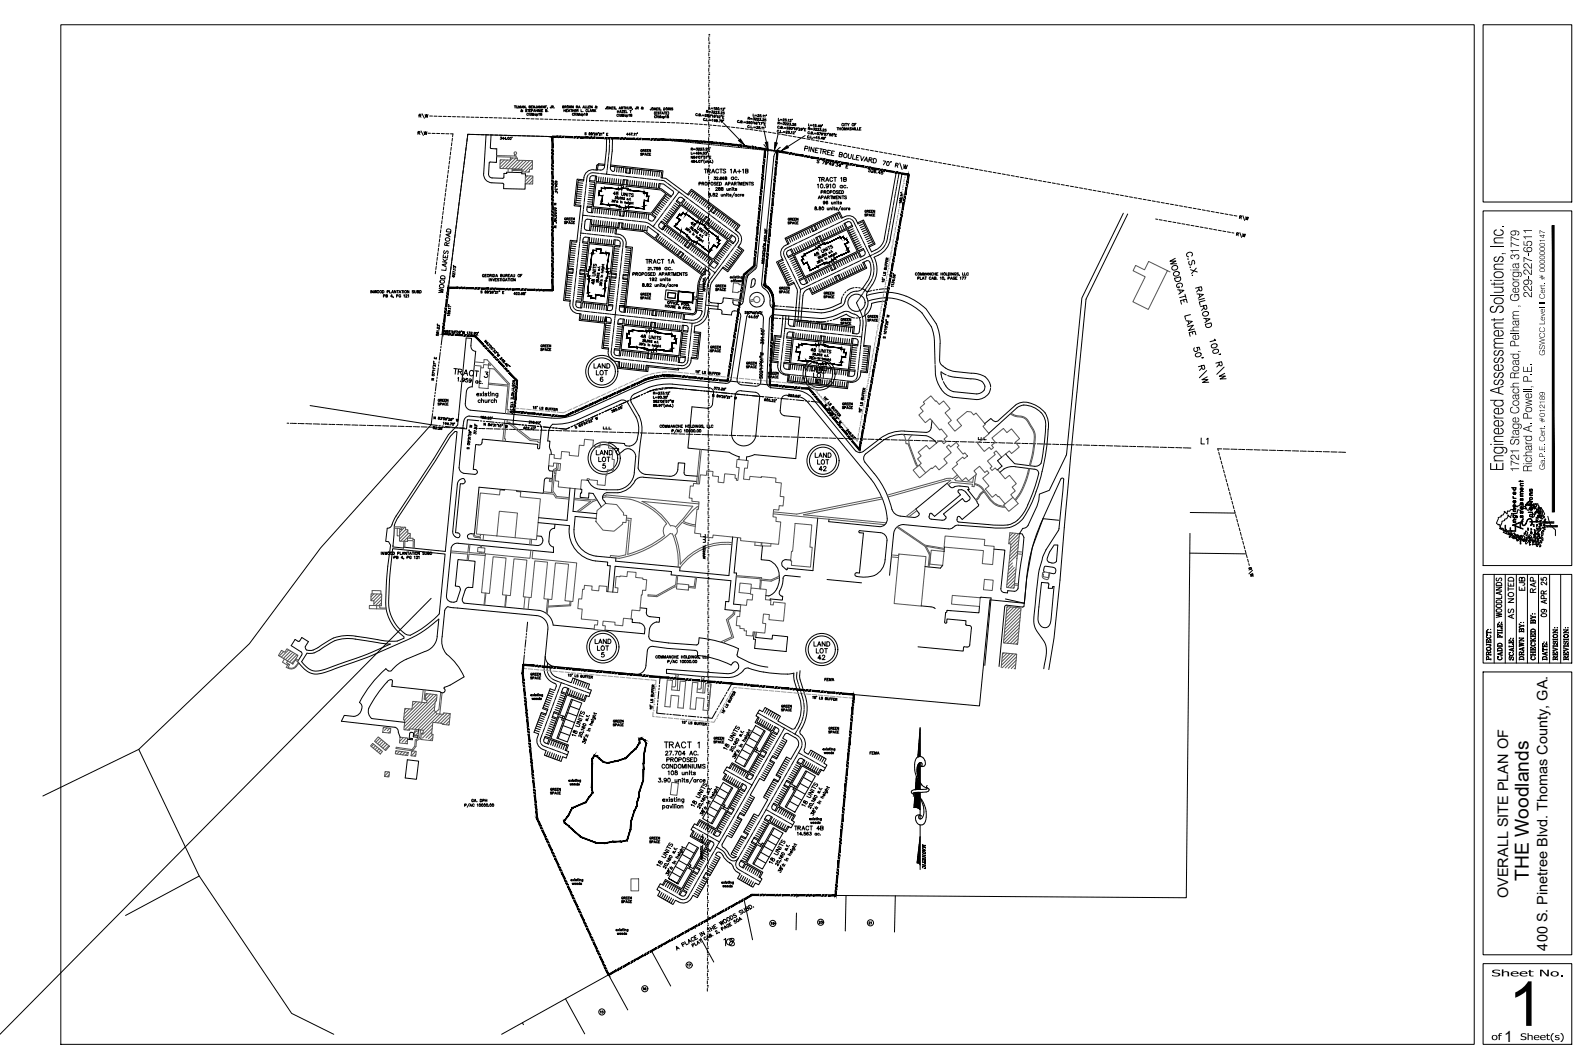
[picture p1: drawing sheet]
<svg xmlns="http://www.w3.org/2000/svg" width="914mm" height="610mm" viewBox="0 0 914 610" stroke-linecap="round" stroke-linejoin="round" font-family="sans-serif">
<defs><g id="words">
<text font-size="35.5" x="864" y="588">1</text>
<text font-size="12.7" x="861" y="270" transform="rotate(-90 861 270)">Engineered Assessment Solutions, Inc.</text>
<text font-size="11" x="876" y="505" transform="rotate(-90 876 505)">THE Woodlands</text>
<text font-size="8.9" x="862" y="597">1</text>
<g font-size="8.5">
<text x="878" y="171" transform="rotate(-90 878 171)">229-227-6511</text>
<text x="870" y="270" transform="rotate(-90 870 270)">1721 Stage Coach Road, Pelham , Georgia 31779</text>
<text x="878" y="270" transform="rotate(-90 878 270)">Richard A. Powell, P.E.</text>
</g>
<text font-size="8.4" x="865" y="304">A</text>
<g font-size="8.3">
<text x="864" y="515" transform="rotate(-90 864 515)">OVERALL SITE PLAN OF</text>
<text x="887" y="545" transform="rotate(-90 887 545)">400 S. Pinetree Blvd. Thomas County, GA.</text>
</g>
<text font-size="7.9" x="413" y="543">18</text>
<text font-size="7.5" x="871" y="302">S</text>
<g font-size="7.1">
<text x="687" y="256">L1</text>
<text x="861" y="306">E</text>
</g>
<g font-size="6.6">
<text x="875" y="339" transform="rotate(-90 875 339)">EJB</text>
<text x="881" y="341" transform="rotate(-90 881 341)">RAP</text>
<text x="861" y="355" transform="rotate(-90 861 355)">WOODLANDS</text>
<text x="868" y="356" transform="rotate(-90 868 356)">AS NOTED</text>
<text x="887" y="355" transform="rotate(-90 887 355)">09 APR 25</text>
</g>
<g font-size="6.3">
<text x="854" y="559">Sheet No.</text>
<text x="854" y="596">of</text>
<text x="874" y="596">Sheet(s)</text>
</g>
<g font-size="6.2">
<text x="239" y="69">R\W</text>
<text x="238" y="79">R\W</text>
<text x="709" y="128">R\W</text>
<text x="707" y="137">R\W</text>
<text x="464" y="214">LAND</text>
<text x="465" y="218">LOT</text>
<text x="719" y="331" transform="rotate(-90 719 331)">R\W</text>
<text x="340" y="370">LAND</text>
<text x="868" y="379" transform="rotate(-90 868 379)">SCALE:</text>
<text x="900" y="379" transform="rotate(-90 900 379)">REVISION:</text>
</g>
<g font-size="5.7">
<text x="339" y="212">LAND</text>
<text x="340" y="216">LOT</text>
<text x="466" y="221">41</text>
<text x="340" y="262">LAND</text>
<text x="466" y="263">LAND</text>
<text x="342" y="266">LOT</text>
<text x="467" y="267">LOT</text>
<text x="468" y="271">42</text>
<text x="465" y="371">LAND</text>
<text x="341" y="374">LOT</text>
<text x="466" y="375">LOT</text>
<text x="467" y="379">42</text>
<text x="855" y="379" transform="rotate(-90 855 379)">PROJECT:</text>
<text x="861" y="379" transform="rotate(-90 861 379)">CADD FILE:</text>
<text x="874" y="379" transform="rotate(-90 874 379)">DRAWN BY:</text>
<text x="881" y="379" transform="rotate(-90 881 379)">CHECKED BY:</text>
<text x="887" y="379" transform="rotate(-90 887 379)">DATE:</text>
<text x="893" y="379" transform="rotate(-90 893 379)">REVISION:</text>
</g>
<g font-size="5.3">
<text x="885" y="191" transform="rotate(-90 885 191)">GSWCC Level II Cert. # 0000000147</text>
<text x="885" y="269" transform="rotate(-90 885 269)">Ga.P.E. Cert. #012189</text>
</g>
<g font-size="4.9">
<text x="865" y="282">d</text>
<text x="531" y="499" transform="rotate(-90 531 499)">MAGNETIC</text>
</g>
<g font-size="4.4">
<text x="866" y="285">e</text>
<text x="870" y="282">e</text>
<text x="875" y="288">o</text>
<text x="870" y="288">s</text>
<text x="875" y="293">u</text>
<text x="866" y="298">g</text>
<text x="866" y="294">n</text>
<text x="875" y="297">o</text>
<text x="880" y="295">c</text>
<text x="880" y="298">n</text>
<text x="866" y="301">n</text>
<text x="471" y="391">FEMA</text>
<text x="497" y="433">FEMA</text>
<text x="441" y="531">19</text>
<text x="393" y="555">17</text>
<text x="343" y="582">15</text>
</g>
<g font-size="4">
<text x="866" y="287">r</text>
<text x="875" y="283">s</text>
<text x="870" y="290">s</text>
<text x="870" y="298">s</text>
<text x="870" y="295">s</text>
<text x="468" y="530">20</text>
<text x="496" y="531">21</text>
<text x="367" y="568">16</text>
</g>
<text font-size="3.5" x="869" y="277">t</text>
<g font-size="3.1">
<text x="874" y="289">i</text>
<text x="881" y="293">.</text>
<text x="865" y="296">i</text>
<text x="874" y="295">l</text>
<text x="875" y="300">I</text>
</g>
</g></defs>
<!-- layer: BD-EASI -->
<g fill="none" stroke="#000" stroke-width=".57">
<path d="M35 14h810v584h-810zM850 14h51v102h-51zM850 121h51v203h-51zM863 297l-2 2-1 1M864 293l-1 1-1-1-1 2-3 2-1 3 1 1 1-1M868 290l-1 2h-1l-1 1h-1M871 283h2h-2v1zM876 299h7zM880 289v1M880 290v1M881 289h-1v1M883 300h7"/>
<path d="M884 299l1 1M884 293l1 1-1 2M885 296l-1 1zM885 299l2 1M885 299h1h-2l1-2 1 1-2 1M886 299l4 1M887 296a9 9 0 0 0 4 8v3M890 299h-7M866 308l2-1v1M867 308v1l1-1M869 308l1-1v1v2h-1v-1l-1-1zM869 309v1z"/>
<path d="M869 308h1M870 309h1v1l3-1v1M871 311v1zM871 307l1 1h-1zM871 309h1zM872 307v1M873 307l-1 2 2-1-1-1M873 309l1 1h-1zM874 309l1 1h-1zM874 308l1 1h-1zM875 309l1 1-2 2v-1zM875 308h1h-1z"/>
<path d="M875 307h1v1zM876 306l1 1a1.7 1.7 0 0 1-1 2zM876 311l1 1-1 1zM876 310l1 1h-1zM877 308h1v1l-1 1h-1zM877 305l1 1h-1zM877 305h1l-1 1zM878 309v1v1zM878 310l1-1v2h-1zM879 310h1v2h-2zM879 306l1 2h-1zM879 307h1v1h-1z"/>
<path d="M879 304v1h1v-1M879 305l1 1h-1zM879 308l1 1-1 1zM880 305l1 1h-1zM880 310l1 1h-1zM880 312l1-1v2h-1zM881 307v1v1zM881 308l1 2h-1zM881 305l1 1v2l-1-1zM881 303v-1l1 2-1 1v-1M881 306l1 2zM881 310l1 1-1 1z"/>
<path d="M882 302v1zM882 300l1 1v-1M882 308h1l-1 1zM882 312l1 1h-1zM883 303v1zM883 309v2l-1-1zM883 301h-1M883 305l1 1-1 1zM883 308h1v2zM884 304v1zM884 302h1v1zM884 301l1-1v1z"/>
<path d="M885 301v1M885 302h7M886 301l1 1M887 301l2 1M888 301l4 1M892 301h-7M850 329h51v51h-51zM856 329v51M862 329v51M869 329v51M875 329v51M881 329v51"/>
<path d="M888 329v51M894 329v51M850 385h51v162h-51zM850 552h51v46h-51z"/>
</g>
<path d="M889 129v164h1zM889 129h1v164z" fill="#000" stroke="#000" stroke-width=".57"/>
<path d="M882 191h1l-1 1v1h2l1-1-1-1h1v2h-1h-2v-1zM882 194l3 1-3 1 3 1-3 1 3-1-3-1 3-1zM882 198h1l-1 1 1 1 1-2h1v2h-1l1-1-1-1-1 2h-1v-1zM882 201h1l-1 1v1h2l1-1-1-1-1 1v-1h2v1v1l-1 1-2-1v-1zM871 593l2-1h1v1l-1-1-1 1 2 1v1l-1 1h-2v-1l2 1 1-1-2-1z" fill="#000"/>
<!-- layer: BLD-ADJ-HT -->
<g fill="none" stroke="#545454" stroke-width=".57">
<path d="M287 92h.1M289 92l-2 2M291 92l-5 4M294 91l-6 6M296 91l-6 6M296 92l-5 5M298 92l-5 5M300 92l-5 5M302 92l-5 5M303 98v1M303 92l-4 5M305 96l-1 1"/>
<path d="M305 94l-4 5M305 92l-6 6M302 101l-1 1M304 101l-3 3M305 105h.1M305 103l-2 2M305 101l-4 4M232 302l-3 3M232 303l-3 4M233 310h.1M234 304l-5 5M234 306l-5 4"/>
<path d="M235 308h.1M235 306l-4 4M579 305h.1M580 305l-2 2M582 306l-4 3M583 320h-1M583 318l-5 5M583 316l-5 5M583 314l-4 4M584 312l-5 4M584 306l-6 5M584 309l-5 5"/>
<path d="M584 307l-5 5M580 322l-2 3M580 324l-2 3M581 336v1M581 325l-4 4M581 334l-2 3M581 332l-4 5M582 330l-5 5M582 328l-5 5M582 326l-5 5M214 340l-1 2M216 340l-3 4"/>
<path d="M218 340l-4 4M219 345l-2 2M219 343l-4 4M219 341l-5 5M577 348h.1M579 348l-2 2M581 348l-5 4M583 348l-7 6M584 360l-9 8M584 358l-9 9M584 348l-8 8M584 356l-9 9"/>
<path d="M585 354l-10 9M585 351l-9 10M585 349l-9 9M161 373h.1M163 373l-3 3M165 372l-4 5M167 373l-5 4M168 374l-4 4M169 374l-4 5M170 378l-3 2M170 375l-4 4M575 374l-1 1"/>
<path d="M577 374l-3 3M579 374l-5 5M580 375l-6 6M582 375l-8 8M582 378l-4 5M582 376l-6 7M583 368l-1 1M583 366l-3 3M584 364l-5 5M584 362l-7 7M245 397l-1 2M247 398l-3 3"/>
<path d="M248 398l-3 4M250 398l-18 19M250 400l-18 18M582 382l-1 1M582 380l-3 3M219 419h.1M220 417h.1M222 417l-2 1M223 417l-1 2M224 419l-1 1M233 406l-1 1M234 406l-2 3"/>
<path d="M237 402h-1M239 402l-3 2M239 419l-2 1M240 420l-2 1M240 402l-9 9M242 402l-10 11M244 403l-12 11M247 419l-3 4M248 417l-6 6M248 415l-6 6M249 407l-11 11M249 405l-13 13"/>
<path d="M249 403l-15 15M250 408l-11 10M250 409l-9 9M252 409l-9 10M254 409l-5 5M255 409h-1M256 409l-5 5M257 415h.1M258 413l-2 2M258 411l-4 4M258 409l-6 5M214 426l-1 2"/>
<path d="M215 427l-1 2M216 428l-1 1M217 429l-1 1M218 423l-3 2M218 430l-1 1M219 424l-3 2M220 425l-3 2M221 426l-3 2M222 426l-3 3M223 427l-3 3M227 430v1M229 430l-2 2"/>
<path d="M229 422v1M231 431l-2 1M231 423l-2 2M232 431l-1 1M233 423l-3 2M233 426h.1M234 424l-2 1M234 431l-2 2M237 430l-1 1M238 430l-2 3M238 432l-1 1M241 424h.1"/>
<path d="M248 421l-3 2M248 423l-2 1M221 442h.1M223 442l-3 3M223 444l-1 1"/>
</g>
<!-- layer: LT-ADJ -->
<g fill="none" stroke="#000" stroke-width=".57">
<path d="M317 78l-49-1-11 88M178 232l69 11-63 71-41 55-63 60 34 73 53 79 24 12M607 298l-9-1-7 17-3 17-1 15-20-2-6 60-72-6M682 294h26M682 317h32M682 306l-2 208-201-1M576 343l11 3M80 429l-55 27M114 502l-42 23M426 515l5 23M457 513l-1 1M485 513l-1 20"/>
<path d="M513 513l-1 21M398 531v1M401 537l8 14M456 523v10M373 545l11 20M324 572l11 20M360 579l-11-20-62 34M299 586l1 1"/>
</g>
<!-- layer: RD-X-RW -->
<g fill="none" stroke="#000" stroke-width=".57">
<path d="M248 76h1M249 67h1M250 76h2M251 67h2M253 77h2M254 67h2M255 77h2M257 67h1M258 77h2l-1 1M259 79v2M259 67h2M262 67h2"/>
<path d="M265 67h1M267 67h2M268 79v2M269 77h-1v1M270 67h2M270 77h2M272 67h2M273 77h2M275 67h2M276 77h1M278 67h2M278 77h2"/>
<path d="M280 67h2M281 77h2M283 67l2 1M283 77h2M286 68h1M286 77l2 1M288 68h2M289 78h1M291 68h2M291 78h2M294 68h1M294 78h2"/>
<path d="M296 68h2M297 78h1M299 68h2M299 78h2M302 68h1M302 78h2M304 68h2M305 78h1M307 68h2M307 78h2M309 68h2M310 78h2"/>
<path d="M312 68h2M313 78h1M315 68h2M315 78h2M317 68h2M320 68l2 1M323 69h1M325 69h2M328 69h2M331 69h1M333 69h2M336 69h2"/>
<path d="M339 69h1M341 69h2M344 69h2M347 69h1M349 69h2M352 69h2M354 69h2M357 70h2M360 70h2M362 70h2M365 70h2M368 70h1"/>
<path d="M370 70h2M373 70h2M376 70h1M378 70h3M382 70h2M385 70h2M387 70h2M390 71h2M393 71h2M395 71h2M398 71h2M401 71h1"/>
<path d="M403 71l2 1M406 72h2M409 72h1M411 72h2M414 72h2M416 73h2M419 73h2M422 73h2M424 73l2 1M427 74h2M430 74h1M432 75h2"/>
<path d="M435 75h2M437 75l2 1M440 76h2M443 76h1M445 77h2M448 77l3 1M452 78h2M454 78h2M457 79h2M460 79h1M462 80h2M257 98v1"/>
<path d="M257 95v2M258 92l-1 2M258 90v1M258 87v2M259 84l-1 2M259 82v2M265 98v1M266 95v2M266 92v2M266 90v2M267 87l-1 2M267 85v1"/>
<path d="M267 82v2M465 80h2M467 81h2M470 81h2M473 81l1 1M475 82h2M478 82l2 1M480 83h2M483 83l2 1M486 84h1M488 84l2 1M491 85h2"/>
<path d="M493 85l2 1M496 86h2M499 86h1M501 87h2M504 87h2M506 88h2M509 88h2M512 88l1 1M514 89h2M517 89l2 1M520 90h1M522 90l2 1"/>
<path d="M525 91h1M527 91l2 1M530 92h2M533 92h1M535 93h2M538 93h1M540 94h2M543 94h2M546 95h1M548 95h2M551 95l1 1M553 96h2"/>
<path d="M556 96l2 1M559 97h1M561 97l2 1M564 98h2M566 98l2 1M569 99h2M572 99l1 1M574 100h2M254 119v1M255 116l-1 2M255 113v2M255 111v1"/>
<path d="M256 108l-1 2M256 105v2M256 103v2M257 100l-1 2M263 119v1M263 116v2M263 113v2M264 111v2M264 108v2M264 106v1M265 103l-1 2M265 100v2"/>
<path d="M577 100h2M579 101h2M582 101h2M585 102h1M587 102h2M590 102l2 1M592 103h2M595 103l2 1M598 104h1M600 104l2 1M603 105h2M605 105l2 1"/>
<path d="M608 106h2M611 106l1 1M613 107h2M616 107h2M618 108h2M621 108h2M624 109h1M626 109h2M629 109l2 1M631 110h2M634 110l2 1M637 111h1"/>
<path d="M639 111l2 1M642 112h2M645 112l1 1M647 113h2M650 113l1 1M652 114h2M655 114h2M658 115h1M660 115h2M663 116h1M665 116h2M668 117h2"/>
<path d="M671 117h1M673 117l2 1M676 118h2M678 118l2 1M681 119h2M684 119l1 1M686 120h2M252 140l-1 1M252 137v2M252 134v2M253 132l-1 1M253 129v2"/>
<path d="M253 126v2M254 124l-1 2M254 121v2M260 140v1M260 137v2M261 134v2M261 132v2M261 129v2M262 127v1M262 124v2M262 121v2M662 125l1 1"/>
<path d="M664 126h2M667 126l1 1M669 127h2M672 127l2 1M675 128h1M677 128h2M680 129h1M682 129h2M685 130h2M688 130h1M689 120l2 1M690 131h2"/>
<path d="M691 121h2M693 131h2M694 121h2M695 131l2 1M697 122h1M698 132h2M699 122h2M701 132l1 1M702 123h2M703 133h2M704 123h2M250 155l-1 2"/>
<path d="M250 153v1M250 150v2M251 147l-1 2M251 145v2M251 142v2M258 158v2M258 155v2M258 153v2M259 150v2M259 148v1M259 145v2M260 142v2"/>
<path d="M257 163v2M257 161v1M698 257v1M698 259l1 2M699 262v1M700 264v2M700 267l1 1M701 269v2M702 272v2M702 274l1 2M703 277l1 2M704 279v2"/>
<path d="M704 282l1 2M705 285l1 1M706 287v2M707 290v1M707 292l1 2M708 295v2M709 297v2M709 300l1 2M710 302v2M711 305v2M711 308l1 1M712 310v2"/>
<path d="M713 313v1M713 315l1 2M714 318l1 1M715 320v2"/>
</g>
<!-- layer: BLD-X -->
<g fill="none" stroke="#545454" stroke-width=".57">
<path d="M669 155l-11 22-9-4 7-14-7-4 2-3 5 3 2-5 12 6M420 162l6 1v4h-6zM277 209h3v2h1l-1 12-6-1 1-11h2zM529 230l4-3 5 5 3-2 3 4-3 3 4 4-2 1 4 5 4-3-3-3 6-5h2l2 2 1-1 6 6-2 1 4 4-7 6 4 5 3-3 1 2 1-2-1-1 2-2-2-2 7-6 2 3 3-2 4 5-2 2 2 3-4 4-2-2-4 4-3-4-2 1 1 1-4 4 2 3-1 1 1 2 2-2 6 6 2-2 4 5-2 2 2 2-3 2 1 2-4 4-4-5v1l-1-2-3 2-3-5 2-2-4-4 4-3-1-1-2 1-3-4-3 3 2 2-5 4-2-2-2 1-5-6 3-3-1-1 4-3v1l2-2-1-2-1 1-4-4 1-1-1-2-3 3-1-1-2 1 3 3-4 4 2 2-5 4-2-2-6 4-3-5 1-1-2-2 2-2-2-2 5-4 2 2 5-4h1v-1l2 2 1-1-1-1 2-2-4-4h-1l-5-6-3 2-4-4 3-2-2-2 3-3zM315 260l3 1-1 2h4l1-4h4v2h5l1-6h3v-3h5v4h4v-3l5 1v3h2v6h1l-1 6h-3l-1 9h-5v-3h-4v-1h-2v1h-3v5l-13-1v-3h-2l1-7 2 1v-4l-4-1v2h-3zM401 272h4v-2h4l-1 3h4l-1 3 4 1v-6l6 1v2h1v1h1l1-7h-2v-5l7 1-1 4h-1l-1 7h3l1-2 15 1-1 2 4 1-1 7 2 1v5h-3v2h-3v4h2v3h2l-1 13-22-2v-2l-15-1-1 1-7-1v-1l-3-1 1-13h1l1-4-5-1 1-2h-2l1-7 1 1v-2h4zM275 282l11 2 1-3h9v1h2v3l12 1-3 23-12-1 1-14-10-1-1 14-12-1zM342 293l5-5 6 1 4 5v1h2v4h-2v1l-5 4h-7l-4-5zM456 300l9 1-1 12 1 1-1 11-11-1 1-3h-1v-5h1zM274 314h4v2h-4zM278 317l26 3v-5h1v5l25 2-2 23-4-1 2-21-8-1-2 21h-4l2-21-8-1-2 21h-4l2-21-8-1-2 21h-4l2-21-7-1-3 21h-4zM433 311l-1 1 4 1v-2"/>
<path d="M437 311l-1 2h6v-2M515 317l16 2-3 28-16-1zM534 315l7 1-1 8-7-1zM541 307l23 2v4h6l-1 10h-6v-8l-22-2zM335 335l4 1v2h4v-2h5l-1 3 7 1v-3h-2l1-7h6v-3l5 1v3h4v1h3l-1 6h-2v3h-1v9h-5v5l-5-1v5l-5-1v-2h-6l-1 2 2 1v2h-7l1-3h1l1-2-10-1 1-6h-3l1-6h1l1-5h1zM388 334l7 1-1 3-6-1zM430 337l9 1v6h3l-1 2 2 1v-2l7 1-1 10-8-1v-3h-4v5h2l-1 6-7-1v2h-4l1-2-2-1v-1h-2v-1l-2-1v-5h2v-7l4 1v-3h3v-3l-1-1zM564 332h5l-1 6h-5zM546 341l16 1-1 5-16-1zM382 390h3v5l4 1 1-6 3 1-2 15-3-1 1-6-4-1-1 7h-3zM397 391h3l-1 6h5v-5h3l-1 15h-3v-7h-4l-1 6h-3zM385 448l4 1-1 7-4-1z"/>
<path d="M361 504h5v6h-5z"/>
</g>
<!-- layer: LL -->
<g fill="none" stroke="#000" stroke-width=".57">
<path d="M406 20h.1M406 38h.1M406 37h.1M406 34h.1M406 33h.1M406 29h.1M406 25h.1M406 24h.1M406 21h.1M406 39v2M406 22v1M406 26v2"/>
<path d="M406 30v2M406 35v1M406 59h.1M406 56h.1M406 55h.1M406 51h.1M406 47h.1M406 46h.1M406 43h.1M406 42h.1M406 44v1M406 48v2"/>
<path d="M406 52v2M406 57v2M406 78h.1M406 77h.1M406 74h.1M406 73h.1M406 69h.1M406 68h.1M406 70v2M406 74v2M406 79v2M406 65h.1"/>
<path d="M406 64h.1M406 60h.1M406 61v2M406 66v1M406 100h.1M406 99h.1M406 96h.1M406 96v2M406 95h.1M406 91h.1M406 90h.1M406 87h.1"/>
<path d="M406 86h.1M406 82h.1M406 81h.1M406 83v2M406 88v1M406 92v2M406 118h.1M406 117h.1M406 113h.1M406 112h.1M406 109h.1M406 108h.1"/>
<path d="M406 104h.1M406 101v2M406 105v2M406 110v1M406 114v2M406 119v1M406 140h.1M406 139h.1M406 135h.1M406 134h.1M406 131h.1M406 130h.1"/>
<path d="M406 126h.1M406 123v2M406 127v2M406 132v2M406 136v2M406 122h.1M406 121h.1M403 160h1M404 159h.1M404 156h.1M404 155h.1M404 153h.1"/>
<path d="M404 160h-1M404 157h-1M404 155v1h-1M404 153v1h-1M406 157h.1M406 156h.1M406 153h.1M406 152h.1M406 154v2M406 158v2M406 149h.1M406 148h.1"/>
<path d="M406 144h.1M406 143h.1M406 149v2M406 141v1M406 145v2M403 163v-1v1h1M403 165l1 1M403 164v-1v1h1M404 166v1M404 166h-1l1 1M404 162l-1 1M406 179h.1"/>
<path d="M406 178h.1M406 175h.1M406 174h.1M406 171h.1M406 170h.1M406 166h.1M406 165h.1M406 162h.1M406 161h.1M406 163v1M406 167v2M406 171v2"/>
<path d="M406 176v2M406 197h.1M406 196h.1M406 193h.1M406 192h.1M406 188h.1M406 187h.1M406 184h.1M406 183h.1M406 180v2M406 185v1M406 189v2"/>
<path d="M406 194v1M406 198v2M345 216a1.2 1.2 0 0 0-1 1 1.2 1.2 0 0 0 1 1 .8 .8 0 0 0 0-1 .8 .8 0 0 0-1 1M406 219h.1M406 218h.1M406 215h.1M406 214h.1M406 210h.1M406 209h.1M406 206h.1M406 207v1M406 211v2"/>
<path d="M406 216v1M406 220v2M406 205h.1M406 201h.1M406 202v2M406 237h.1M406 236h.1M406 233v2M406 238v1M406 232h.1M406 231h.1M406 228h.1"/>
<path d="M406 227h.1M406 223h.1M406 224v2M406 229v2M164 242h1M166 243h.1M167 243h.1M168 243h2M171 243h.1M172 243h.1M173 243h1M175 243h.1"/>
<path d="M176 243h.1M177 243h2M180 243h.1M181 243h2M184 243h.1M185 243h.1M186 243h1M188 243h.1M189 243h.1M190 243h2M193 243h.1M194 243h.1"/>
<path d="M195 243h1M197 243h.1M198 243h.1M199 243h2M202 244h.1M203 244h2M206 244h.1M207 244h.1M208 244h2M210 244h.1M211 244h.1M212 244h2"/>
<path d="M215 244h.1M216 244h.1M217 244h1M219 244h.1M220 244h.1M221 244h2M224 244h.1M225 244h2M228 244h.1M229 244h.1M230 244h2M232 244h.1"/>
<path d="M233 244h.1M234 244h2M237 244h.1M238 244h.1M239 245h1M241 245h.1M242 245h.1M243 245h2M246 245h.1M247 245h.1M247 245h2M250 245h.1"/>
<path d="M251 245h.1M252 245h2M254 245h.1M255 245h.1M256 245h2M259 245h.1M260 245h.1M261 245h1M263 245h.1M264 245h.1M265 245h1M272 245h1"/>
<path d="M274 245h.1M275 245h.1M276 246h2M279 246h.1M280 246h.1M281 246h1M283 246h.1M284 246h.1M285 246h2M288 246h.1M289 246h2M292 246h.1"/>
<path d="M293 246h.1M294 246h1M296 246h.1M297 246h.1M298 246h2M301 246h.1M302 246h.1M303 246h1M305 246h.1M306 246h.1M307 246h2M310 246h.1"/>
<path d="M311 247h2M314 247h.1M315 247h.1M316 247h1M318 247h.1M319 247h.1M320 247h2M323 247h.1M324 247h.1M325 247h1M327 247h.1M328 247h.1"/>
<path d="M329 247h2M332 247h.1M333 247h2M336 247h.1M337 247h.1M338 247h2M340 247h.1M341 247h.1M342 247h2M345 247h.1M346 245v1M346 247h.1"/>
<path d="M347 247l1 1M347 246h.1M347 245v1h1M348 246h.1M349 245v1h1M349 248h.1M350 246h.1M350 248h.1M351 248h2M354 248h.1M355 248h.1M355 248h2"/>
<path d="M358 248h.1M359 248h.1M360 248h2M362 248h.1M363 248h.1M364 248h2M367 248h.1M368 248h.1M369 248h1M371 248h.1M372 248h.1M373 248h2"/>
<path d="M376 248h.1M377 248h.1M377 248h2M380 248h.1M381 248h.1M382 248h2M385 248h.1M385 249h.1M386 249h2M389 249h.1M390 249h.1M391 249h1"/>
<path d="M393 249h.1M394 249h.1M395 249h2M398 249h.1M399 249h.1M399 249h2M402 249h.1M403 249h.1M404 249h4M406 257h.1M406 256h.1M406 252h.1"/>
<path d="M406 246v5M406 246h.1M406 245h.1M406 241h.1M406 240h.1M406 242v2M406 253v2M406 258v1M409 249h.1M410 249h.1M411 249h2M414 249h.1"/>
<path d="M415 249h2M418 249h.1M419 249h.1M420 249l1 1M422 250h.1M423 250h.1M424 250h2M427 250h.1M428 250h.1M429 250h1M431 250h.1M432 250h.1"/>
<path d="M433 250h2M436 250h.1M437 250h2M440 250h.1M441 250h.1M442 250h2M444 250h.1M445 250h.1M446 250h2M449 250h.1M450 250h.1M451 250h1"/>
<path d="M453 250h.1M454 250h.1M455 250h2M458 251h.1M459 251h.1M459 251h2M462 251h.1M463 251h.1M464 251h2M466 251h.1M467 251h.1M468 251h2"/>
<path d="M471 251h.1M472 251h.1M473 251h1M475 251h.1M476 251h.1M477 251h2M480 251h.1M481 251h.1M481 251h2M484 251h.1M485 251h.1M486 251h2"/>
<path d="M488 251h.1M489 251h.1M490 251h2M493 252h.1M494 252h.1M495 252h1M497 252h.1M498 252h.1M499 252h2M502 252h.1M503 252h.1M503 252h2"/>
<path d="M506 252h.1M507 252h.1M508 252h2M510 252h.1M511 252h.1M512 252h2M515 252h.1M516 252h.1M517 252h1M519 252h.1M520 252h.1M521 252h2"/>
<path d="M524 252h.1M525 252h.1M525 252h2M528 252h.1M529 252h.1M530 253h2M533 253h.1M534 253h2M537 253h.1M538 253h.1M539 253h2M541 253h.1"/>
<path d="M542 253h.1M543 253h2M546 253h.1M547 253h.1M548 253h1M550 253h.1M551 253h.1M552 253h2M555 253h.1M556 253h2M559 253h.1M560 253h.1"/>
<path d="M561 251l-1 1h1M561 253h2M562 252h.1M562 251v1h1M563 252h.1M563 253h.1M564 251v1M564 253h.1M565 252h.1M565 253l2 1M568 254h.1M569 254h.1"/>
<path d="M570 254h1M572 254h.1M573 254h.1M574 254h2M577 254h.1M578 254h.1M578 254h2M581 254h.1M582 254h.1M583 254h2M585 254h.1M586 254h.1"/>
<path d="M587 254h2M590 254h.1M591 254h.1M592 254h1M594 254h.1M595 254h.1M596 254h2M599 254h.1M600 254h.1M600 254l2 1M603 255h.1M604 255h.1"/>
<path d="M605 255h2M607 255h.1M608 255h.1M609 255h2M612 255h.1M613 255h.1M614 255h1M616 255h.1M617 255h.1M618 255h2M621 255h.1M622 255h.1"/>
<path d="M622 255h2M625 255h.1M626 255h.1M627 255h2M630 255h.1M631 255h2M634 255h.1M635 255h.1M636 255h1M638 255h.1M639 256h.1M640 256h2"/>
<path d="M643 256h.1M644 256h.1M645 256h1M647 256h.1M648 256h.1M649 256h2M652 256h.1M653 256h2M656 256h.1M657 256h.1M658 256h2M660 256h.1"/>
<path d="M661 256h.1M662 256h2M665 256h.1M666 256h.1M667 256h1M669 256h.1M670 256h.1M671 256h2M674 256h.1M675 256l2 1M678 257h.1M679 257h.1"/>
<path d="M680 257h2M698 257h2M701 257h.1M702 257h.1M703 257h1M705 257h.1M706 257h.1M707 257h2M710 257h.1M711 257h.1M711 258h2M714 258h.1"/>
<path d="M715 258h.1M716 258h2M718 258h.1M719 258h.1M720 258h2M723 258h.1M724 258h.1M725 258h1M727 258h.1M728 258h.1M729 258h2M732 258h.1"/>
<path d="M733 258h.1M733 258h2M736 258h.1M737 258h.1M738 258h2M740 258h.1M741 258h.1M742 258h2M745 258h.1M746 258h.1M747 258l1 1M749 259h.1"/>
<path d="M750 259h.1M751 259h2M754 259h.1M755 259h.1M755 259h2M758 259h.1M759 259h.1M760 259h2M763 259h.1M764 259h2M767 259h.1M768 259h.1"/>
<path d="M769 259h2M347 266h-1l-1 1a1 1 0 0 1 2 0 .9 .9 0 0 1 0 1 1 1 0 0 1-2 0M406 279h.1M406 278h.1M406 274h.1M406 270h.1M406 269h.1M406 266h.1M406 265h.1M406 261h.1M406 260h.1M406 262v2"/>
<path d="M406 266v2M406 271v2M406 275v2M406 280v1M406 296h.1M406 292h.1M406 291h.1M406 288h.1M406 289v1M406 293v2M406 297v2M406 287h.1"/>
<path d="M406 283h.1M406 282h.1M406 284v2M403 313l1 1M403 316v-1v1h1M403 319v-1v1h1M403 318v-1v1h1M404 319v1M404 312h.1M404 310h.1M404 308h.1M404 306h.1"/>
<path d="M404 319l-1 1h1M404 315l-1 1M404 313l-1 1M404 310v1h-1M404 308v1h-1M404 307h-1M406 319h.1M406 318h.1M406 315v2M406 319v2M406 314h.1M406 313h.1"/>
<path d="M406 310h.1M406 309h.1M406 305h.1M406 304h.1M406 301h.1M406 300h.1M406 302v2M406 306v2M406 311v1M406 340h.1M406 336h.1M406 335h.1"/>
<path d="M406 332h.1M406 331h.1M406 327h.1M406 326h.1M406 323h.1M406 322h.1M406 324v2M406 328v2M406 333v1M406 337v2M406 358h.1M406 357h.1"/>
<path d="M406 354h.1M406 353h.1M406 349h.1M406 348h.1M406 345h.1M406 344h.1M406 346v2M406 350v2M406 355v1M406 359v2M406 341h.1M406 341v2"/>
<path d="M346 374h-1v1a.9 .9 0 0 1 1 0 .9 .9 0 0 1 0 1 .9 .9 0 0 1-1 0M406 379h.1M406 376h.1M406 375h.1M406 371h.1M406 372v2M406 377v2M406 367h.1M406 366h.1M406 363h.1M406 362h.1M406 364v1"/>
<path d="M406 368v2M406 398h.1M406 397h.1M406 399v2M406 393h.1M406 389h.1M406 388h.1M406 385h.1M406 384h.1M406 380h.1M406 381v2M406 386v1"/>
<path d="M406 390v2M406 394v2M406 420h.1M406 419h.1M406 416h.1M406 415h.1M406 411h.1M406 410h.1M406 407h.1M406 406h.1M406 402h.1M406 401h.1"/>
<path d="M406 403v2M406 408v1M406 412v2M406 416v2M405 438h.1M405 437h.1M405 433h.1M405 432h.1M405 429h.1M405 428h.1M405 424h.1M405 425v2"/>
<path d="M405 430v1M405 434v2M405 438v2M406 423h.1M406 421v2M405 460h.1M405 459h.1M405 455h.1M405 454h.1M405 452v1M405 456v2M405 451h.1"/>
<path d="M405 450h.1M405 446h.1M405 442h.1M405 441h.1M405 443v2M405 447v2M403 478h.1M403 480h.1M403 479h-2M405 477h.1M405 476h.1M405 473h.1"/>
<path d="M405 472h.1M405 468h.1M405 464h.1M405 463h.1M405 461v1M405 465v2M405 469v2M405 474v1M405 478v2M401 485l2 1M402 488v-1l-1 1h2M402 491v-1l-1 1h2"/>
<path d="M402 489h-1h2M402 491v1M403 484h.1M403 481v1M403 491l-2 1h2M403 482v1h-2M403 480v1h-2M403 487l-1 1M403 485l-2 1M405 499h.1M405 498h.1M405 495h.1"/>
<path d="M405 494h.1M405 491h.1M405 490h.1M405 486h.1M405 485h.1M405 482h.1M405 481h.1M405 483v1M405 487v2M405 491v2M405 496v2M405 517h.1"/>
<path d="M405 516h.1M405 513h.1M405 512h.1M405 508h.1M405 507h.1M405 509v2M405 513v2M405 518v2M405 504h.1M405 503h.1M405 500v2M405 505v1"/>
<path d="M405 539h.1M405 538h.1M405 535h.1M405 535v2M405 540v2M405 534h.1M405 530h.1M405 529h.1M405 526h.1M405 525h.1M405 521h.1M405 520h.1"/>
<path d="M405 522v2M405 527v1M405 531v2M405 557h.1M405 556h.1M405 552h.1M405 551h.1M405 548h.1M405 547h.1M405 543h.1M405 544v2M405 549v1"/>
<path d="M405 553v2M405 558v1M405 565h.1M405 562v2M405 566v2M405 561h.1M405 560h.1"/>
<circle cx="403" cy="161" r=".6"/>
<circle cx="345" cy="213" r="9"/>
<circle cx="345" cy="213" r="8"/>
<circle cx="469" cy="214" r="9"/>
<circle cx="469" cy="214" r="8"/>
<circle cx="346" cy="262" r="9"/>
<circle cx="346" cy="262" r="8"/>
<circle cx="472" cy="264" r="9"/>
<circle cx="472" cy="264" r="8"/>
<circle cx="403" cy="315" r=".6"/>
<circle cx="345" cy="371" r="9"/>
<circle cx="345" cy="371" r="8"/>
<circle cx="471" cy="372" r="9"/>
<circle cx="471" cy="372" r="8"/>
<circle cx="402" cy="486" r=".6"/>
</g>
<!-- layer: PL1-BD -->
<g fill="none" stroke="#000" stroke-width=".57">
<path d="M287 79v1M289 79h-1v1M290 80l-1-1h1v1M290 80h.1M293 79h.1M336 76h-1l1 1h-1M338 76v1h-1l1-1zM339 76v1v-1zM340 76l1 1h-1h1M342 76v1M343 76h.1M343 77l1-1-1 1 1 1"/>
<path d="M345 76v2M346 76h-1M346 76h.1M348 77h.1M348 76l-1 2h1M360 77h-1l1-1v1M361 77h-1l1-1v1M361 76h1v2M363 77h.1M363 77l1-1v2M364 77v1M365 76h.1"/>
<path d="M400 65h-1v1M400 66h.1M400 66l1-1-1 1h1M402 66v1M402 66h1M404 68h-1v1h1M404 69h.1M405 64l1-1h-1v1M405 66h-1l1 1h-1M405 68v1h1M405 64l1 1M405 66l1 1h-1l1-1z"/>
<path d="M406 69h.1M406 64h1M406 66h1l-1 1h1M406 61v1l1 1M406 69h2M407 69h1M407 62h1M408 64h.1M408 66v1M408 68v2M409 64h1l-1 1h1M409 62v1"/>
<path d="M409 66l1 1h-1l1-1zM410 69h-1l1-1v2M410 64h1l-1 1h1M410 66h.1M411 62h-1h1v1h-1M411 69h-1h1l-1 1M411 64h1v1h-1M411 70h.1M412 67h-1v-1v1M412 67h1l-1 1h1M412 69h1l-1 1M412 63h.1"/>
<path d="M412 65h.1M413 62v1M413 64h1l-1 1h1M413 66v1M413 69l1 1h-1l1-1zM414 66v1M414 67h.1M414 62h1v1h-1M414 70l10 10M415 69h-1M415 67l-1-1v2h1M415 64l-1 1h1h-1"/>
<path d="M415 62h.1M423 69h-1l1 1M424 70h.1M424 70l1-1h-1v1h1M426 70h.1M426 70h1M429 68v-1v1M429 70h-1l1 1h-1M429 68h.1M429 70l1 1h-1l1-1zM429 72l-1 1h1M430 73h.1"/>
<path d="M430 68h1M430 72v1h1M431 73h.1M432 65l-1 2h1M432 67v1h-1M432 73h1M432 66h2M433 68v1M433 71h-1l1-1-1 1M433 73h1l-1 1h1M434 70h-1v1h1h-1M434 68h1l-1 1h1"/>
<path d="M434 66h1l-1 1h1M434 70h.1M435 70v1M435 68h1h-1l1 1h-1M435 73v-1v1v1v-1M436 74h.1M436 70h1l-1 2M436 66h-1h1v1h-1M436 69h.1M436 67h1M436 73l1 1M437 68h1l-1 1h1"/>
<path d="M437 66v1M437 70h.1M437 73l1 1M438 70h-1M438 75l1 7M438 71h.1M438 66v1M439 73h-1M439 70h-1v2h1M439 68h-1v1h1h-1M439 66h.1M446 70h1h-1v1"/>
<path d="M446 77l-1 5M446 68v1h1M446 70l1 1M446 75h-1l1 1M446 73v-1l-1 1h1M447 76h.1M447 73v1M447 68h1M447 69h1M447 71h1M447 70l1 1M447 75v1h1"/>
<path d="M447 73h1l-1-1v2h1v-1M448 76h.1M449 68l-1 1h1M449 74h.1M449 70v1M449 76h1M449 75l1 1M449 73l1 1M449 73h1M450 71h1l-1 1h1M450 75h1l-1 1h1M451 68l-1 1"/>
<path d="M451 69h.1M451 71h1l-1 1h1M452 68v2M452 73h-1l1 1h-1M452 73l1 1h-1l1-1zM452 75v1h-1M452 70l1 1-1 1M453 69l-1 1h1M453 76h.1M453 72h.1M453 76l1 1M454 68v1"/>
<path d="M454 71h1l-1 1h1M454 76h1l-1 1h1M455 73v1M456 75v1M456 71h-1h1v1h-1M457 74h-1v-1h1v1h-1M457 73h.1M458 74v1M460 74h-1h1l-1 1M460 73v1M461 73l-1 1M461 74h.1"/>
<path d="M461 78l-10 6M462 74h-1v1h1M463 74l1-1h-1v1M463 71v1h1M464 74h.1M464 78h-1l1 1M464 76l-1-1v1h1M464 79h.1M464 77h.1M464 72h1M464 74h1M465 78l-1 1h1"/>
<path d="M465 76h1h-1v1v-1M466 79h.1M466 71v1M466 77h.1M466 73h1l-1 1h1h-1M466 79h1M467 77h1M467 76h1M467 74h1l-1 1h1M468 71l-1 1h1h-1M468 78v2M468 73h.1"/>
<path d="M468 74h1l-1 1h1M469 76h-1l1 1h-1M469 76h1v1M469 78v1M470 72h-1v1M470 74v1h-1M470 80h.1M471 72h-1h1l-1 1M471 75h.1M471 72h.1M471 79h-1h1v1M471 77v-1v1"/>
<path d="M471 74h1l-1 1h1M472 79v1M473 76l-1 1h1h-1M473 79h.1M473 74v1h-1M473 76h1v2M475 76v1M476 77h-1h1v1h-1M478 77h.1M478 77l1 1M479 77l-1 1h1M396 85h1h-1v1"/>
<path d="M396 87v1h1M396 85l1 1M397 89v2l-1-2v2M397 93h-1l1-1v1M397 88h1M397 85h1M397 86h1M397 92l1 1h-1l1-1zM397 90l1 1h-1l1-1zM399 85h1h-1l1 1h-1M399 93h-1l1-1v1M399 90v-1v2"/>
<path d="M399 88v-1v1M400 93h.1M400 87l1 1h-1l1-1zM400 85h1l-1 1h1M401 85h1l-1 1h1M401 89h1v2M401 92h1v1M402 88h-1l1-1v1M402 88h.1M403 85v1h-1M403 89v1M403 92h.1"/>
<path d="M404 87h-1v1h1h-1M404 92h-1l1 2M404 86h.1M404 89l-1 1 1 1h-1M404 87h1l-1 1h1h-1M404 85h1l-1 1h1M404 89h1v2M405 92l-1 1h1M405 93l1-1v1M405 92v1M405 87h.1M406 89v1"/>
<path d="M406 85v1h-1M407 90h.1M407 85h.1M407 92l-1 1h1M407 92v1M407 89v2M408 93h.1M408 92v2M469 92h-1l1 1h-1M471 92h1l-1 2M474 93h-1h1a.9 .9 0 0 1 0 1 .9 .9 0 0 1-1 0M476 94h-1l1-1v2"/>
<path d="M478 94h-1v-1h1a.9 .9 0 0 1 0 1 .9 .9 0 0 1-1 1M479 93l-1 1M479 94h1v1h-1M482 95h-2l1-1v2M482 94h.1M483 94h.1M485 95h.1M486 95h-1v1h1M499 97h-1l1 1h-1M499 97l1 1-1 1h1M502 98a.8 .8 0 0 0-1 0 .8 .8 0 0 0 0 1l1-1h-1M502 99h.1"/>
<path d="M504 99h-1l1-1v2M506 98h-1v1a.6 .6 0 0 1 1 0 .6 .6 0 0 1 0 1l-1-1M507 98h.1M317 117h2h-2h2M318 107h1l-1-1v1M318 107h.1M318 110h1l-1-1v1M318 108v1h1v-1M318 104h1h-1h1M319 105v1l-1-1v1M319 110v1M516 115h1z"/>
<path d="M516 113v1l1-1v1zM516 110h.1M516 116h-1M517 113h.1M517 112h-1M517 111h-1M317 126l2 1-1-1v1zM318 125v1v-1l1 1v-1M319 124h.1M319 127h.1M319 128h.1M319 129l-2 1h2h-2l2 1"/>
<path d="M438 139l1 1h-2h2l-2 1M438 136v1v-1h1v1M438 137v1h1l-1-1 1 1M438 131h.1M439 134h.1M439 135v1l-1-1v1M439 133v1l-1-1v1M259 158l1 1v-1v1M260 152h.1M260 153h1v1M261 157h-1M261 156l-1-1-1 1"/>
<path d="M261 155h.1M261 154h-1M437 150l-1 1 2-1v1M437 148v1v-1h1v1M437 144v1M437 145v1v-1h1v1M437 141v1M437 141h1M437 142l1 1v-1v1M438 146v1l-1-1v1M438 143v1v-1l-1 1M512 158v1h1h-1"/>
<path d="M512 157h.1M512 157v1h1h-1h1M513 160h-1M257 179v1l1-1v1zM257 175h.1M257 178v1v-1l1 1M258 178h.1M258 177h-1M258 176l-1-1v1M276 167h-1l1 1h-1M278 167l1 1h-1l1-1zM279 167l1 1h-1l1-1z"/>
<path d="M281 167v1h1M283 167h-1v1l1-1-1 1M283 167h.1M284 167v1M285 167v1M286 167h.1M288 168h.1M289 167h-1v1h1M295 168h-1h1v1M296 168v1M297 168h1l-1 1h1M298 169h.1"/>
<path d="M299 168v1v-1M300 168l1 1h-1v-1h1zM301 168h.1M428 179h-1l1 1-1-1M428 179l1 1-1-1h1zM429 178l1 1-1 1M432 179h-1h1l-1 1M432 179h1l-1 1h1M433 178v1M435 179h-1h1l-1 1M435 179h.1M436 179h-1"/>
<path d="M436 179h.1M437 179h-1v1h1M511 162v-1l1 1M512 164h-1M512 163h-1M512 160v1l-1-1 2 1M250 192h1M250 190v1h1v-1v1M251 187v-1v1l1-1v1M251 186h.1M251 190h-1M252 189h-1"/>
<path d="M252 188l-1-1v1M255 189v2v-2l-1 1M256 189v2v-1h1zM258 181h-1M258 189l-1 1 1 1-1-1M260 190h-1v1M261 190h-1h1l-1 1M261 189v1M263 190l1 1h-1l1-1zM264 190h.1M265 190h-1M265 190v1l1-1v1v-1"/>
<path d="M268 190v1M269 190v1M270 191h1l-1 1h1M271 191v1M272 191v1v-1M274 190v1M279 195l-1 1v-1l-1 1M279 197v-1h1l-1 1M280 197h1l-1 1-1-1M283 200h.1M430 182h-1l1-1-1 1M431 182h-1l1-1v1"/>
<path d="M431 182h.1M433 181h1v1h-1M435 181h-1M436 197v-1l1 1v-1h1l-1 1M436 194v1h1a.6 .6 0 0 1 1 0 .6 .6 0 0 1-1 0M436 188v1M436 191v1h1a.6 .6 0 0 1 0-1 .6 .6 0 0 1 1 0 .7 .7 0 0 1-1 1M438 192h.1M438 193h-2v1M506 193v1l1-1v1M507 186v1M508 183v1"/>
<path d="M508 183h.1M508 191h-1M508 184v1h1v-1h-1v1M508 189h-1M508 180l1 1h-1l1 1h-1M509 185v1l-1-1v1M247 217h2l-2 1h1M248 210h.1M248 210v-1h1v1M248 207h1M249 205l1 1v-1M249 214l-1-1v1"/>
<path d="M249 212h-1M249 211h-1M249 205v1M250 209l-2-1v1M283 200l1 1h-1h-1M284 201l1 1h-1h-1M285 202h.1M285 203v1l1-1-1 1h1M287 205h1h-2l1 1M288 207l-1-1h1v1M288 207h1v1zM289 208h.1"/>
<path d="M290 209l-1-1h1v1M291 209h-1l1 1M292 210h.1M294 218h1l-1 1h1M435 208h1M435 205h1M435 204h1M435 216v1l2-1v1M435 207v1h1v-1a.6 .6 0 0 1 1 0 .6 .6 0 0 1 0 1M436 202h1l-1 1h1l-1 1M437 213v1l-1-1h-1h1M437 211h-2h1"/>
<path d="M437 210l-2-1v1M437 206h-1M250 239l-1 1v-1v1M251 239l1 1h-1l1-1zM252 239h1v1h-1M256 240h-1v-1l1 1h-1M257 239l-1 1M257 240h1l-1 1h1M260 240h-1M260 240h.1M275 239l1 1M277 239v1h-1l1-1z"/>
<path d="M278 239v1v-1M279 240h.1M279 239h1l-1 1h1M282 239h.1M292 236h1h-1zM292 234h.1M293 232v1h1M293 229v-1h1v1M293 225h1l-1 1M293 237h1M294 228l-1 1M294 234l-1 1-1-1"/>
<path d="M294 230l-1 1M294 221h1M294 231v1l-1-1M294 227v1M294 227h.1M294 223h-1M294 224h1M294 222h-1M339 240h.1M340 240h.1M342 239v1v-1v1l-1-1M350 235h1v1"/>
<path d="M352 235h-1l1 1v-1v1M353 234v1v-1l1 1h-1M354 235h.1M356 233l-1 1 1-1v1M356 232v1M374 225h1h-1v1M374 227v1h1M374 232l1 1h-1l1-1zM375 225v1M375 230h-1h1h-1M375 228h1M376 225h1"/>
<path d="M376 226h1M376 229v1v1v-1v-1zM376 232v1v-1zM377 230h1l-1 1h1M377 233h.1M377 225h1l-1 1h1M378 227l-1 1v-1l1 1h-1M378 232l-1 1M379 225v1h-1M379 232v1M379 228h1M380 225v1"/>
<path d="M380 232h.1M380 227h1h-1l1 1h-1M380 230v1v-1M381 231l-1 1 1 1M381 226h.1M381 229h.1M381 225h1v1M382 227l-1 1 1-1v1h-1M382 232h-1l1 1M382 229v1h-1M382 232h1v1M382 232v1"/>
<path d="M382 225h1l-1 1h1M383 227h-1M383 229v2M384 224v1M384 229h.1M384 232h-1l1 1M384 232v1M385 233h.1M385 229v2v-2l1 2v-2M385 231l1 1-1 1M409 226v1l-1-1v1M409 222h1v1h-1"/>
<path d="M410 222h1l-1 1M411 226v1l1-1zM412 222l-1 1h1M413 223h.1M413 227h-1l1-1-1 2M413 223h1h-1l1 1M414 227v1M415 223v-1v1h-1M416 227h-1v1v-1v1M416 222v1M416 227h.1M417 227l-1 1h1"/>
<path d="M418 227v1M419 227h.1M421 227v2v-2l1 2v-2M439 229h-1v1l1-1h-1M441 229h-1h1v1h-1M442 230h.1M442 229h1l-1 1h1M443 229h1l-1 1h1M445 229h.1M452 226v1M453 226h1l-1 1h1M454 226h1l-1 1h1h-1"/>
<path d="M455 227h.1M457 227h-1v-1l1 1h-1M457 226l1 1h-1h1h-1M458 226v1M474 232l-1 1v-1h-1M475 235h1h-1h1M475 234v1l-1-1M477 236h-1v1M477 237v1v-1h1M478 238v1M479 237l-1 1M479 239h1h-1v1l-1-1"/>
<path d="M480 240h.1M248 244l1 2h-1l1-1zM249 245h1l-1 1h1M251 246h.1M251 245h1l-1 1h1M253 245v1h-1l1-1zM254 245h.1M254 242v1M256 243h-1l1-1-1 1M257 243h-1l1-1v1M257 243h.1M258 242h1l-1 2"/>
<path d="M259 240l-1 1v-1h1v1h-1M261 242l-1 1M261 240l1 1v-1v1l1-1M268 256v1l1-1v1M268 253l1 1v-1v1M268 252v-1l1 1v-1v1M268 250h1M269 248v1h1M269 247h.1M269 246h.1M269 247v1v-1l1 1M269 244h1h-1l1 1h-1"/>
<path d="M270 251h-1M271 248h1v1M272 243h.1M272 244h1v1M272 245h1l-1 1v-1h1v1M273 247h-1M273 246h.1M278 242v2l-1-2v2M280 243v1l1-1zM282 244h-1l1-1-1 1M283 243v1M284 243v1"/>
<path d="M285 243h.1M285 243l1 2M288 243v1M290 244v1v-1v1l1-1M301 245h-1h1l-1 1M302 245h1l-1 1h1M303 241l1 1h-1h1M304 246h.1M304 241l1 2M305 246h-1l1-1v1M305 245h1l-1 1M306 242h-1l1 1v-1h-1"/>
<path d="M306 243h1M307 245h.1M307 242h1l-1 1h1M308 242h1l-1 1M310 242h.1M330 244l-1 1h2h-1M332 243v1h1h-1M333 243h1v1h-1M334 242h1v1M336 241h.1M336 242v1v-1v1M337 241h1l-1 1h1"/>
<path d="M338 241h1l-1 1h1M481 241v1h1l-1 1 1-1M485 246l1 1h-1M486 248v-1h1l-1 1M486 248l1 1v-1M487 249h.1M489 250l-1-1v1M489 250l1 1h-2M490 251h.1"/>
<circle cx="291" cy="79" r=".6"/>
<circle cx="292" cy="79" r=".6"/>
<circle cx="340" cy="76" r=".1"/>
<circle cx="408" cy="66" r=".1"/>
<circle cx="412" cy="62" r=".6"/>
<circle cx="431" cy="70" r=".6"/>
<circle cx="432" cy="70" r=".1"/>
<circle cx="454" cy="74" r=".6"/>
<circle cx="455" cy="73" r=".1"/>
<circle cx="472" cy="76" r=".1"/>
<circle cx="477" cy="77" r=".6"/>
<circle cx="400" cy="90" r=".1"/>
<circle cx="401" cy="92" r=".6"/>
<circle cx="401" cy="90" r=".6"/>
<circle cx="475" cy="93" r=".1"/>
<circle cx="318" cy="119" r=".6"/>
<circle cx="318" cy="122" r=".6"/>
<circle cx="318" cy="121" r=".6"/>
<circle cx="318" cy="124" r=".6"/>
<circle cx="319" cy="122" r=".1"/>
<circle cx="439" cy="132" r=".6"/>
<circle cx="437" cy="147" r=".1"/>
<circle cx="437" cy="149" r=".6"/>
<circle cx="280" cy="167" r=".1"/>
<circle cx="431" cy="179" r=".1"/>
<circle cx="258" cy="190" r=".1"/>
<circle cx="262" cy="190" r=".6"/>
<circle cx="273" cy="191" r=".6"/>
<circle cx="281" cy="198" r=".1"/>
<circle cx="281" cy="199" r=".6"/>
<circle cx="282" cy="200" r=".6"/>
<circle cx="432" cy="182" r=".6"/>
<circle cx="437" cy="190" r=".8"/>
<circle cx="507" cy="189" r=".1"/>
<circle cx="507" cy="190" r=".6"/>
<circle cx="508" cy="187" r=".6"/>
<circle cx="248" cy="213" r=".1"/>
<circle cx="248" cy="215" r=".6"/>
<circle cx="294" cy="220" r=".6"/>
<circle cx="436" cy="212" r=".1"/>
<circle cx="436" cy="215" r=".8"/>
<circle cx="254" cy="239" r=".1"/>
<circle cx="254" cy="240" r=".6"/>
<circle cx="281" cy="240" r=".6"/>
<circle cx="294" cy="226" r=".6"/>
<circle cx="295" cy="222" r=".1"/>
<circle cx="355" cy="234" r=".6"/>
<circle cx="378" cy="229" r=".1"/>
<circle cx="379" cy="228" r=".6"/>
<circle cx="379" cy="230" r=".6"/>
<circle cx="413" cy="227" r=".1"/>
<circle cx="440" cy="229" r=".6"/>
<circle cx="476" cy="235" r=".1"/>
<circle cx="260" cy="243" r=".6"/>
<circle cx="268" cy="252" r=".1"/>
<circle cx="268" cy="254" r=".6"/>
<circle cx="282" cy="243" r=".1"/>
<circle cx="287" cy="244" r=".6"/>
<circle cx="302" cy="245" r=".6"/>
<circle cx="334" cy="243" r=".1"/>
</g>
<!-- layer: RD-X-TX -->
<g fill="none" stroke="#000" stroke-width=".57">
<path d="M461 85h2v-1h-2v2M464 84l-1 3M466 85v2l-1-3-1 3M467 86h1M469 85h-2v2l2 1M470 85h1M470 85v3M472 87h1v-1h-1l-1 2M472 87l1 1M474 87h1M476 86h-2v3h1M476 88h1"/>
<path d="M478 87l-1-1-1 3h2M481 88l1 1 1-1-2-1v3h1v-1M486 88v2v1h1l1-3M489 89l-1 2h2M491 90h1M492 89h-1l-1 2 2 1M493 89l1 3 1-2M495 92l1-2 1 3M496 92h1M498 91l1 1 1-1-2-1v3M499 92v1M501 91a1.4 1.4 0 0 1 1 1 1.4 1.4 0 0 1-1 1h-1z"/>
<path d="M506 92h2l-2 2M511 93h-1M513 94l1 1 1-1-2-1v3M514 95v1M516 93l1 4M518 94v3l1-3v3l1-2M256 132a1.4 1.4 0 0 1 2 0v1h-2zM257 134v1M257 139l-1 1M258 134h-3l3 2M253 158a1.4 1.4 0 0 1 2 1v1l-3-1zM254 150h2"/>
<path d="M254 148l1 2M254 146v1l2 1 1-2M255 144l-1 1h1l1-1v1M255 151v1M255 147v1M256 154l-1 1h-2M256 141v-2h-1v2h2M256 151l-3 1 3 1M256 149l-1 1M673 159h3v1a1.8 1.8 0 0 1-1 1 1.8 1.8 0 0 1-2 0zM673 148l-3 2h4l-3 1h3M681 148v1"/>
<path d="M681 150v1l1 1 1-1v-2h1v2M682 153h.1M682 155l4 1M683 147a1.2 1.2 0 0 0 0-2 1.2 1.2 0 0 0-1-1l-1 1a1.2 1.2 0 0 0-1 1 1.2 1.2 0 0 0 1 1M683 158h.1M685 154l-2 3M252 165l2 1h-3l3 1-3 1M675 166h3l-3 3M675 164l1 1a1.2 1.2 0 0 1-2-1 1.2 1.2 0 0 1 1-2 1.4 1.4 0 0 1 2 0 1.4 1.4 0 0 1 0 2M676 166v2M678 172v1M679 169v2"/>
<path d="M679 170l-3 1M680 173v-2l-4 1 1 2M686 168l3 1-2 2M687 165v1l1 1 1-1-1-2-3 1M687 166l-1 1M687 169v1M690 175v2h1v-2l-3 1M690 176l-2 2M690 171l-3 1M690 172l-3 1 1 2M679 184h4l-3 2M680 187l4-1-3 3h3"/>
<path d="M681 184v2M682 180l-3 1v2M683 190v1M684 199a1.2 1.2 0 0 0 0 2 1.2 1.2 0 0 0 2 0 1.2 1.2 0 0 0 0-2h1v1M685 192v-2l-4 1 1 2M690 182l3 1-3 2M691 186l3-1a1.8 1.8 0 0 1 0 2 1.8 1.8 0 0 1-2 1zM691 183v1M696 194l1 1-4 1M688 210l1 1 1 1v-1v-2l-3 1M688 205h1M689 211l-2 1"/>
<path d="M691 212l-4 4M692 216l-3 2 3-1-3 2h4M698 208l1 1 1 1v-1v-2l-3 1M698 203h1M699 209l-2 1M701 210l-4 4M702 214l-3 2 3-1-3 2h3"/>
<circle cx="484" cy="89" r="1.2"/>
<circle cx="509" cy="94" r="1"/>
<circle cx="256" cy="137" r="1.2"/>
<circle cx="673" cy="153" r="1.6"/>
<circle cx="674" cy="157" r="1.6"/>
<circle cx="253" cy="164" r="1.2"/>
<circle cx="253" cy="161" r="1.2"/>
<circle cx="691" cy="180" r="1.6"/>
<circle cx="696" cy="198" r="1.5"/>
<circle cx="687" cy="203" r="1.5"/>
<circle cx="697" cy="201" r="1.5"/>
</g>
<!-- layer: LT-ADJ-TX -->
<g fill="none" stroke="#000" stroke-width=".57">
<path d="M295 61h.1M295 61v1M296 61v1M296 61v1h1M297 62v-1l1 1v-1v1M299 62v-1l1 1M299 61h.1M300 63l-2 1 1-1 1 1M301 61v1l-1-1v1M301 62h.1M302 63h-1l1 1h-1M302 63h1"/>
<path d="M303 63v1M303 65h-1v1h1M303 65h.1M303 61h1h-1v1h1v-1M303 65v1M303 63h1M304 65h.1M304 65v1M304 63h-1v1h1M304 61h1M305 63v1M305 66v-1v1l1-1v1"/>
<path d="M305 61h-1v1h1M306 64v-1l1 1M306 64h1M306 61v1v-1v1M307 65l-1 1h1M307 63h1M307 63v1M307 65v1M307 61v1v-1M308 65v1M308 65v2M308 62v-1l1 1"/>
<path d="M308 63v1M308 61h1M309 65v1M309 62v-1l1 1v-1v1M309 63v1l-1-1v1M310 65v1v-1zM310 63v1M310 63h1M311 61v1M311 63h-1v1h1M312 61v1l-1-1v1M312 61h1"/>
<path d="M313 63v1v-1M313 61h-1v1M314 62h.1M314 64h.1M316 61v1l-1-1M316 61h1h-1v1M317 61v1M318 62h.1M322 61h1h-1v1h1v-1M323 63h1M323 63v1M324 61v1"/>
<path d="M324 63v1M324 63h1M325 63h-1v1h1M326 64v-1l1 1M326 64h.1M326 61l1 1v-1v1v-1M327 63h1M327 63v1M328 63h1M328 63v1M329 61v1l-1-1v1M329 65h-1v1h1"/>
<path d="M329 63v1M329 65h.1M329 65v1M329 63h1M330 65h.1M330 65v1M330 63h-1v1h1M330 61h1h-1v1M330 63h1h-1v1M331 61v1M331 65v1M331 63v1"/>
<path d="M331 66v-1v1l1-1v1M331 62l1-1v1M332 61h.1M333 63v1h1M333 65l-1 1h1M333 65v1M334 65v1M334 65v2M334 62v-1l1 1M334 64h.1M334 61h1M335 65v1"/>
<path d="M335 61v1h1M336 65v1l1-1zM336 61v1h1M337 63h-1v1h1M337 63v1h1M337 61h1M338 64v-1l1 1M338 61h-1v1h1M338 64h1M339 61v1l-1-1v1M339 63h1h-1v1M340 63v1"/>
<path d="M341 63v1M342 61l-1 1v-1l1 1M347 61v1M350 61v1l-1-1v1M351 62h.1M351 61v1M353 61h-1l1 1h-1M353 62v1M354 63v2M354 64h1M354 66h-1l1 1v-1M355 63v2"/>
<path d="M355 62v-1l1 1M355 65h.1M355 66v1M355 62h.1M355 65l1-2v2M355 66h1M355 64h1M355 65l1 2M356 62l1-1h-1v1M356 65h.1M356 66v1M356 63h1l-1 2h1"/>
<path d="M356 62h1M356 67v-2l1 2v-2v2M357 61h1M358 64h.1M358 61v1M358 62h1M358 63v2M359 66h-1l1 1M359 66v1M359 63v2M359 66h1l-1 1M359 61v1"/>
<path d="M360 61v1v-1M360 66l1 1M361 63h1M361 62l1-1h-1v1M361 65l1 2-1-1h1zM361 63v2M361 62h1M362 62v1M365 61l-1 1M365 62l1-1h-1v1M365 62h1M369 62h-1h-1l1-1 1 1"/>
<path d="M373 62v1M375 64v1v1M376 62v1l-1-1v1M376 65h.1M376 67l-1-1v1h1M376 62h1M376 66h.1M376 67v1M377 64h-1v1h1M377 67h.1M377 66v2M377 62h-1v1h1"/>
<path d="M378 68v-2v2l1-2v2M378 64h-1l1 1h-1M378 64h1M378 62h-1l1 1h-1M379 64v1M379 63h.1M379 65l1-1v1M379 65h1M380 67h-1h1M380 67v1M380 67h1h-1M380 62h1v1h-1z"/>
<path d="M380 64h1M381 64v1M381 67l1 1M382 65h.1M382 64v1M382 66l1 1h-1h1zM383 64v1v1M383 62h1h-1v1M383 62l1 1M384 62v1M385 62v1M480 73h.1"/>
<path d="M480 73v2M481 73v2M481 74h1M482 73v2M483 71a.6 .6 0 0 0-1 0 .6 .6 0 0 0 0 1 .6 .6 0 0 0 1 0M484 75v-2v2l1-2v2M484 71v1M484 71h1M485 71v1M485 75l1-2v2M485 71h1h1M486 74h.1"/>
<path d="M486 71v1M488 73h-1l1 1h-1M488 73l1 2v-2M490 73v2M490 71h.1M490 73v2h1M491 71h-1v1M491 73v2h1M492 74h1M493 73h-1v2h1M277 158a.6 .6 0 0 0 0-1 .7 .7 0 0 0-1 1 .6 .6 0 0 0 1 0M278 158h.1"/>
<path d="M279 157h-1v2h1M280 160v1M281 158l1-1h-1v2M281 158l1 1M282 160v1l-1-1v1M282 160l1 1v-1M283 158a.7 .7 0 0 0-1-1 .6 .6 0 0 0 0 1 .6 .6 0 0 0 1 0M283 157v2M284 159l1-2v2M284 158h1M285 160h-1v1h1M286 160h-1l1 1h-1"/>
<path d="M286 160h1M287 158l1-1h-1v2l1-1h-1M287 160v1M288 160v1M288 157l1 2v-2M289 160a.6 .6 0 0 0-1 0 .6 .6 0 0 0 0 1 .6 .6 0 0 0 1 0v-1M290 158l1-1h-1v2M290 158l1 1M291 160h1M291 158h1M292 160v1M292 157h-1v2h1"/>
<path d="M292 159l1-2 1 2M293 158h.1M294 157v2l1-2M295 160v1l-1-1v1M298 158h1M299 157h-1v2M525 157a.6 .6 0 0 0 0 1v-1M526 159h1h-1v1M527 159v1h1M527 158v-2l1 2v-2v2M529 160h.1M529 158v-2l1 2v-2v2"/>
<path d="M530 159h1M530 159v1M531 158v-2l1 2M531 157h.1M533 156v2l-1-2v2M533 159a.7 .7 0 0 0-1 1 .6 .6 0 0 0 1 0M534 160h1M535 157a.6 .6 0 0 0-1 0 .7 .7 0 0 0 1 1v-1M535 156v2M535 157h1M535 159h1h-1v1h1v-1M536 156v2"/>
<path d="M537 157h.1M537 160h.1M537 156v2M539 159v1M539 157h1M539 156v2M540 156v2M542 156v2h1M543 159h1h-1v1M543 156h1v2h-1zM545 156v2M545 160h.1"/>
<path d="M546 156v2l-1-2v2M547 159a.6 .6 0 0 0-1 0 .6 .6 0 0 0 0 1 .6 .6 0 0 0 1 0M547 159h1M548 157a.6 .6 0 0 0-1 0 .7 .7 0 0 0 1 1l-1-1M548 159h-1v1h1M549 156h-1l1 1-1 1M550 158h.1M550 159v1M551 159h1l-1 1M552 156v2M553 159v1M553 156v2"/>
<path d="M555 157a.6 .6 0 0 0-1 0 .7 .7 0 0 0 1 1v-1M212 166v2M214 166v2l-1-2v2M214 166l1 2v-2v2l1-2M219 166l1 1v1h-1zM220 170l1-1h-1v1M221 170l1-1h-1v1h1M222 167h1l-1-1v2M223 166v2h1M224 168l1-2v2M225 167h.1M225 170h-1v-1v1"/>
<path d="M225 170v1M227 166v2l-1-2v2M227 170h1v-1h-1v1M227 166h1M228 166v2M229 168v-2l1 2M229 167h.1M230 169a.6 .6 0 0 0-1 0 .6 .6 0 0 0 0 1 .6 .6 0 0 0 1 0h-1M230 166h1M231 166v2M231 169h1v1M232 169h1l-1 1h1"/>
<path d="M234 169v1M234 166v2l-1-2v2M237 167h-1l1 1h-1M237 166l1 2v-2M239 167h1l-1-1v2h1v-1M240 166l1 1v1h-1zM284 160h.1M290 161v-1l1 1M290 161h.1M528 160l1-1v1M534 160v-1l1 1M541 160h.1"/>
<path d="M545 160v-1l1 1M379 244a.6 .6 0 0 0-1 0 .6 .6 0 0 0 0 1 .6 .6 0 0 0 1 0M381 245v-1l1 1v-1v1M383 245v-1v1l1-1v1M384 245l1-1v1M384 244h1M385 247l1-1h-1v2M387 244v1l-1-1v1M388 246l-2 2M388 248v-2l1 2M388 247h1M388 244a.6 .6 0 0 0-1 0 .6 .6 0 0 0 0 1 .6 .6 0 0 0 1 0"/>
<path d="M389 244v1M389 244h1M390 244v1M390 244h1M390 246a.7 .7 0 0 0-1 1 .6 .6 0 0 0 1 0M391 244h-1v1h1M392 246v2M393 244h1M393 244v1M394 244v1M396 244v1h1M397 244h1v1h-1z"/>
<path d="M398 244v1M399 247v1M400 244v1l-1-1v1M401 244a.7 .7 0 0 0-1 1 .6 .6 0 0 0 1 0v-1M403 244h-1l1 1h-1M403 245h.1M405 244v1h1M406 244v1h1M408 244a.6 .6 0 0 0 0 1M218 316v2M220 316v2l-1-2v2M220 316l1 2v-2v2l1-2"/>
<path d="M225 316l1 1v1h-1zM226 319h1h-1v1M227 319h1h-1v1h1v-1M228 317h1l-1-1v2M229 316v2h1M230 318l1-2v2M231 317h.1M231 320h-1l1-1v1M231 320h.1M233 316v2l-1-2v2M233 319h1h-1v1M233 316h1"/>
<path d="M234 316v2M235 318v-2l1 2M235 317h1M236 319a.6 .6 0 0 0-1 0 .6 .6 0 0 0 0 1 .6 .6 0 0 0 1 0h-1M236 316h1M237 316v2M237 319h1v1M239 319l-1 1h1M240 319v1M240 316v2l-1-2v2M243 316h-1l1 1-1 1M244 316v2v-2"/>
<path d="M245 317l1-1h-1v2h1v-1M246 316h1v2h-1zM377 376a.6 .6 0 0 0-1 0 .6 .6 0 0 0 0 1 .6 .6 0 0 0 1 0M379 377v-1v1l1-1v1M380 377v-1l1 1v-1v1M382 377v-1l1 1M382 377h1M383 379v-1v2M384 376v1l-1-1v1M385 378l-1 2M385 380l1-2 1 2M386 379h.1"/>
<path d="M386 376a.6 .6 0 0 0-1 0 .6 .6 0 0 0 0 1 .6 .6 0 0 0 1 0M386 376v1M386 376h1M387 376v1M388 376h.1M388 379a.6 .6 0 0 0-1 0 .6 .6 0 0 0 0 1 .6 .6 0 0 0 1 0v-1M389 376h-1v1h1M390 379v-1v2M390 376h1M390 376v1M391 376v1M393 376v1h1"/>
<path d="M395 376v1zM396 376v1M396 380h.1M397 376v1l-1-1v1M399 376a.6 .6 0 0 0-1 0 .6 .6 0 0 0 0 1 .6 .6 0 0 0 1 0M400 376h-1l1 1h-1M401 377h.1M403 376v1h1M404 376v1h1M406 376a.6 .6 0 0 0-1 0 .6 .6 0 0 0 0 1 .6 .6 0 0 0 1 0M271 458a.6 .6 0 0 0-1 0 .6 .6 0 0 0 0 1 .6 .6 0 0 0 1 0M272 459v-1l1 1"/>
<path d="M272 459h1M273 459h.1M275 458h1v1h-1zM277 459v-1v1M278 458v1M278 459h1M279 458v1M266 461h1h-1v1M269 460l-1 2M269 462l1-1v1M269 462h1M272 461a.6 .6 0 0 0-1 0 .6 .6 0 0 0 0 1 .6 .6 0 0 0 1 0"/>
<path d="M273 461h1v1M280 462h.1M429 519h1a1.1 1.1 0 0 1 0 1v1zM432 520h.1M392 539l1 2h1M396 539l-1 1M396 540l-2-2 1 3M397 537a.8 .8 0 0 0-1 0 .8 .8 0 0 0 0 1 .9 .9 0 0 0 1 1 .9 .9 0 0 0 1-1M399 536l-1 1 1 1h1M399 537h-1M401 535l1 2M401 538l1 2"/>
<path d="M401 538l-1 1M403 534l1 1-2-1 1 2M404 537a.7 .7 0 0 0-1 0 .7 .7 0 0 0 1 1 .7 .7 0 0 0 1 0M406 532l1 2M406 537h-1M406 532h-1M407 537l-2-1v2M407 531l1 2M407 536l1 1h-1l-1-1 1-1v1h-1M408 531l1 2M408 536h1M408 532h-1"/>
<path d="M410 530h-1l1 2 1-1M410 531h-1M410 534l1-1-1 2h1M414 532v-1l-1 1 1 1M414 527v3l-1-2 1 2-2-2M416 531l-1 1M417 532l-2-2v2M417 530a.7 .7 0 0 0-1 0 .7 .7 0 0 0 1 1 .7 .7 0 0 0 1-1h-1M418 525h1l1 1-1 1zM419 529h-1v2l1-1M419 530h-1M421 527l-1 1h1h1l-1 1"/>
<path d="M421 524h-1l2 1-1 1M425 526l-1 1M425 522h-2l2 1-1 1M425 527l-1-1v2M426 520l1 2v1h-1l-1-2M428 520l1 1-1 1-1-2h1l-1 1M389 543l-1 1M389 544l-2-2 1 2M391 542l1-1v-1l-2 1 1 1M397 542l1-1h-1h-1l1 2M398 540l1 2v-1M400 540h.1"/>
<path d="M401 540l-2-1 1 2"/>
<circle cx="325" cy="61" r=".6"/>
<circle cx="348" cy="62" r=".6"/>
<circle cx="374" cy="62" r=".6"/>
<circle cx="382" cy="62" r=".6"/>
<circle cx="483" cy="74" r=".6"/>
<circle cx="489" cy="71" r=".7"/>
<circle cx="280" cy="158" r=".7"/>
<circle cx="297" cy="158" r=".7"/>
<circle cx="526" cy="157" r=".6"/>
<circle cx="540" cy="159" r=".6"/>
<circle cx="541" cy="157" r=".6"/>
<circle cx="217" cy="167" r=".6"/>
<circle cx="218" cy="167" r=".6"/>
<circle cx="232" cy="167" r=".6"/>
<circle cx="293" cy="160" r=".6"/>
<circle cx="380" cy="244" r=".6"/>
<circle cx="394" cy="247" r=".7"/>
<circle cx="395" cy="244" r=".6"/>
<circle cx="395" cy="247" r=".7"/>
<circle cx="396" cy="247" r=".7"/>
<circle cx="398" cy="247" r=".7"/>
<circle cx="400" cy="247" r=".7"/>
<circle cx="401" cy="247" r=".7"/>
<circle cx="223" cy="317" r=".7"/>
<circle cx="224" cy="317" r=".7"/>
<circle cx="238" cy="317" r=".7"/>
<circle cx="378" cy="376" r=".7"/>
<circle cx="391" cy="379" r=".6"/>
<circle cx="392" cy="376" r=".7"/>
<circle cx="393" cy="379" r=".6"/>
<circle cx="394" cy="379" r=".6"/>
<circle cx="395" cy="379" r=".7"/>
<circle cx="397" cy="379" r=".6"/>
<circle cx="399" cy="379" r=".6"/>
<circle cx="275" cy="461" r=".7"/>
<circle cx="276" cy="461" r=".7"/>
<circle cx="278" cy="461" r=".6"/>
<circle cx="279" cy="461" r=".6"/>
<circle cx="281" cy="461" r=".6"/>
<circle cx="282" cy="461" r=".6"/>
<circle cx="415" cy="528" r="1"/>
<circle cx="417" cy="527" r="1"/>
<circle cx="423" cy="527" r=".8"/>
</g>
<!-- layer: PNTS -->
<path d="M247 343l-247 250" fill="none" stroke="#000" stroke-width=".57"/>
<!-- layer: BLD-ADJ -->
<g fill="none" stroke="#545454" stroke-width=".57">
<path d="M287 92h5v-1h4v1h9v5h-2v2h-4v-2h-13zM301 101h4v4h-4zM229 303h-1v4h1M230 302h2v1h2v3h1v2h-1l-1 2h-4v-7h1zM579 305l5 1-3 31h-4l2-25h-1zM597 328h1h3v3l-3-1zM213 340h6v7h-5v-3h-1zM213 340v-2h5v2M214 347h-2v2h4v-2M577 348h8l-2 21-8-1zM161 373l2 1 1-2 7 3-3 5-8-4zM163 378l-1 1 3 2"/>
<path d="M165 379l-1 1h1M574 383v-9l9 1-1 8M220 417h4v3h-5zM232 406h4l1-4 7 1 1-2h-1v-4l6 1-1 9 1 2h4v-1l4 1-1 6-9-1-1 7h1v3h-7v-4h1l1-2h-8h-4l1-5-1-1zM238 419h2v3l-3-1zM214 426l5 5-1 1-6-5zM217 422l6 6-2 2-6-5zM227 430l7 1v2l-8-1zM229 422l5 1-1 3h-4zM236 430h3l-1 3h-2zM221 442h2v3h-3z"/>
</g>
<!-- layer: EOP-X -->
<g fill="none" stroke="#000" stroke-width=".57">
<path d="M438 83l1 2 1 3M440 88l-6 65-6 5-2 15a3 3 0 0 1-3 2 3 3 0 0 1-3-2M447 84a9 9 0 0 0-4 6l-7 72a7 7 0 0 0 4 5l1 3v3a3 3 0 0 0 4 4M644 122l-24 49-5 53M646 123l-24 48-5 54M412 177l2 1v2h5M413 174h-1l-1 3h1M420 172v1M420 171h-6v2l-1 1M429 180l1-1 5 1 2 1v1l-1 37-1 1-1 1-10-1-1-1-1-1 6-37zM430 170a4 4 0 0 1 5-2 4 4 0 0 1 3 5M430 165l2-1 1-4a1 1 0 0 0-1 0 1 1 0 0 0-1 1l-1 4"/>
<path d="M438 173a4 4 0 0 1-4 3 4 4 0 0 1-4-3M482 176l-6 2-5 1-26-2M483 179l-4 2M497 169a31 31 0 0 1 22 1M497 172a29 29 0 0 1 31 7l6 8 1 4 1 18M519 170l6 3 6 4M531 177l5 9 2 3 1 7-1 10a9 9 0 0 0 7 6l14 2 5 2M419 180a2.7 2.7 0 0 1 3-2 2.7 2.7 0 0 1 2 3v1M424 182l-5 35-1 2-2 1-30-3M470 183l-27-3a2.8 2.8 0 0 0-2 3l-2 36 1 2 2 1M479 181l-8 2M386 217h-8l-8 2-41 18"/>
<path d="M442 207h.1M536 209v4M536 213a15 15 0 0 0 10 15l13 1a8 8 0 0 0 9-6M540 219l2 2M542 215l-3-2 1 5M543 215l4 1M547 216l12 1a5 5 0 0 1 4 2 5 5 0 0 1 0 5l-3 2M564 216l2 2M566 218l1 3M267 231v-7a2.9 2.9 0 0 1 4-2l2-21a2.9 2.9 0 0 1-3-3v-4h-3l-5 50-5 5M267 231a4 4 0 0 0 2 4l47 5M329 237l-6 2h-7"/>
<path d="M421 226l-2 22a7 7 0 0 0 6 7 7 7 0 0 0 8-6M421 226a2.8 2.8 0 0 1 4-2l8 1 2 2-2 22M442 222l15 2 3 1 4 2 26 31 1 1h4l9-8M447 235v2l2 1 9 1-2 24-24-3-4 2v2M451 227h7l3 1 2 3M451 226l-2 1-1 1-1 7M463 231l36 43 4 6 2 5M542 221l2 2 2 1 14 2M568 221v1M582 232l-10 9-2 1-2-2-4 3M589 231a9 9 0 0 0-7 1M589 231a13 13 0 0 1 11 17 103 103 0 0 1-14 50 16 16 0 0 1-16 4h-2"/>
<path d="M615 225l-4 35M617 225l-7 77M258 250l2-3 2 1-7 68h-4M266 242l-3 27 1 1 2 1 6 1 1-1M266 241l1-2 2-1 38 4M307 242l2 1 1 2-1 12h-1v-2l-32-3v3h-3l-2 14h2l1 2M349 254v-1l9 1M351 257h3l-1 2 1 2 3-3M357 258a4 4 0 0 1 5 0 4 4 0 0 1 2 3l-1 10a11 11 0 0 1-9 10l-10-1M365 252a5 5 0 0 1-7 3v-1M366 249l-1 3M366 249v-4l-1-4-5-10a3 3 0 0 0-4-2l-25 12-5 1-6 1a4 4 0 0 0-6 4v6h1v3l1 4"/>
<path d="M518 249h-4l-6 2-12 9a3 3 0 0 0 0 5l5 6a60 60 0 0 1 11 22l3 3h10l2-2-2-2 18-15 1 2M518 249l12 1M531 250l3 1 3 3M534 245l-1 2-2 1-17-1-6 2-4 2M534 241l-1 4M599 244l-2 17a7 7 0 0 1-2 6h-2l-12-1-5-6M599 244a12 12 0 0 0-16-11l-16 15M265 274a3 3 0 0 0-3 4l-3 26a2.6 2.6 0 0 0 1 3 2.6 2.6 0 0 0 3 0v-1l-1-1M266 274v2M267 276l-2 1h-1l-3 28h1M312 275l-1 8-15-2M314 268l1 2h2l-1 4h-3l-1 1"/>
<path d="M314 267v1M336 275h1a8 8 0 0 0 7 5M399 276l-30-3a5 5 0 0 0-6 4 13 13 0 0 1-9 5h-6a2.7 2.7 0 0 0-3 2 2.7 2.7 0 0 0 1 3l1 2M423 263l1-1-6-3-24-2 2-24 9 1 2-1 1-2 1-7-2-2-23-2-7 1-5 1-9 4-1 2v2l4 8a27 27 0 0 1 1 18l-1 12a5 5 0 0 0 4 4l14 1a4 4 0 0 0 4-4l1-4h3v6v1l7 1M544 279h1l4-1 6 1v2l-1-1 7 9-10 9-1-2-1 1M573 271l3-3 3-1 15 2a3 3 0 0 1 0 5v3a44 44 0 0 1-12 22 24 24 0 0 1-16 2l-17-2M574 262l-3 2 3 3-2 2M608 275a.9 .9 0 0 1 1-1 .9 .9 0 0 1 0 1l-2 28M611 260v1M289 281l-15-2-2 27h-2a1.7 1.7 0 0 0-2 1 1.7 1.7 0 0 0 0 2l40 4a3 3 0 0 0 3-2 3 3 0 0 0-1-4h-2M333 280l-1 5h5v-3l3 1 5 7M469 297l-3 30-15-1-3-1a2.3 2.3 0 0 1 0-3 2.3 2.3 0 0 1 2-1h3"/>
<path d="M505 285l3 9a6 6 0 0 1-2 7l-2 1-29-3v-2M533 294h1l1 2 15-12-1-2v-1a3 3 0 0 1 4 1l3 3v1l-3 1-2-1-10 8 1 2-1 2-8-1-1-1zM548 297v1l1 1M251 317h4l-3 35M317 313v4l-54-6a4 4 0 0 0-4 3l-3 27a3 3 0 0 0 2 4M318 300v3h-2l-1 1-1 6 1 2 2 1M437 313l-1 8a9 9 0 0 1 7 2 13 13 0 0 1 2 14M541 313v3M546 302l-2 1-26-2a6 6 0 0 0-6 5l-2 24M547 301l-1 1M547 301h2l19 1M569 315h7l-3 22a2.1 2.1 0 0 0 2 3"/>
<path d="M266 338l-1 5M268 337h3l1-15-10-1-1 15h2l1 2-2 7h-4M268 336l-1 2M445 337a6 6 0 0 1-6 4M450 330l9 1M450 330a3 3 0 0 0-2 4l-1 4a2.2 2.2 0 0 0 1 4M474 332l20 2M491 328l-1 1v1a15 15 0 0 0 11 0M507 321a11 11 0 0 1-6 9M507 321l1-11a4 4 0 0 0-4-5l-12-1v1h3l-3 23h-1M540 324l-1 2-9-1M255 350a2.3 2.3 0 0 1 3-2l50 5a7 7 0 0 1 6 7l-1 15"/>
<path d="M265 343v1l1 2M266 346l43 4M309 350a10 10 0 0 1 8 8l23 2M362 355v2h5l2 1a5 5 0 0 1 0 5l-22-2M367 348l4 1-1 3 1 1 7 1v3a5 5 0 0 0-6 3v5l1 2 26 3 1-2M448 342v2l-7-1v1M528 347l5 1M533 348l3 1M543 350l-1 1v6l1-2 10 1v2M553 358h2M556 358l1 2-1 10M561 347v4l-18-1"/>
<path d="M562 342l6 1-4 38M312 375a6 6 0 0 0 5 7l47 4a6 6 0 0 0 6-5M398 373a1.5 1.5 0 0 1 2 1v2l9 1 10 4 1-1a2.5 2.5 0 0 1 3 1 2.5 2.5 0 0 1-1 3l-2 2h-3l-35-3v3a206 206 0 0 0 36 2 12 12 0 0 0 9-5h2l6 2 6 1h10M398 373l-24-3a2.8 2.8 0 0 0-3 3l-1 8M400 368l1-3 9 2 9 3 4 2-1 3 1 1 6 4M429 379l6 2 5 1M432 362v4h1l-1 5 18 2 1-8-8-1-1 2-9-1v-3M552 371h2M553 371l-1 2-26-2M556 369l-1 1-1 1M455 386h-4"/>
</g>
<!-- layer: LT-N -->
<g fill="#000" stroke="#000" stroke-width=".57">
<path d="M308 237v1v-1z"/>
<path d="M317 78v1l2-1zM317 79l2-1v1z"/>
<path d="M320 78v1l1-1zM320 79l1-1v1z"/>
<path d="M322 78v1l1-1zM322 79l1-1v1z"/>
<path d="M324 78v1l4-1zM324 79l4-1v1z"/>
<path d="M329 78v1l1-1zM329 79l1-1v1z"/>
<path d="M331 78v1l1-1zM331 79l1-1v1z"/>
<path d="M333 78v1l4-1zM333 79l4-1v1z"/>
<path d="M338 78v1h1zM338 79h1z"/>
<path d="M340 79h1zM340 79h1z"/>
<path d="M341 79h5zM341 79h5z"/>
<path d="M347 79h1zM347 79h1z"/>
<path d="M349 79l-1 1 1-1zM348 80l1-1v1z"/>
<path d="M350 79v1l5-1zM350 80l5-1v1z"/>
<path d="M356 79v1v-1zM356 80v-1v1z"/>
<path d="M357 79v1l1-1zM357 80l1-1v1z"/>
<path d="M359 79v1l5-1zM359 80l5-1-1 1z"/>
<path d="M364 79v1l1-1zM364 80l1-1v1z"/>
<path d="M366 79v1l1-1zM366 80l1-1v1z"/>
<path d="M368 79v1l4-1zM368 80l4-1v1z"/>
<path d="M373 79v1h1zM373 80h1z"/>
<path d="M375 80h1zM375 80h1z"/>
<path d="M377 80h3zM377 80h3z"/>
<path d="M380 80h3zM380 80h3z"/>
<path d="M384 80h1v1zM384 80v1h1z"/>
<path d="M386 80h1v1zM386 80v1h1z"/>
<path d="M316 96v1h1zM316 96h1v1z"/>
<path d="M316 95h1zM316 95h1z"/>
<path d="M316 89v5h1zM316 89h1v5z"/>
<path d="M316 88h1zM316 88h1z"/>
<path d="M316 86v1h1zM316 86h1v1z"/>
<path d="M316 78v7h1zM316 78h1v7z"/>
<path d="M389 80h3v1zM389 80v1h3zM388 80h1v1zM388 80v1h1z"/>
<path d="M393 80h1v1zM393 80v1h1z"/>
<path d="M395 80v1zM395 80v1z"/>
<path d="M399 81h2zM399 81h2zM396 80l3 1zM396 80v1h3z"/>
<path d="M402 81h1l-1 1zM402 81v1z"/>
<path d="M403 81h1v1zM403 81v1h1z"/>
<path d="M408 81h2l-1 1zM408 81v1h1zM405 81h3v1zM405 81v1h3z"/>
<path d="M410 82h1zM410 82h1z"/>
<path d="M412 82h1v1zM412 82l1 1z"/>
<path d="M414 82h3v1zM414 82v1h3z"/>
<path d="M417 82l4 1zM417 82v1h4z"/>
<path d="M422 83h1v1zM422 83v1h1z"/>
<path d="M424 83l1 1zM424 83l1 1zM424 83v1zM424 83v1z"/>
<path d="M426 83l4 1v1zM426 83v1l4 1z"/>
<path d="M431 84l1 1zM431 84l1 1zM431 84v1zM431 84v1z"/>
<path d="M433 84h1v1zM433 84v1h1z"/>
<path d="M437 95v4l1-4zM437 95v4z"/>
<path d="M437 93l1 1v-1zM437 93l1 1h-1z"/>
<path d="M438 91v1v-1zM438 91v1h-1z"/>
<path d="M435 84l3 1v1zM435 84l-1 1 4 1z"/>
<path d="M438 85v5l1-5zM438 85v5z"/>
<path d="M444 94v1h1zM444 94h1v1z"/>
<path d="M445 92l-1 1h1zM445 92v1z"/>
<path d="M445 87v5zM445 87h1l-1 5z"/>
<path d="M446 86l2 1zM446 86l-1 1h3z"/>
<path d="M448 87h4zM448 87h4l-1 1z"/>
<path d="M453 88h-1h1zM452 88h1z"/>
<path d="M454 88v1l1-1zM454 89l1-1v1z"/>
<path d="M456 88v1h4zM456 89h4v1z"/>
<path d="M461 89v1l1-1zM461 90l1-1v1z"/>
<path d="M463 89v1h1zM463 90h1z"/>
<path d="M465 90h4zM465 90h4v1z"/>
<path d="M470 91h1zM470 91h1z"/>
<path d="M472 91l-1 1 1-1zM471 92l1-1v1z"/>
<path d="M473 91v1h5zM473 92h5v1z"/>
<path d="M479 92l-1 1 1-1zM478 93l1-1v1z"/>
<path d="M480 92v1h1zM480 93h1z"/>
<path d="M482 93v1h4zM482 94h4z"/>
<path d="M487 94h1zM487 94h1v1z"/>
<path d="M489 94v1l1-1zM489 95l1-1v1z"/>
<path d="M491 94v1h4zM491 95h4v1z"/>
<path d="M496 95v1l1-1zM496 96l1-1v1z"/>
<path d="M498 96h1zM498 96h1h-1z"/>
<path d="M499 96v1h5zM499 97h5z"/>
<path d="M505 97l-1 1 1-1zM504 98l1-1v1z"/>
<path d="M506 97v1l1-1zM506 98l1-1v1z"/>
<path d="M508 97v1h4zM508 98h4v1z"/>
<path d="M513 98v1h1zM513 99h1z"/>
<path d="M515 99h1zM515 99h1v1z"/>
<path d="M517 99v1h4zM517 100h4z"/>
<path d="M316 114v1h1zM316 114h1v1z"/>
<path d="M316 112v1h1zM316 112h1v1z"/>
<path d="M316 107v4h1zM316 107h1v4z"/>
<path d="M316 105v1h1zM316 105h1v1z"/>
<path d="M316 103v1h1zM316 103h1v1z"/>
<path d="M316 98v4h1zM316 98h1v4z"/>
<path d="M435 119v1l1-1zM435 119v1z"/>
<path d="M435 118l1 1v-1zM435 118l1 1-1-1z"/>
<path d="M436 112v5v-5zM436 112v5h-1z"/>
<path d="M436 111v1v-1zM436 111v1v-1z"/>
<path d="M436 109v1l1-1zM436 109v1z"/>
<path d="M436 104l1 4v-4zM436 104l1 4h-1z"/>
<path d="M436 102l1 1v-1zM436 102l1 1h-1z"/>
<path d="M437 100v1v-1zM437 100v1z"/>
<path d="M442 119v1h1zM442 119h1v1z"/>
<path d="M443 114l-1 4h1zM443 114v4z"/>
<path d="M443 112v1zM443 112v1z"/>
<path d="M443 110v1zM443 110h1l-1 1z"/>
<path d="M443 105v4h1zM443 105h1v4z"/>
<path d="M444 103l-1 1h1zM444 103v1z"/>
<path d="M444 101v1zM444 101v1z"/>
<path d="M444 96v4zM444 96h1l-1 4z"/>
<path d="M517 116v4l1-4zM517 116v4z"/>
<path d="M518 114v1v-1zM518 114v1z"/>
<path d="M518 112l1 1zM518 112l1 1h-1z"/>
<path d="M519 107v5l1-5zM519 107v5h-1z"/>
<path d="M519 105l1 1zM519 105l1 1h-1z"/>
<path d="M520 104v1v-1zM520 104v1z"/>
<path d="M520 100l1 3v-3zM520 100l1 3h-1z"/>
<path d="M316 139v1h1zM316 139h1v1z"/>
<path d="M316 133v5h1zM316 133h1v5z"/>
<path d="M316 132h1zM316 132h1z"/>
<path d="M316 130v1h1zM316 130h1v1z"/>
<path d="M316 125v4h1zM316 125h1v4z"/>
<path d="M316 123v1h1zM316 123h1v1z"/>
<path d="M316 121v1h1zM316 121h1v1z"/>
<path d="M316 116v4h1zM316 116h1v4z"/>
<path d="M433 139v4l1-4zM433 139v4z"/>
<path d="M433 137l1 1v-1zM433 137l1 1h-1z"/>
<path d="M433 135l1 1v-1zM433 135l1 1h-1z"/>
<path d="M434 130v4l1-4zM434 130v4h-1z"/>
<path d="M434 128l1 1v-1zM434 128l1 1h-1z"/>
<path d="M434 126l1 1v-1zM434 126l1 1h-1z"/>
<path d="M435 121v5v-5zM435 121v5l-1-1z"/>
<path d="M440 138v1h1zM440 138h1v1z"/>
<path d="M440 136v1h1zM440 136h1v1z"/>
<path d="M441 131l-1 5h1zM441 131v5z"/>
<path d="M441 129v1h1zM441 129h1v1z"/>
<path d="M441 128l1 1zM441 128h1v1z"/>
<path d="M442 122l-1 5h1zM442 122v5z"/>
<path d="M442 121v1zM442 121h1l-1 1z"/>
<path d="M513 138l1 1zM513 138l1 1h-1z"/>
<path d="M514 133v5l1-5zM514 133v5z"/>
<path d="M515 132v1v-1zM515 132v1v-1z"/>
<path d="M515 130l1 1v-1zM515 130l1 1h-1z"/>
<path d="M516 125v4l1-4zM516 125v4h-1z"/>
<path d="M516 123l1 1v-1zM516 123l1 1h-1z"/>
<path d="M517 121v1v-1zM517 121v1h-1z"/>
<path d="M316 158v1h1zM316 158h1v1z"/>
<path d="M316 156v1h1zM316 156h1v1z"/>
<path d="M316 151v4h1zM316 151h1v4z"/>
<path d="M316 149v1h1zM316 149h1v1z"/>
<path d="M316 147v1h1zM316 147h1v1z"/>
<path d="M316 142v5h1zM316 142h1v5z"/>
<path d="M316 140v1h1zM316 140h1v1z"/>
<path d="M426 157v7l1-7zM426 157v7h-1z"/>
<path d="M432 152l-5 6 5-5zM426 157l6-5-5 6z"/>
<path d="M432 147v5l1-4zM432 147v5z"/>
<path d="M432 146l1 1v-1zM432 146l1 1h-1z"/>
<path d="M433 144v1v-1zM433 144v1h-1z"/>
<path d="M438 156v1h1zM438 156h1v1z"/>
<path d="M439 154l-1 1h1zM439 154v1z"/>
<path d="M439 149v4zM439 149h1l-1 4z"/>
<path d="M439 147v1h1zM439 147h1v1z"/>
<path d="M439 145v1h1zM439 145h1v1z"/>
<path d="M440 140v4zM440 140h1l-1 4z"/>
<path d="M510 159v5v-5zM510 159v5h-1z"/>
<path d="M510 158l1 1v-1zM510 158l1 1-1-1z"/>
<path d="M510 156l1 1v-1zM510 156l1 1h-1z"/>
<path d="M511 151v4l1-4zM511 151v4h-1z"/>
<path d="M512 149v1v-1zM512 149v1h-1z"/>
<path d="M512 147v1l1-1zM512 147v1z"/>
<path d="M513 142v4l1-4zM513 142v4h-1z"/>
<path d="M513 140l1 1v-1zM513 140l1 1h-1z"/>
<path d="M255 178v1zM255 178h1l-1 1z"/>
<path d="M255 177v1h1zM255 177h1v1z"/>
<path d="M256 171l-1 5h1zM256 171v5z"/>
<path d="M256 170v1h1zM256 170h1v1z"/>
<path d="M256 168v1h1zM256 168h1v1z"/>
<path d="M257 165l-1 2h1zM257 165v2z"/>
<path d="M257 164v1h6zM257 165h6h-1z"/>
<path d="M263 165h1zM263 165h1z"/>
<path d="M265 165h1zM265 165h1z"/>
<path d="M267 165h4zM267 165h4z"/>
<path d="M272 165v1l1-1zM272 166l1-1v1z"/>
<path d="M274 165v1l1-1zM274 166l1-1v1z"/>
<path d="M276 165v1l4-1zM276 166l4-1v1z"/>
<path d="M281 165v1l1-1zM281 166l1-1v1z"/>
<path d="M283 165v1l1-1zM283 166l1-1v1z"/>
<path d="M285 165v1l4-1zM285 166l4-1v1z"/>
<path d="M290 165v1l1-1zM290 166l1-1v1z"/>
<path d="M292 165v1v-1zM292 166v-1v1z"/>
<path d="M293 165v1h5zM293 166h5z"/>
<path d="M299 166h1zM299 166h1z"/>
<path d="M300 166h1zM300 166h1z"/>
<path d="M302 166h5zM302 166h5z"/>
<path d="M307 166h1zM307 166h1z"/>
<path d="M309 166v1l1-1zM309 167l1-1v1z"/>
<path d="M311 166v1l6-1zM311 167l6-1v1z"/>
<path d="M316 160v6h1zM316 160h1v6z"/>
<path d="M423 177v4l1-4zM423 177v4h-1z"/>
<path d="M423 175l1 1v-1zM423 175l1 1h-1z"/>
<path d="M423 173l1 1v-1zM423 173l1 1h-1z"/>
<path d="M424 168v5l1-5zM424 168v5v-1z"/>
<path d="M425 166v1v-1zM425 166v1h-1z"/>
<path d="M425 165v1l1-1zM425 165v1v-1z"/>
<path d="M438 162v1zM438 163h1l-1 1zM439 163l-1 1zM438 164l1-1v1zM439 163v1z"/>
<path d="M438 157v5v1zM438 157l1 1-1 5z"/>
<path d="M441 166l1 1h-1zM441 166v1v-1zM441 165v1zM440 165l1 1v-1zM440 164l1 1h-1zM440 164l-1 1h1zM439 164h1l-1 1zM439 164v1z"/>
<path d="M443 170v5h1zM443 170l1 5z"/>
<path d="M443 169v1zM442 169l1 1v-1zM443 168v1h-1zM442 168v1l1-1zM442 167l1 1h-1zM441 167l1 1v-1z"/>
<path d="M507 177v4v-4zM507 177v4h-1z"/>
<path d="M507 175v1l1-1zM507 175v1z"/>
<path d="M507 173l1 1v-1zM507 173l1 1h-1z"/>
<path d="M508 168v4l1-4zM508 168v4h-1z"/>
<path d="M508 166l1 1v-1zM508 166l1 1h-1z"/>
<path d="M254 189l-1 2h1zM254 189v2z"/>
<path d="M254 187v1zM254 187v1z"/>
<path d="M254 185v1h1zM254 185h1v1z"/>
<path d="M255 180l-1 5h1zM255 180v5z"/>
<path d="M254 192h2v-1zM254 191h2l-2 1z"/>
<path d="M257 192h1v-1zM257 191h1l-1 1z"/>
<path d="M259 192h1v-1zM259 191h1l-1 1z"/>
<path d="M261 192h4zM261 191l4 1h-4z"/>
<path d="M266 192l1 1v-1zM266 192h1h-1z"/>
<path d="M268 193h1v-1zM268 192h1l-1 1z"/>
<path d="M269 193h3v-1zM270 192h2l-3 1z"/>
<path d="M272 193l4 5 1-1zM272 193l1-1 4 5z"/>
<path d="M277 198l1 1v-1zM277 198h1z"/>
<path d="M419 199l1 1zM419 199l1 1h-1z"/>
<path d="M420 194v5l1-5zM420 194v5z"/>
<path d="M420 192l1 1zM420 192l1 1h-1z"/>
<path d="M421 191v1v-1zM421 191v1z"/>
<path d="M422 186v4v-4zM422 186v4h-1z"/>
<path d="M422 184v1l1-1zM422 184v1z"/>
<path d="M422 182l1 1v-1zM422 182l1 1h-1z"/>
<path d="M442 198v1zM442 198v1z"/>
<path d="M442 196v1zM442 196v1z"/>
<path d="M442 191v4zM442 191h1l-1 4z"/>
<path d="M442 189v1h1zM442 189h1v1z"/>
<path d="M442 187v1h1zM442 187h1v1z"/>
<path d="M442 183v3h1zM442 183h1v3z"/>
<path d="M442 182v1h1zM442 182h1v1zM443 175l-1 7h1zM443 175h1l-1 7zM443 175h1zM443 175h1z"/>
<path d="M503 199v1v-1zM503 199v1h-1z"/>
<path d="M503 194v5l1-5zM503 194v5v-1z"/>
<path d="M504 192v1v-1zM504 192v1z"/>
<path d="M504 191l1 1v-1zM504 191l1 1-1-1z"/>
<path d="M505 185v5l1-5zM505 185v5h-1z"/>
<path d="M505 184l1 1v-1zM505 184l1 1-1-1z"/>
<path d="M506 182v1v-1zM506 182v1z"/>
<path d="M278 200h1zM278 200l1-1v1z"/>
<path d="M279 201l3 3h1zM279 201l1-1 3 4z"/>
<path d="M283 205h1zM283 205l1-1v1z"/>
<path d="M284 206l1 1v-1zM284 206l1-1v1z"/>
<path d="M285 207l4 3zM285 207h1l3 3z"/>
<path d="M289 211l1 1v-1zM289 211h1z"/>
<path d="M290 212l1 1zM290 212h1v1z"/>
<path d="M292 214l4 4zM292 214v-1l4 5z"/>
<path d="M365 220l5-2v-1zM365 219l5-2-5 3z"/>
<path d="M375 216h1zM375 216h1zM373 216h2zM373 216v1l2-1zM370 217l3-1v1zM370 217v1l3-1z"/>
<path d="M376 215h1v1zM376 215l1 1z"/>
<path d="M378 215h1v1zM378 215v1h1z"/>
<path d="M383 215h2v1zM383 215l2 1zM380 215h3zM380 215v1l3-1zM380 215v1zM380 215v1z"/>
<path d="M385 216h5v-1zM385 215h5l-5 1z"/>
<path d="M391 216h1v-1zM391 215h1l-1 1z"/>
<path d="M393 216h1zM393 216h1h-1z"/>
<path d="M395 216l4 1v-1zM395 216h4h-4z"/>
<path d="M400 217h1v-1zM400 216h1l-1 1z"/>
<path d="M402 217l1-1zM402 216h1l-1 1z"/>
<path d="M403 217l5 1v-1zM403 217h5h-5z"/>
<path d="M409 218l1-1zM409 217h1l-1 1z"/>
<path d="M410 218h1v-1zM410 217h1l-1 1z"/>
<path d="M412 218l5 1v-1zM412 217l5 1h-5z"/>
<path d="M418 212l-1 6 1-6zM418 212l-1 6z"/>
<path d="M418 210v1l1-1zM418 210v1z"/>
<path d="M418 208l1 1v-1zM418 208l1 1h-1z"/>
<path d="M419 203v4l1-4zM419 203v4h-1z"/>
<path d="M419 201l1 1v-1zM419 201l1 1h-1z"/>
<path d="M441 215v1h1zM441 215l1 1z"/>
<path d="M441 214v1h1zM441 214h1v1z"/>
<path d="M441 208v5h1zM441 208h1v5z"/>
<path d="M441 207v1h1zM441 207h1v1z"/>
<path d="M441 205v1h1zM441 205h1v1z"/>
<path d="M442 200l-1 4h1zM442 200v4z"/>
<path d="M499 218l1 1v-1zM499 218l1 1h-1z"/>
<path d="M499 217l1 1v-1zM499 217l1 1-1-1z"/>
<path d="M500 211v5l1-5zM500 211v5z"/>
<path d="M501 210v1v-1zM501 210v1z"/>
<path d="M501 208l1 1v-1zM501 208l1 1h-1z"/>
<path d="M502 203v4l1-4zM502 203v4h-1z"/>
<path d="M502 201l1 1v-1zM502 201l1 1h-1z"/>
<path d="M294 234v2h1zM294 234h1v2z"/>
<path d="M295 232v1zM295 232v1z"/>
<path d="M295 230v1zM295 230v1z"/>
<path d="M295 225v4h1zM295 225h1v4z"/>
<path d="M295 223v1h1zM295 223h1v1z"/>
<path d="M296 221l-1 1h1zM296 221v1z"/>
<path d="M296 218v2v1zM296 218h1l-1 3z"/>
<path d="M295 236l3 1v-1zM295 236h3h-3z"/>
<path d="M299 237h1v-1zM299 236h1l-1 1z"/>
<path d="M300 237h1v-1zM301 236l-1 1z"/>
<path d="M302 237h5zM302 236l5 1h-5z"/>
<path d="M309 238h1v-1zM309 237h1l-1 1z"/>
<path d="M311 238h4zM311 237l4 1h-4z"/>
<path d="M316 238h1zM316 238h1h-1z"/>
<path d="M318 239h1v-1zM318 238h1l-1 1z"/>
<path d="M320 239h3v-1zM320 238h3l-3 1z"/>
<path d="M323 239l6-2-1-1zM323 238l5-2-5 3z"/>
<path d="M330 235v1zM329 236l1-1v1z"/>
<path d="M332 234l-1 1h1zM331 235l1-1-1 1z"/>
<path d="M333 235l4-2v-1zM332 234l5-2-4 3z"/>
<path d="M338 231v1zM337 232l1-1v1z"/>
<path d="M340 231l-1 1 1-1zM339 231h1l-1 1z"/>
<path d="M341 231l4-2zM340 230l5-1-4 2z"/>
<path d="M346 228v1v-1zM345 228h1v1z"/>
<path d="M348 227l-1 1h1zM347 227h1l-1 1z"/>
<path d="M349 227l4-1v-1zM349 227l4-2-4 2z"/>
<path d="M354 224v1zM353 225l1-1v1z"/>
<path d="M356 223l-1 1h1zM355 224l1-1-1 1z"/>
<path d="M357 224l4-2v-1zM357 223l4-2-4 3z"/>
<path d="M362 221v1l1-1zM361 221h1v1z"/>
<path d="M364 220l-1 1 1-1zM363 220h1l-1 1z"/>
<path d="M441 217v4zM441 217h1l-1 4z"/>
<path d="M441 221h5zM441 220l5 1h-5z"/>
<path d="M447 221l1 1v-1zM447 221h1h-1z"/>
<path d="M448 222h1v-1zM448 221h1l-1 1z"/>
<path d="M450 222h5zM450 221l5 1h-5z"/>
<path d="M455 222h1zM455 222h1h-1z"/>
<path d="M457 223h1v-1zM457 222h1l-1 1z"/>
<path d="M459 223h5v-1zM459 222h5l-5 1z"/>
<path d="M463 223l2 2h1zM463 223h1l2 2z"/>
<path d="M466 226v1l1-1zM466 226v-1l1 1z"/>
<path d="M467 227v1l1-1zM467 227h1z"/>
<path d="M470 231l4 5v-1zM470 231v-1l4 5zM468 229l2 2v-1zM468 229l1-1 1 2z"/>
<path d="M475 236v1h1zM475 236l1 1z"/>
<path d="M476 238v1l1-1zM476 238v-1l1 1z"/>
<path d="M496 237v5v-4zM496 237v5h-1z"/>
<path d="M496 236l1 1v-1zM496 236l1 1h-1z"/>
<path d="M496 234l1 1v-1zM496 234l1 1h-1z"/>
<path d="M497 229v4l1-4zM497 229v4h-1z"/>
<path d="M498 227v1v-1zM498 227v1h-1z"/>
<path d="M498 225v1l1-1zM498 225v1z"/>
<path d="M499 220v5v-5zM499 220v5l-1-1z"/>
<path d="M477 239l3 4v-1zM477 239l3 3z"/>
<path d="M480 243l1 1zM480 243h1v1z"/>
<path d="M481 245h1zM481 245l1-1v1z"/>
<path d="M482 246l3 3h1zM482 246h1l3 3z"/>
<path d="M486 250v1l1-1zM486 250h1z"/>
<path d="M487 251v1h1zM487 251l1 1z"/>
<path d="M488 253l4 5 1-1zM488 253v-1l5 5z"/>
<path d="M493 255v3v-3zM493 255v3h-1z"/>
<path d="M493 253v1l1-1zM493 253v1z"/>
<path d="M493 251l1 1v-1zM493 251l1 1h-1z"/>
<path d="M494 246v5l1-5zM494 246v5l-1-1z"/>
<path d="M494 244l1 1zM494 244l1 1h-1z"/>
<path d="M495 243v1v-1zM495 243v1z"/>
</g>
<path d="M316 78h1M417 83h1M521 100h.1M432 152h.1M257 165h.1M254 191v1M442 183h1M296 218h1M385 215v1M295 236h.1M441 220v1M492 258h1" fill="none" stroke="#000" stroke-width=".57"/>
<!-- layer: BLD-X-WLK -->
<g fill="none" stroke="#545454" stroke-width=".57">
<path d="M427 159l-2 13-5-1v1l6 1M434 153l-6 4-1 2M429 172l3-1a1.8 1.8 0 0 1 2-1 1.8 1.8 0 0 1 1 3 1.8 1.8 0 0 1-3-1M430 170v3l2-1M272 209l4 1-1 1M272 207l5 1v-2h2l13 14-2 15h1v2M280 208l1 1h-1zM281 211h2l8 10-11-2M280 220l11 1-1 16M579 237l4 2a8 8 0 0 1 8 6l1 3 1 3-1 8-2 8M579 237l3 1 4 1 2 1 5 7v4v5l-3 11M289 240l-1 13"/>
<path d="M289 253l1-2h-1l1-8h2l12 9 4 1 1 1M291 240l-1 2h2l12 10h6M401 257l-2 20M402 258l-2 19M517 249l1 1 1 4h1l6 13M523 249l-2 3v2l4 11M315 274v2h1v5v1h-5M316 274v1v-1M318 272l-1 9 2 3 7 1M319 265v3l-2 1v1M320 266v3l-2 1v1M525 265l1 2"/>
<path d="M527 266l-4 3 4 5 3-3M541 275l-33 9M541 276l-32 9M542 276l3-1-2 2M543 278l2-2 12 1v2h1v-1a6 6 0 0 1 5 3l-4 5M546 274h-5M548 272l-2 2M549 273l-2 2h1l9 1 1-3M559 272l-1 5a8 8 0 0 1 6 4l4 6 3 2M589 268l-1 7-3 7-4 4-1-1M590 269l-3 10-5 8 1 2-5 4-2-2a11 11 0 0 1-10-6l-2-3-5 5M311 283h6l2 2 7 1"/>
<path d="M329 286l9 1-8 6M329 285l11 1h2M342 286l-2 1-8 6M345 285h2l14 1a38 38 0 0 1 21 14 5 5 0 0 0-1 7l-11 7-10 4 2-21h-3M345 284h3l52 5M359 298h1l-2 20-3 1-5-1v1M391 299l-3 4v2l-1 2 2 8 1 8a33 33 0 0 1 29-12M391 299l3 2h4M400 290h-1l-2 2-6 7 4 1 3 1M443 294l64 7M505 285l-49 10-13-2M506 286l-46 9 48 5"/>
<path d="M525 292l-6 4M525 293l-4 3M576 289h-1l1 1-5-1M258 317h10v4M269 312l-1 4h-10M269 312v5h6v-1M271 306a2.1 2.1 0 0 0 3 2h1v1M272 306a2.6 2.6 0 0 0 3 1v-1M275 313v1M276 316v1h2M276 313v1M277 306v4"/>
<path d="M278 318h-9l-1 3M285 307l10 1M304 309l-1 3M305 309l-1 3M384 301h2l1 1 10-12-29-3 8 6 5 4 3 4M385 306l3 9 1 10M385 306h-1a66 66 0 0 1-29 14h-2M419 312a32 32 0 0 0-29 13M511 319h4M511 318h4M514 302l16 11 2 4M514 302l16 10 11 2"/>
<path d="M532 317v8M533 318l-1 7M541 315l-10-2 2 5M278 340l-1 7M278 340v7M388 330l-1 5-11 6h-5l5 1 11-6h1M388 330v4M398 331v5h-3M399 331l-1 6h-3M422 330l14 2M422 330l14 1v1h6l4-2M430 337v-2l-6-1-1 5 7 1"/>
<path d="M436 332h.1M436 332l-1 5M447 331l-5 2-6-1v5M290 341l-1 7M290 341v7M301 342l-1 7M303 342v7M314 343l-1 8M314 343v4h12l1-3M327 345v2l-13 1v4M420 350v2l-4 3 3 10-6 3M421 350v2l-4 3 3 10-5 3v1"/>
<path d="M387 386v1M387 387v6h-2M389 386l-1 1v9M401 387l1 2M402 389v5l-3 1M403 389v8M404 388l-1 1"/>
</g>
<!-- layer: EOP-ADJ -->
<g fill="none" stroke="#000" stroke-width=".57">
<path d="M278 77l-1 22M281 77v8M277 99l1 3 1 2 2 1h7l1 3h12v-3M281 85h4l-1 8h-4v7a2.1 2.1 0 0 0 2 2h6l1-1M301 101v-1h-2v-1h-9h-1v2M257 249l-9 14M258 250l-30 47-2 4-1 12 26 3M248 263l-21 33-3 5-1 1-1 1-1 7h2l1 2-3 21a60 60 0 0 0 1 18 30 30 0 0 0 9 14l-3 2h-4l-20-2a25 25 0 0 0-22 6l-3 1a2.8 2.8 0 0 1-4-2l2-2-4-3-2 2-2-1-2 4 6 4v1l-3 4 1 1a12 12 0 0 0 16 5l23-8 23-10a85 85 0 0 0 18-12l-1 10a10 10 0 0 1-7 8l-11 5-5 3-3 3h-2M608 275l-11 22M611 261l-10 20-5 2a40 40 0 0 1-7 19l-3 1-2 3h2l1 2-4 29-1 2-5-1v2h-2M598 297l-6 16-3 9-1 8M251 317l-26-3-2 18v17l2 5 2 5 5 4 2 1a27 27 0 0 0 13-8l5-4"/>
<path d="M606 304l-7 11-2 5a76 76 0 0 0-4 23v3a25 25 0 0 0 0 13l1 2a22 22 0 0 1 5 10v3l-1 9M607 303l-1 1M610 302l-6 64-3 18M588 330l-1 17-1 1-9-1h-1l-4 35M597 334h4v3h2v-1h1l-2 18a4 4 0 0 1-4 6 6 6 0 0 1-3-7zM598 328v-3l1-1a5 5 0 0 1 6 2v1a1.6 1.6 0 0 1-1 2l-3-1M601 322l-1-2 1-4 3-4h2l-1 10-1 1-3-1M255 350l-2 15a12 12 0 0 0 3 10M176 374h3l4-1a23 23 0 0 1 21-7l20 3-13 6-17 6a30 30 0 0 1-14 3 12 12 0 0 1-7-5zM256 375l6 6 4 7-10 5a1.4 1.4 0 0 0-2 1l1 1v1M222 391l-7 9a14 14 0 0 0-4 9l2 3 19 2M222 391a1.5 1.5 0 0 1 1-2 1.5 1.5 0 0 1 2 1l-1 3 28 3 1 1"/>
<path d="M222 384l-1-1-6 6-5 6-4 7a5 5 0 0 1 1 5 5 5 0 0 1-4 3h-6l-1 3 30 4 2 1 1 4M255 396l-2 1M240 418v1M233 435l7 1-1 10h-7zM240 422h-1h-2v-2h-2l-1 3h2v1h-2"/>
</g>
<!-- layer: BLD-X -->
<path d="M327 280l-2 18-16-1M329 280l-1 13 14 1M308 299l18 2a17 17 0 0 0 15 20l7 1v2h2l-2 15M342 297l-12-1-1 7a14 14 0 0 0 13 16l11 1v2l37 3-1 2 29 3 2-22M423 308l-2 20h1l-2 18h4M351 339l1-15 33 3v2l34 4-1 12h-2l-1 4 9 1" fill="none" stroke="#000" stroke-width=".57"/>
<!-- layer: BLD-ADJ-WLK -->
<g fill="none" stroke="#545454" stroke-width=".57">
<path d="M284 90h9v1M291 97v2M293 97h6M295 88l1 3M296 88a.7 .7 0 0 0 0-1 .7 .7 0 0 0-1 0 .7 .7 0 0 0 0 1v1h-10M299 98h-6v1M226 302h4v1M226 303h2M231 310v3M232 310v3M233 310h4v4M235 308h2v1v5"/>
<path d="M583 317l3 1M583 316h3M581 335h2M581 334l2 1M602 328l-2 4a2.8 2.8 0 0 1-3-2v-1M216 349h5M218 347v1h3M169 378l2 1M170 377l1 1M171 380l-2 2a3 3 0 0 1-4 0l1-1-1-1-1 2a4 4 0 0 0 6 0l1-2M242 395v7M244 395l-1 6h1"/>
<path d="M253 397l-2 10-1 1M253 397l-1 12M241 418l-1 5-2 1v4l-2 1-9-1v1l9 1M241 423l-2 1-1 4-2 2"/>
</g>
<!-- layer: LT-N -->
<g fill="none" stroke="#000" stroke-width=".59">
<path d="M443 175h3M447 175l1 1M449 176h.1M450 176h5M456 176h.1M457 176h1M459 176l4 1M464 177h1M466 177h1M483 170l-1 4-8 3h-6M484 168l-1 1M485 167l-1 1"/>
<path d="M489 165l-4 2M490 165h1M492 165h1M494 165l3 2h2M501 166h-1M503 166h-1M508 173l-9 1a9 9 0 0 1-5 8M509 166h-5M443 182h3M446 182l1 1M448 183h1M450 183h4"/>
<path d="M455 183h1M457 183h1M459 183l4 1M464 184h1M466 184h1M468 184h5M475 184h-1M476 183v1M490 182l-5-2-8 3M490 182h1M493 182h-1M417 218l5 1"/>
<path d="M423 219h1M425 219h1M427 219l4 1M432 220h1M434 220h1M436 220l5 1"/>
</g>
<!-- layer: LS-BUFF -->
<g fill="none" stroke="#989898" stroke-width=".57">
<path d="M519 100l-1 1M515 120v2M515 119h.1M516 116l-1 2M516 115h.1M516 113v2M516 112h.1M517 109v2M517 109h.1M517 106v2M518 105h.1M518 102v2"/>
<path d="M518 102h.1M511 140h.1M512 137v2M512 136h.1M512 134v1M513 133h.1M513 130v2M513 129h.1M514 127l-1 2M514 126h.1M514 123v2M515 122h.1"/>
<path d="M508 158v2M508 157h.1M509 155l-1 1M509 154h.1M509 151v2M510 150h.1M510 148v1M510 147h.1M511 144l-1 2M511 143h.1M511 141v1M504 179v2"/>
<path d="M505 178h.1M505 175v2M505 175h.1M506 172l-1 2M506 171h.1M506 168v2M506 168h.1M507 165v2M507 164h.1M507 162v1M508 161h.1M501 200l-1 1"/>
<path d="M501 199h.1M501 196v2M501 195h.1M502 193v1M502 192h.1M503 189l-1 2M503 188h.1M503 186v2M503 185h.1M504 182l-1 2M504 181h.1M360 220h-2"/>
<path d="M361 219h.1M363 218l-2 1M364 218h.1M366 217l-1 1M367 216h.1M371 215l-3 1M372 214h.1M375 214h-2M376 214h.1M378 213l-1 1M379 213h.1M382 213h-2"/>
<path d="M383 213h.1M384 213h4M388 213h.1M389 213l2 1M392 214h.1M393 214h2M395 214h.1M396 214h2M399 214h.1M400 214l2 1M402 215h.1M403 215h2"/>
<path d="M406 215h.1M407 215h2M409 215h.1M410 215l2 1M413 216h.1M414 216h2M416 216h.1M417 216h2M420 216h.1M421 216l2 1M424 217h.1M424 217h2"/>
<path d="M427 217h.1M428 217h2M431 217h.1M431 218h2M434 218h.1M435 218h2M438 218h.1M438 218h2M441 218h.1M442 219h2M445 219h.1M445 219h2"/>
<path d="M448 219h.1M449 219h2M452 219h.1M452 220h2M455 220h.1M456 220h2M497 220h.1M498 217l-1 2M498 216h.1M498 214v1M498 213h.1M499 210l-1 2"/>
<path d="M499 209h.1M499 207v1M500 206h.1M500 203v2M500 202h.1M295 234h2M298 234h.1M299 234h2M302 234h.1M303 235h1M305 235h.1M306 235h2"/>
<path d="M309 235h.1M310 235h1M312 236h.1M313 236h2M316 236h.1M317 236h1M319 236h.1M324 236h-1h-3M325 235h.1M328 234l-2 1M328 234h.1M331 233l-2 1"/>
<path d="M332 232h.1M334 231l-2 1M335 231h.1M337 230l-1 1M338 230h.1M341 228l-2 1M341 228h.1M344 227l-2 1M345 227h.1M347 226h-2M348 225h.1M350 224l-1 1"/>
<path d="M351 224h.1M353 223h-1M354 222h.1M357 221l-2 1M357 221h.1M459 220h.1M459 220h2M462 221h.1M463 221h2M467 223l1 1M468 225h.1M468 225l1 1"/>
<path d="M469 226h.1M469 226l1 1M470 227h.1M470 228h1M471 229h.1M472 229v1M472 230h.1M473 230v1M473 231h.1M474 232h.1M475 233h.1M475 233v1"/>
<path d="M476 234h.1M476 234l1 1M477 235h.1M477 236h1M478 237h.1M478 237l1 1M479 238h.1M479 238l1 1M480 240h.1M480 240l1 1M494 238l-1 2M494 237h.1"/>
<path d="M494 234v2M495 234h.1M495 231v2M495 230h.1M496 227l-1 2M496 227h.1M496 224v2M496 223h.1M497 221v1M481 241h.1M482 241v1M482 242h.1"/>
<path d="M483 243h.1M484 244h.1M484 244v1M485 245h.1M485 245l1 1M486 246h.1M486 247h1M487 248h.1M487 248l1 1M488 249h.1M488 249l1 1M489 250h.1"/>
<path d="M489 251h1M490 252h.1M491 252v1v-1M491 251h.1M492 248v2M492 247h.1M493 245l-1 2M493 244h.1M493 241v2M493 240h.1M300 383h2M303 383h.1"/>
<path d="M304 383h1M306 384h.1M307 384h2M310 384h.1M311 384h1M313 384h.1M314 384h2M317 385h.1M318 385h1M320 385h.1M321 385h2M324 385h.1"/>
<path d="M325 385h1M327 385h.1M328 386h2M331 386h.1M332 386h1M334 386h.1M335 386h2M338 386h.1M339 386l1 1M341 387h.1M342 387h2M345 387h.1"/>
<path d="M346 387h1M348 387h.1M349 387l2 1M352 388h.1M353 388h1M355 388h.1M356 388h2M359 388h.1M360 388l1 1M362 389h.1M363 389h2M366 389h.1"/>
<path d="M367 389h2M369 389h.1M370 389l2 1M373 390h.1M374 390h2v2M375 398v1M375 397h.1M375 394v2M376 393h.1M417 399h.1M419 397l-1 1M419 396h.1"/>
<path d="M422 394h-2v1M423 394h.1M424 394h2M427 394h.1M428 395h1M430 395h.1M431 395h2M434 395h.1M435 395h1M437 395h.1M438 395l2 1M441 396h.1"/>
<path d="M442 396h1M444 396h.1M445 396h2M448 396h.1M449 396l1 1M451 397h.1M452 397h2M455 397h.1M456 397h1M458 397h.1M459 397l2 1M462 398h.1"/>
<path d="M463 398h1M465 398h.1M466 398h2M469 398h.1M470 398h1M472 399h.1M473 399h2M476 399h.1M477 399h1M479 399h.1M480 399h2M483 399h.1"/>
<path d="M484 400h2M486 400h.1M487 400h2M374 408v3h1M374 407h.1M375 405l-1 1M375 404h.1M375 401v2M375 400h.1M376 411h.1M377 411h1M379 411h.1"/>
<path d="M380 411h2M383 411h.1M384 411l1 1M386 412h.1M387 412h2M390 412h.1M391 412h1M393 412h.1M394 412l2 1M397 413h.1M398 413h1M400 413h.1"/>
<path d="M401 413h2M404 413h.1M405 413l1 1M407 414h.1M410 412l-1 2h-1M410 411h.1M412 409l-1 2M412 408h.1M414 406l-1 2M414 405h.1M415 403l-1 2M416 402h.1"/>
<path d="M417 400l-1 2"/>
</g>
<!-- layer: BLD-APT3 -->
<g fill="#000" stroke="#000" stroke-width=".57">
<path d="M360 108l-1 1zM359 109h2zM359 109h2zM361 109l8 1zM361 109l8 1zM369 110v1zM369 111h2zM369 111h2zM371 111v1zM371 111v2zM371 112h1zM371 113l1-1zM372 113l-1 2zM372 113l-1 2zM369 115h2zM369 115h2zM369 115v3zM369 115v3zM369 118v2zM369 118v2zM364 119l5 1zM364 119l5 1zM360 119h5zM360 118l5 1zM360 118v1zM360 118v1zM359 119h1zM358 119h2zM358 119h1zM358 119h1zM355 119h4zM355 119h3zM353 118h2zM353 118h2zM349 117l4 1zM349 117l4 1zM344 117l5 1zM344 117h5zM345 115l-1 2zM345 115v2zM345 112v3zM345 112v3zM343 112h2zM343 112h2zM343 109v3zM343 109v3zM343 109h1zM343 109l2 1zM345 108v2zM345 108v2zM345 108h1zM345 108h2zM346 107l1 1zM346 107l1 1zM346 107l8 1zM347 107l7 1zM354 108h2zM355 108h1zM356 108h4zM356 108h4z"/>
<path d="M404 130l1 1zM404 130l1 1zM405 131l6 5zM405 131l6 5zM411 136v1zM411 136v1zM411 137l1 1zM411 137l1 1zM412 138l-1 1zM412 138l-1 1zM411 139l1 1zM411 139l1 1zM412 140l-1 2zM412 140l-1 2zM409 141l2 1zM409 140l2 2zM409 140l-2 3zM409 140l-2 3zM407 143l-1 2zM407 143l-1 2zM403 142l3 3zM403 142l3 2zM399 139l4 3zM399 139l4 3zM398 138l1 1zM398 138l1 1zM398 138v1zM398 138v1zM395 136l3 3zM395 136l3 3zM393 135l2 1zM393 135l2 1zM390 132l4 3zM390 132l4 3zM386 130l4 3zM386 130l4 2zM387 128l-1 2zM387 128v2zM390 126l-2 3zM390 126l-2 3zM388 125l2 1zM388 125l2 1zM389 123l-1 2zM389 123l-1 2zM389 123h1zM389 123h1zM391 122l-1 1zM391 122l-1 1zM391 122l2 1zM391 122l2 1zM393 122v1zM393 122v1zM393 122l6 5zM393 123l6 4zM400 127h-1zM400 127h-1zM400 127l1 1zM400 127l1 1zM401 128l3 2zM401 128l3 2z"/>
<path d="M337 158v2zM337 158v2zM337 160h1zM337 160h1zM337 160v8zM337 160v8zM337 168v1zM337 168v2zM337 170h2zM337 170h2zM339 170v1zM339 170v1zM339 171h2zM339 171h2zM341 169v2zM341 169v2zM341 169h4zM341 169h4zM344 170h2zM344 170h2zM347 165l-1 5zM347 165l-1 5zM347 161l-1 4zM347 161v4zM347 159v2zM347 159v2zM348 156v3zM348 156v3zM348 154v2zM348 154v2zM348 150v4zM348 150v4zM349 145l-1 5zM349 145l-1 5zM347 145h2zM347 145h2zM344 145h3zM344 145h3zM344 143v2zM344 143v2zM342 143h2zM342 142l2 1zM342 142v2zM342 142v2zM340 143l2 1zM340 143l2 1zM340 143v2zM340 143v2zM339 145h1zM339 145h1zM339 145l-1 8zM339 145l-1 8zM338 153v2zM338 153v2zM337 155h1zM337 154l1 1zM337 154v4zM337 154v4z"/>
<path d="M468 142l1-1zM468 142l1-1zM461 146l7-4zM461 146l7-4zM460 147l1-1zM459 147l2-1zM459 147l1 2zM459 147l1 2zM459 149h1zM459 149h1zM459 149l1 2zM459 149l1 2zM460 151l2-1zM460 151l2-1zM462 150l2 3zM462 150l2 3zM463 153l1 2zM463 153l1 2zM464 155l4-2zM464 155l4-2zM468 153l4-2zM468 153l4-2zM472 151l2-1zM472 151l2-1zM474 151l3-2zM474 151l3-2zM477 149l1-1zM477 149l2-1zM478 148h1zM478 148h1zM478 148l4-2zM478 148l4-2zM482 146l4-2zM482 146l5-2zM486 143l1 1zM486 143l1 1zM486 143h-1zM484 140l1 3zM484 140l2 3zM484 140l2-1zM484 140l2-1zM485 137l1 2zM485 137l1 2zM484 137h1zM484 137h1zM483 136l1 1zM483 136l1 1zM482 136h1zM482 136h1zM481 136h1zM481 136h1zM474 139l7-3zM474 139l7-3zM473 140l1-1zM473 140l1-1zM472 139l1 1zM472 139l1 1zM469 141l3-2zM469 141l3-2z"/>
<path d="M389 167l-1 5zM389 167l-1 6zM388 173h9zM388 173l9 1zM397 168v6zM397 168v6zM389 167l8 1zM389 167l8 1z"/>
<path d="M372 189v1zM372 189v1zM370 190h2zM370 190h2zM363 189l7 1zM362 189l8 1zM362 189v1zM362 189v1zM361 190h1zM360 189l2 1zM360 189v2zM360 189v2zM359 191h1zM359 191h1zM359 191v3zM359 191v3zM359 194h2zM359 194h2zM361 194v3zM361 194v3zM360 197v2zM360 197v2zM360 199h5zM360 199h5zM365 199h4zM365 199h4zM369 199v1zM369 200h2zM369 200h2zM371 200l3 1zM371 200l3 1zM374 200v1zM374 200v1zM374 200h2zM374 200l2 1zM376 200v1zM376 200v1zM376 200l4 1zM376 200l4 1zM380 201h5zM380 201h5zM385 200v1zM385 200v1zM385 196v4zM385 196v4zM385 196l2 1zM385 197h2zM387 194v3zM387 194v3zM386 194h2zM386 194h2zM387 193l-1 1zM387 193v1zM385 192h2zM385 192h2zM377 191l8 1zM377 191l8 1zM375 190h2zM375 190h2zM372 190h4zM372 189l4 1z"/>
<path d="M469 197v1zM469 197v1zM468 198h1zM467 197l2 1zM467 197l1 1zM467 197l1 1zM460 197l8 1zM459 197l8 1zM459 197l1 1zM459 197l1 1zM458 197l2 1zM458 197h1zM458 197v2zM458 197v2zM457 199h1zM456 199h1zM456 199v2zM456 199v3zM456 202h2zM456 202h2zM458 202v3zM458 202v3zM458 205v1zM458 205l-1 2zM457 207h5zM457 207h5zM462 207h4zM462 207h4zM466 208h2zM466 208h2zM468 208l3 1zM468 208l4 1zM471 208l1 1zM471 208l1 1zM471 208h2zM472 208h1zM473 208h5zM473 208h5zM478 209h4zM477 209h5zM482 208v1zM482 208v1zM482 204v4zM482 204v3zM482 204l2 1zM482 204l2 1zM485 202l-1 3zM485 202l-1 3zM484 202h1zM484 202h1zM484 200v2zM484 200v2zM482 200h2zM482 200h2zM474 199h8zM474 199h8zM473 198h1zM473 198h1zM469 197l4 1zM469 197l4 1z"/>
</g>
<g fill="none" stroke="#000" stroke-width=".57">
<path d="M348 79l-1 7-1 10-1 1h-3M349 79v3M351 79v8M338 100h-1M340 97a5 5 0 0 0-6 6h-3l-2 15h4l-2 20h-4l-4 34 4 1a5 5 0 0 0 5 7v4l14 1-1 15h4a5 5 0 0 0 5 7v4l17 2v-3l18 2v-1l-18-2M343 99h-5M344 99h.1M346 95h-3l-1 3v-1M346 94h-3l-1 1v2h-2M348 100h2M348 98v2l-4-1M348 97h.1"/>
<path d="M348 94v3M348 93v1M349 90l-1 3M349 89v1M349 83v6M349 82v1M350 95l29 4v3M350 95l30 3-1 4h3l12 9 2-3 28 21-2 3a5 5 0 0 1 1 9l3 2-9 13-3-3-6 8-1 3-1 8M351 87l-1 9M352 96v2a1.5 1.5 0 0 1-2 0 1.5 1.5 0 0 1 0-2M354 96l-1 2M355 96l-1 3"/>
<path d="M356 96v3M357 96v3M359 96l-1 3h1v-3M359 99h1M361 96l-1 3h1v-2M363 97l-1 2M364 97v3M365 97v3M366 97v3M368 97l-1 3M369 97v3M370 98v2"/>
<path d="M372 98l-1 2M373 98l-1 3M374 98v3M375 98v3M377 98l-1 3M378 98v3M513 99l-6 38M515 99v3M517 99l-7 38a12 12 0 0 1-7 9M330 116h3M330 115h3M330 113l3 1"/>
<path d="M330 112l3 1M330 111h3M331 110h2M331 108l3 1M331 107h3M331 106h3M331 105h3M334 103v1l-3-1-1 14 3 1M335 117l-1 3M335 116v1M335 113v3M335 112v1"/>
<path d="M335 109v3M336 108l-1 1M336 105v3M336 105h.1M336 119h3v3M337 117h2M337 116h3M337 114l3 1M337 100l-1 4M337 113h3M337 112h3M337 110l3 1"/>
<path d="M337 109l3 1M338 108h2M338 107h3M338 105l3 1M341 119v3M341 101v3l-3-1M342 119v3M343 101v3M344 120l-1 2M344 101v3M345 120v3M346 102l-1 2"/>
<path d="M346 120v3M347 102v3M347 120v3M348 102v3M349 102v3M350 100h.1M351 102l-1 3M351 100h2M352 102v3M353 102v3M354 101h.1M354 103v2"/>
<path d="M355 101h2M356 103l-1 3M357 106v-3h1l-1 3M357 108v-2l-15-1-2 13 16 2v-1M358 103h1M358 101h.1M359 108v-1l20 2 2 2-8 11-16-2v-1M359 101h2M359 106v-3h1v3M361 103v3M362 101h.1M362 103v3"/>
<path d="M363 102h2M364 104l-1 2M365 104v3M366 102h.1M366 104v3M367 102h2M367 104v3M369 104l-1 3M370 102h.1M370 104v3M371 102l2 1M371 104v3"/>
<path d="M372 105v2M374 103h.1M374 105l-1 3M375 103h2M375 105v3M376 119l2 2M376 105v3M377 118l2 2M377 117l3 2M378 103h.1M378 116l2 2M378 105v3h1l6 4"/>
<path d="M378 103l4 1M379 115l2 2M380 114l2 2M380 113l3 2M381 112l2 2M382 105h.1M382 119l-1 2M383 105l2 2M383 118h.1M384 119l3 2M385 116l-2 2M385 107h.1"/>
<path d="M385 118l2 2M385 109l-5-4h-3v3l-35-4v-3h-3l-1 1v2h3l-2 14h-3v3l1 1M385 115h.1M385 109l1 2-2 2-2-2-8 12 2 1-2 2h-1M386 107l2 2M386 117l2 2M387 116l2 2M387 112l-1 3M388 112h-1M388 111l1-1 2 1M388 109l1 1M391 112h1"/>
<path d="M392 114l-2 3-2-2M392 112l2 2M393 116l-1 2M394 111v1l2-3 27 20-2 3h1M394 116l-1 3M395 114h.1M395 115l2 1M395 117l-1 2M396 118l-1 2M397 110l-1 2M397 119l-1 2M398 116v1"/>
<path d="M398 119l-1 3M398 111l-1 2M398 117l3 2M399 112l-1 2M400 112l-1 3M401 119h.1M401 113l-1 2M402 119l2 2M402 114l-1 2M403 115l-1 2M404 115l-1 3M405 116l-1 2"/>
<path d="M406 117l-1 2M408 118l-2 2M409 118l-2 3 2-2M410 120l-1 2 2-2M512 119l-1 2M512 118h.1M512 115v2M512 114h.1M513 111v2M513 110h.1M514 107l-1 3M514 106v1"/>
<path d="M514 103v3M515 102l-1 1M327 140h3M331 138l-1 1-3-1-3 34h3v1M332 140v2M332 139h.1M333 136l-1 2M333 135h.1M333 134h2M333 132v2M333 131h.1M333 128v2"/>
<path d="M334 127h-1M334 121v2M334 120v1M335 134h1M336 134h3M337 124l-3-1v3M337 136v3l-3-1M337 124h1M337 122h3v-3l33 4 2 2M338 124h3M338 126v6M339 136v3"/>
<path d="M339 134h1M340 129v3M340 134l3 1M340 136v3M340 126v3M341 130v2M341 124h1M342 137l-1 2M342 126l-1 3M342 124l3 1M343 130l-1 3M343 137v2"/>
<path d="M343 126v3M343 135h1M344 130l-1 3M344 135h3M344 137v3M344 126v3M345 130v3M345 125h1M345 137v3M345 127v2M346 125h3M346 130v3"/>
<path d="M347 137l-1 3M347 127l-1 2M347 135h1M348 130l-1 3M348 137v3M348 135l3 1M348 127v3M349 120l-1 3M349 130v3M349 137v3M349 127v3M349 125h1"/>
<path d="M350 120v3M350 131v2M350 125h3M350 137v3M350 127v3M351 136h.1M351 120v3M351 131v3M352 127l-1 3M352 136l4 1M352 137v4h3M353 121l-1 2"/>
<path d="M353 134v-3l16 2 33 24-2 5-1 8h-2M353 127v3M353 125h1M354 121l-1 2M354 130v-2h1v2l-16-1v-3h-3h-1v4l1 2h2l1-3 14 2-1 3a6 6 0 0 1 6 8h4l-4 33M354 126h3M355 128h1M355 121v3l1-3M355 124h2M356 137h.1M357 138v4M357 131v-3h-1v3l15 1"/>
<path d="M357 121v3h1v-3M357 126h1M358 126h3M358 128v3M359 121v3M360 128l-1 3M360 121v3M361 128v3M361 126h1M362 122l-1 2M362 126l3 1M362 128v3"/>
<path d="M363 122v3M363 129v2M364 122v3M365 129l-1 2M365 127h1M365 122v3M366 127l5 1 3 2 1-2M366 129v3M367 122l-1 3M367 129v3M368 122v3M368 129v3"/>
<path d="M369 122v3M370 129l-1 3M370 123v2M371 130v3l4 4 2-3M371 130l7 4-2 3 26 20 2-3 3 2v1l-2 3-1 3h-3M372 123l-1 3h1M374 130l1 1M374 121l3 2M375 120l2 2M376 128h.1M376 131h.1M377 132l2 1"/>
<path d="M378 125l-2 2M378 124v1M378 135l-1 3M379 127l2 2-2 2M379 133v1M379 136l-1 2M380 134l2 2M380 132l1-3-1 3-2-2v-1l1-2 2 1 9-11-3-2 3-2 2 2-1 2 26 20 2-3 2 2v2M380 126l2 1M380 122l-2 2M380 137l-1 2M381 121l-1 1"/>
<path d="M381 125l2 1M381 124l3 1M381 129l27 20-2 3 3 2M381 138l-1 2M382 123l2 1M382 136h1M382 138l-1 3M382 130l-1 2M383 121l2 2M383 136l2 2M383 131l-1 2M383 139l-1 3"/>
<path d="M384 120l2 2M385 132l-2 2M385 140l-2 2M385 138h1M386 132l-2 3M386 139l2 1M387 133l-2 2M388 134l-2 2M389 135l-2 2M390 135l-2 3M391 136l-2 2M392 137l-2 2"/>
<path d="M393 138l-2 2M394 138l-2 3h1l1-2M395 140l-1 2 2-2M399 120l-1 2M400 121l-1 2M401 122l-1 2M402 128l1-1-13-9-8 11 13 9 1-1M402 122l-1 3M403 126l1-2h1l-2 3M403 129l1-1 13 10-8 11-13-10 1-1M403 123l-1 2M404 121h.1"/>
<path d="M404 127l2-2 1 1-2 2M405 122l2 1M405 124l1 1M407 124h1M407 121l2 1M408 126l-2 3M408 124l2 2M409 127l-2 2M410 128l-2 2M410 126h1M411 129l-2 2M411 126l2 2"/>
<path d="M412 129l-2 3M412 121l-2 2M413 122l-2 2M413 130l-2 2M414 128v1M414 122l-2 3M414 131l-2 2M414 129l2 1M415 123l-2 2M415 132l-2 2M416 124l-2 2M416 132l-2 3"/>
<path d="M416 140l2 2M417 139l2 2M417 131h.1M417 133l-2 2M417 125l-2 2M418 131l2 2M418 134l-2 2M418 125l-2 3M419 126l-2 2M420 135l-2 2 2 2M420 127l-2 2M420 133h.1"/>
<path d="M421 134l2 2M421 128l-2 2M421 138l-1 2-3-2-8 11 3 2-2 3M422 129l-2 2M423 136v1M423 137l-2 4M452 136l1 3M453 136l1 2M454 135l1 3M455 135l1 2M456 134l2 3M457 139l-3 1"/>
<path d="M457 139h.1M458 133l1 3M459 133l1 2M460 132l1 3M460 138l-2 1M461 140l1 2M461 137h.1M461 132l1 2M462 139l1 3M462 131l1 3M463 138l1 3M463 131l1 2"/>
<path d="M464 136l-3 1M464 138l1 2M464 130l2 3v-1M465 135l-1 1M465 130l1 2M465 137l1 3M466 137l1 2M466 129l2 3h-2M467 129l1 2v1M467 134l-2 1M468 136l1-1 1 3M468 136l1 3"/>
<path d="M468 136h-1l2 3M468 128l1 3M468 134h.1M469 128l1 2M469 135h1l1 3M470 127l2 3M471 132l-2 2M471 134l1 3M471 140v-1l14-7 6 12-14 7-1-1M472 127l1 2M472 132h-1M472 134l1 2"/>
<path d="M473 126l1 3M473 133l2 3M474 126l1 2M474 131l-2 1M474 133l2 2M475 125l1 3M475 130h.1M476 132l1 3M476 125l1 2M477 132l1 2M477 124l1 2M478 131l1 3"/>
<path d="M478 129l-2 1M478 123l2 3M479 129h-1M479 131l1 2M480 123l1 2M480 130l1 3M481 129l2 3M482 127l-3 1M482 127h.1M482 129l2 2M483 125h-1l-1-3-30 15 1 3h-1M484 128l1 3 3-2"/>
<path d="M487 125l-4 2M487 125v1M488 126l2 4M489 131l-3 1M489 132l-2 1M490 133l-3 2M490 134l-2 2M491 130v1M491 136l-3 1M491 131l1 2M491 128h1l2-1 6 13-2 1v1M492 137l-3 1"/>
<path d="M492 138l-2 1M492 134h1M493 139l-3 1M493 135l1 2M494 137v1M494 138l2 3M495 128l-3 1M495 129l-2 1M496 130l-3 2M497 132l-3 1M497 133l-2 1M498 134l-3 1"/>
<path d="M498 135l-2 1M499 136l-3 1M499 137l-2 1M500 138l-3 2M507 137a10 10 0 0 1-8 7l-1-2 3-2-6-14-4 2a5 5 0 0 0-8-3l-2-4-31 15 1 4a5 5 0 0 0-3 8l-3 2 7 14 3-2 2 4-1 17M507 140h.1M509 134l-1 5M509 133v1M510 130l-1 3M510 130h.1M510 126v3M510 126h.1"/>
<path d="M511 123l-1 2M511 122h.1M325 159h3M325 158h3M325 156h3v1l-3-1M326 154h2v1l-2-1M326 152l3 1M326 151h3M326 150h3M326 149h3M326 147l3 1M327 146h2"/>
<path d="M327 145h2M327 144h3M327 142l3 1M327 141h3M328 155v1M330 159v3M330 158v1M330 155v3M330 154v1M331 151l-1 3M331 150v1M331 147v3"/>
<path d="M331 147h.1M332 143l-1 3M332 143h.1M332 160h3M332 158l3 1M332 155v1M333 153h2M333 152h2M333 151h3M333 149l3 1M333 148h3M333 147h3"/>
<path d="M333 146h3M334 144l2 1M334 143h2M334 142h3M334 140l3 1M335 157l-3-1v1h3M335 155l-3-1v1h3M337 157h-1l-2 16 14 1 1-16h-1M337 156l-1-1 2-15 13 1-1 16h-2M350 158l3 1h-3M350 156l3 1h-3M350 155h3"/>
<path d="M351 154h2M351 153h3M351 151l3 1M351 150h3M351 149h3M351 148h3M351 146l3 1M352 145h2M352 144h3M352 142l3 1M353 157v2M355 159v2"/>
<path d="M355 158h.1M355 155v2M355 154h.1M356 151v2M356 150h.1M356 147v2M356 146h.1M357 143l-1 2M357 142h.1M357 158v1M357 156h3M357 155h3"/>
<path d="M358 153l2 1M358 152h2M358 151h3M358 150h3M358 148l3 1M358 147h3M358 146h3M358 144l3 1M359 141l3 1-3 33M359 143l2 1M360 160l-3-1v1h3M360 157h-3v1h3"/>
<path d="M386 141l-2 2M387 142l-2 2M388 142l-2 3M388 146l2-2-2 2M389 141h.1M389 143l-2 2M389 141l2 2M390 147l1-2h1l-2 3M390 144l1 1M392 143h.1M392 143l3 2M393 141l1 1"/>
<path d="M393 146l-2 3M394 147l-2 2M395 145v1M395 148l-2 2M396 146l2 1M396 149l-2 2M397 141l-2 2M397 149l-2 3M398 142l-2 2M398 150l-2 2M398 148h.1M399 148l2 2"/>
<path d="M399 142l-2 3M399 151l-2 2M400 143l-2 2M400 152l-2 2M401 144l-2 2M401 152l-2 3M401 150h1M402 151l2 1M402 145l-2 2M402 153l-2 2M403 157l-2 3-1 3M403 145l-2 3"/>
<path d="M403 154l-2 2M404 146l-2 2M404 152l1 1M405 155l-2 3M405 147l-2 2M405 153l2 2M406 148l-2 2M407 148l-2 3M408 155h.1M408 158l-2 4-1 5M408 155l2 1M409 158h.1"/>
<path d="M410 148l2 2M411 155l-2 2M411 147l2 2M411 154v1M411 151l-2-1-2 2M411 146l3 2M412 145l2 2M413 144l2 2M413 152l-2 2M414 151l-1 1M414 143l2 2M414 142l3 2"/>
<path d="M415 141l2 2M415 152l3 2M415 149l-1 2M416 148h.1M416 151l2 2M417 150l2 2M418 149l2 2M418 145l-2 3M418 145h.1M418 148l3 2M419 147l2 2M420 146l2 2"/>
<path d="M420 142l-1 2M421 145l2 2M421 142h-1M421 144l3 2M422 143l2 2M423 141v1l2 2-8 11-3-2M448 148l1 1-3 1 6 13 3-1M449 150l-3 2M449 145l1 4M449 144h.1M449 152l-2 1M450 153l-2 1"/>
<path d="M450 149h1M451 154l-3 1M451 150l1 2M451 155l-2 1M452 156l-3 1M452 152v1M452 157l-2 1M453 153l1 3M453 158l-3 2M453 143l1 3-3 1M453 141l-4 2M453 160l-2 1"/>
<path d="M454 141h-1M454 156h.1M454 157l1 2M455 142l1 3M455 147l-2 2M456 149l-3 1M456 160h.1M456 142l1 2M456 150l-2 1M457 151l-3 1M457 141l1 3M457 152l-2 1"/>
<path d="M458 153l-3 1M458 141l1 2M458 154l-2 1M459 155l-3 2M459 140l2 3M459 157l-2 1M460 158l-3 1M463 159l1 2M464 158l1 3M465 158l1 2M466 157l1 2M467 156l1 3"/>
<path d="M468 156l2 2M470 155l1 3M470 140v-1l-15 7 6 13 15-7-1-2M471 155l1 2M471 160l-2 1M472 154l1 3M472 159l-1 1M473 154l1 2M474 153l1 3M475 158l-3 1M475 153l1 2h1M475 158h.1"/>
<path d="M476 152l1 3M476 160l1 2M477 159l1 3M477 152l1 2M478 151l1 3h-1M478 156l-2 2M478 154l-1 1M479 158h1l1 2M479 158l1 3M479 158l-1 1 1 2M479 151l1 2M479 156h.1"/>
<path d="M480 150l1 3M480 158l1-1 1 3M481 150l1 2M482 155l-3 1M482 157l1 2M482 149l2 3M483 154h-1M483 156l1 3M483 149l2 2M484 156l1 2M485 148l1 3M485 155l1 3"/>
<path d="M485 153l-2 1M486 147l1 3M486 153h.1M486 155l2 2M487 147l1 2M488 154l1 3M488 146l1 3M489 154l1 2M489 151l-2 1M489 146l1 2M490 151h-1M490 153l1 2"/>
<path d="M490 145l2 3M491 152l1 3M492 152l1 2M493 150l-3 1M493 140l-2 1M493 149h.1M493 151l1 3M494 141l-3 2M495 150h-1l2 3-30 15-2-3M495 143l-3 1 1 3M496 141h.1M496 148l-2 1"/>
<path d="M496 142l1 2M497 147l-1 1M498 145h.1M498 145l2 6M500 160l-3 4M500 146l-3 1M500 159h.1M500 151v1M500 146h.1M501 152v3M501 156l-1 3M501 155v1"/>
<path d="M501 147h.1M501 147a16 16 0 0 1-1 16M503 146l-2 1M504 143l-3 2M505 143h.1M507 140l-2 2M324 170l3 1M324 169h3M324 168h3M324 166l3 1M324 165l3 1M325 164h2"/>
<path d="M325 163h2M325 161l3 1M325 160l3 1M329 171v5M329 170v1M329 176v1M329 167v3M329 166v1M329 177l4 1M329 163v3M330 162l-1 1M330 174v-2l3 1 4-33-3-1v-3h4v3l13 1 1-3 3 1v1v3l-3-1-4 33 3 1v3h-4l1-3-14-2-1 3h-2l-1-2"/>
<path d="M330 173h3v3M331 171h2M331 170h3M331 169h3M331 167l3 1M331 166h3M331 165h3M331 163l3 1M332 162l2 1M332 161h2M332 180h1v3l13 1 1-2-1 2M334 178h.1"/>
<path d="M335 178l2 1M335 174v2M336 174v2M337 174v3M338 179h.1M339 179h2M339 174l-1 3M340 174v3M341 174v3M342 179h.1M343 174l-1 3M343 179h2"/>
<path d="M344 174l-1 3M345 175v2M346 180h.1M346 175v3M346 180h3M348 173h3M349 172h2M349 171h3M349 169l3 1M349 168h3M349 167h3M349 165l3 1"/>
<path d="M349 164l3 1M350 180h.1M350 163h2M350 162h3M350 160l3 1M351 175h-3v3M353 178l-1 4M353 178h.1M353 174v3M353 174h.1M354 170l-1 3M354 170h.1"/>
<path d="M354 167v2M354 166h.1M354 163v2M355 162h.1M355 176h3v3M355 175h3h-3v3l1 1M355 174h3M355 173h3M356 171l2 1M356 170h2M356 169h3M356 167l3 1"/>
<path d="M356 166l3 1M356 165h3M356 164h3M356 162l3 1M357 161l2 1M358 178v-3l39 5M359 176l-1 3M360 176l-1 3M361 176v3M362 177v2M364 177l-1 3M365 177l-1 3"/>
<path d="M366 177v3M367 177v3M369 177l-1 3M370 177v3M371 178v2M372 178v3M374 178l-1 3h1v-3M376 178l-1 3h1v-3M378 178l-1 3M379 178v3M380 179v2M382 179l-1 3"/>
<path d="M383 170h.1M383 170l4 1M383 179l-1 3M383 168h4h-4v2M383 167v4h4M384 179v3M385 179v3M387 179l-1 3M387 168v3zM388 179v3M389 167l-7-1-1 6 7 1M389 180v2"/>
<path d="M390 180v2M397 171h2l-1 7M398 178v1l-1 1M399 178v2h-2h-5v3M399 178h3M399 176l3 1M399 175h3M399 174h3M400 173h2M400 171h3v1l-3-1M400 169l3 1M400 168h3"/>
<path d="M400 167h3M400 166h3M400 164l3 1M401 163l-2 15M402 178a5 5 0 0 1-6 5h-5l1-3-33-4-1 3h-2M404 176l-1 6M404 175v1M404 175l7 1M404 172v3M405 171v1M405 168v3M405 167v1"/>
<path d="M406 172l1 1 4 1M411 177h-4l-1 1a9 9 0 0 1-8 9v3h3l-1 16-4-1v2M454 161l-3 1M456 160l1 3M457 163l1 1M458 177l-1 3M458 164l1 2M458 176v1M458 173v3M458 161l3-2 1 3M458 172v1M458 169v3"/>
<path d="M458 168v1M459 162l-1-2 3-1-7-13-2 2-1-3v-1l3-1 1 2 30-14-2-3 3-1h1l2 3-3 1 6 13 3-2 1 3-1 1-2 1-2-2-29 14 1 3-3 1-1-1M460 165l-1 1-1 2M461 165h.1M464 163l-2 1M465 163h-1M466 165l1 2M467 164l1 3M467 162l-2 1M468 164l1 2M468 161h.1M469 163l1 3"/>
<path d="M470 162l1 3M471 162l2 2M472 161l2 3M474 161l1 2M475 160l1 3M483 179a13 13 0 0 1 8 2 6 6 0 0 1 2 5l-1 4M492 176h.1M492 172l-1 1 1 3M492 177l2 5M492 171h.1M494 168l-1 3M495 168h-1"/>
<path d="M496 165l-1 2M497 171a9 9 0 0 1-1 8v6l-1 14h3l-2 14-3-1a6 6 0 0 1-8 7v3l-33-4M497 164v1M497 161l-3 4a6 6 0 0 1-5 2 8 8 0 0 0-6 7l-1 2M497 161a11 11 0 0 0 1-12l-3 1 2 4-32 15-1-4a5 5 0 0 0-4 4l-1 14M497 167v2v2M500 163l-3 4M334 180v3M335 180v3M337 181l-1 2M338 181v2M339 181v3"/>
<path d="M341 181l-1 3M342 181l-1 3M343 181v3M344 181v3M346 182l-1 2M346 198h3M346 196l3 1M346 195h3M346 194h3M346 193h3M346 191l3 1M347 190h2"/>
<path d="M347 189h3M347 182h2M347 188h3M347 186l3 1M347 184l1-2-1 2 3 1M349 182l1 1v2h-3l-1 14h3v1M350 200l1 4M350 180h4M350 199h.1M351 196v2M351 195h.1M351 192v2"/>
<path d="M351 191h.1M352 188l-1 2M352 187h.1M352 184v2M352 183h.1M352 198l3 1M353 197l2 1M353 196h3M353 195h3M353 193l3 1M353 192h3M353 191h3"/>
<path d="M353 190h3M354 188l2 1M354 187h3M354 181h1M355 181h3M357 183v2h-3M358 181h1M359 183v3M359 181h3M360 183v3M362 183l-1 3M362 181h1"/>
<path d="M363 183v3M363 181l3 1M364 184v2M365 184v3M366 182h1M367 184l-1 3M367 182h3M368 184v3M369 184v3M370 182h1M370 184v3M371 182l3 1"/>
<path d="M372 184l-1 3M373 187v-2h1l-1 2M373 190v-2l-16-2-1 14 16 2v-2M374 185h1M374 181h1M374 183h1M374 190l1-2 15 2-1 14-16-2v-1M375 188v-3h1l-1 3M375 183h3M377 185v3M378 183h.1M378 185v3"/>
<path d="M379 183l3 1M380 185l-1 3M381 185l-1 3M382 184h.1M382 186v2M383 184h2M383 186v3M385 186l-1 3M386 186l-1 3M386 184h.1M387 184h2M387 186v3"/>
<path d="M388 186v3M390 186l-1 3M390 184v1M390 199h3M390 198h3M390 196l3 1M391 195h2M391 185h2M391 194h3M391 193h3M391 191l3 1M392 186l-1 3 3 1"/>
<path d="M393 187l-2-1v3l-34-3 1-3h-3h-1v3h3l-2 14h-3v2l1 2h2l1-3 33 4v3h3l1-2M393 186l1 2v2h-3l-1 14h3l-1 2M394 185h.1M395 200h.1M395 197v2M395 196h.1M396 193l-1 2M396 192h.1M396 189v2M396 188h.1M397 185l-1 2M397 200h3"/>
<path d="M397 198l3 1M397 197h3M397 196h3M398 195h2M398 193l2 1M398 190v1h3l-2 14h-3M398 192h3M399 185h-4M400 185h-1M402 183l-2 1M403 182h.1M444 199l2 1"/>
<path d="M444 198h3M444 197h3M444 195l3 1M444 194l3 1M447 193l-3-1-2 15 4 1M448 200v2M448 199h.1M449 181l-2 12h-3l-1 14h3a6 6 0 0 0 6 8v3M449 196v2M449 195h.1M449 192v2M449 191h.1"/>
<path d="M450 188h1M450 185l-1 5M450 184h.1M450 181v2M450 200h3M450 199h3M451 197l2 1M451 196l3 1M451 195h3M452 188h.1M452 181v5l1 1M453 188l2 1"/>
<path d="M453 187h2l1-3 33 4-1 3h3M454 190v3h-3M455 187v-4l35 4-1 4M456 189h.1M456 191v3M457 189h2M457 184v3M457 181v2M457 191v3M457 180v1M458 184v3M459 191l-1 3"/>
<path d="M459 184v3M460 189h.1M460 191v3M461 189l2 1M461 185l-1 2M461 191v3M462 185v2M462 192v2M463 185v3M464 190h.1M464 192l-1 2M464 190h3"/>
<path d="M464 185v3M465 192v3M466 185l-1 3M466 192v3M467 185v3M467 190h1M468 192l-1 3M468 185v3M468 190l3 1M469 192l-1 3M470 186l-1 2M470 197v-1l-16-2-1 14 16 2"/>
<path d="M471 192l1 1v2M471 192l-1 3M471 192h-1v3M471 186l-1 2 1 1M471 191h1M472 186l-1 3M472 198v-2l16 2-2 14-16-2M472 193h1v2M472 191h3M473 186v3h-2M474 186l-1 3M474 193v3"/>
<path d="M475 186v3M475 193v3M475 191h1M476 186v3M476 191h3M477 193l-1 3M477 186v3M478 193v3M479 187l-1 2M479 193v3M479 191h1M480 187v2"/>
<path d="M480 192h3M480 194v2M481 187v3M482 194l-1 3M482 187v3M483 194v3M483 192h1M484 187l-1 3M484 192h3M484 194v3M485 187v3M485 194v3"/>
<path d="M486 187v3M487 194l-1 3M487 192h1M487 188v2M488 192l3 1M488 199h3M489 194l-1 3h3M491 193h1M492 193h2M492 190l-1 1M493 198v2M493 197h.1"/>
<path d="M494 191l-1 5M494 190v1M494 182v1M494 183v7M495 198h4l-2 16-4-1M495 200h3M351 204h.1M351 205l4 1M352 200l3 1v3M354 207h1v3v-2M355 210l16 2v-3h-1v3M356 206h.1"/>
<path d="M356 208v3M357 206h2M357 201v3M358 208l-1 3M358 201v3M359 208l-1 3M360 201l-1 3M360 206h.1M360 208v3M361 206l2 1M361 201v3M361 208v3"/>
<path d="M362 202v2M363 208l-1 3M363 202v2M364 207h.1M364 209v2M365 207h2M365 202l-1 3M365 209v2M366 202v3M366 209v3M367 202v3M368 209l-1 3"/>
<path d="M368 207h.1M368 202v3M369 207h2M369 209v3M370 202l-1 3M371 203v2l1-2M371 205l2 1M372 207h.1M372 208h3M373 203v3l1-3M375 203v3M375 208h1"/>
<path d="M376 203v3M376 208h3M377 203v3M379 203l-1 3M379 208h1M380 204v2M380 208l3 1M381 204v2M383 204l-1 3M383 209h1M384 204l-1 3M384 209h3"/>
<path d="M385 204v3M386 204v3M387 209h1M388 204l-1 3M390 203h3M390 201l3 1M390 200h3M392 209h-4M393 205h-3l-1 3M393 209h.1M394 204l-1 4M395 204h-1"/>
<path d="M395 200v3M396 207a5 5 0 0 1-7 4M396 203l3 1M397 202h2M397 201h3M443 206h3M443 204l3 1M443 203h3M443 202h3M443 200l3 1M448 207v6M448 207h.1"/>
<path d="M448 213h.1M448 204v2M448 203h.1M448 214l4 1M449 208l3 1v3M450 206l2 1M450 205h3M450 204h3M450 203h3M450 201l3 1M451 215v4l35 4v-4M452 215v3"/>
<path d="M453 215h.1M453 209v3l-3-1-1-1v-2h3l2-14h-3l1-4h3v4l33 3v-3h3l1 1-1 3h-3l-1 14h3l-1 3-1 1-2-1v-3M453 209l33 3M453 209v2M453 216v2M454 215h2M454 209v3M455 216l-1 2M455 209v3M456 216v3M457 209l-1 3M457 215h.1"/>
<path d="M457 216v3M458 215h2M458 209v3M458 216v3M459 209v3M460 216l-1 3M460 210v2M461 215v1M461 216v3M462 216v3M473 217h3M474 218v3"/>
<path d="M475 218v3M476 218v3M476 217h1M477 211v3M477 217l3 1M478 218l-1 3M478 211v3M479 218v3M480 212l-1 2M480 219v2M480 218h1M481 212v3"/>
<path d="M481 218h3M481 219v2M482 212v3M483 219l-1 3M483 212v3M484 219v3M484 218h1M485 212l-1 3M486 212v3M487 210l3 1M487 209l3 1M487 208h3"/>
<path d="M487 207h3M487 205l3 1M488 204h2M488 203h3M488 202h3M488 200l3 1M489 218h-4M490 213l-3-1-1 4M490 218h.1M491 213l-1 4M492 213h-1M492 209v3"/>
<path d="M492 209h.1M492 205v3M492 205h.1M493 202l-1 2M493 201h.1M494 211h2M494 210h3M494 209h3M494 207l3 1M494 206h3M494 205h3M494 204h3"/>
<path d="M495 202l2 1M495 201h3"/>
<circle cx="491" cy="173" r="5"/>
</g>
<!-- layer: BLD-TNHM -->
<g fill="none" stroke="#000" stroke-width=".57">
<path d="M312 376v6a10 10 0 0 0 7 10v1l-1 3-3-1-4 11 3 1M314 380v5M313 399l3 1M314 385h.1M314 398l2 1M314 386l1 2M314 397l3 1M315 396l2 1M315 381a6 6 0 0 0 4 7l8 3 1-3 10 4-1 3h2l-2 4-2-1-1 3-9-3 1-3-2-1M316 388v1M316 389l4 2M319 398l-1 3"/>
<path d="M319 398h.1M320 395l-1 2M320 391h1M321 394h-1M321 399l2 1M321 398l3 1M321 391l3 1M322 391l-1 2M324 392h1M324 394h-1l-1 3 2 1-9 25-3-1-1 2 1 1 2 1 1-2 10 3-1 3 2 1-2 3h-2l-1 2-9-3 1-3a6 6 0 0 1-4-10h-3l4-12 3 1 1-2M325 392l2 1M325 394l-1 3-2-1"/>
<path d="M327 395l-1 3M328 393v1M328 396l-1 2M329 394l2 1M329 389l-1 3M329 396v3M331 397l-1 2M331 389l-1 3M332 395h.1M332 397l-1 3M332 390l-1 2M332 395l3 1"/>
<path d="M333 390l-1 3M333 398l-1 2M334 391l-1 2M334 398l-1 3M335 396h1M335 391l-1 3M336 399l-1 3-10-4-4 12h2M336 397h2M337 392l-1 2M455 386v4M455 390l3 10a20 20 0 0 1-2 17M457 385l-1 4 1 3"/>
<path d="M458 392v1M458 393l1 3M458 384v5l3 10a23 23 0 0 1-2 18M459 396v1M459 397l1 4M306 418l3 1M307 417l2 1M307 416l3 1M308 415l2 1M308 414l3 1M309 412l2 1M309 411l3 1"/>
<path d="M309 410l3 1M310 409l3 1v-1M311 420h.1M311 405l3 1v1M312 404l2 1M312 417l-1 3M312 403l3 1M312 416v1M313 402l2 1M313 401l3 1M313 419l3 1M313 413l-1 3"/>
<path d="M314 413h.1M314 418l2 1M314 417l3 1M315 416l2 1M315 410l-1 2M315 415l3 1M315 409h.1M315 414h3M316 412l2 1M316 406l-1 2M316 405v1M317 410l-1 1 3 1"/>
<path d="M317 408v2l2 1M317 408l3 1M317 408h1l2 1M317 402v3M318 401v1M318 407l3 1M318 405l3 1M319 404l3 1M319 403l3 1M320 402l2 1M320 401l3 1M321 419l5 2"/>
<path d="M323 416l5 2M323 410l-1 2 1 1M323 410l1 1M323 412l-3-1-4 12 10 4-2 3M324 412l5 2M325 408l6 2M327 405l5 2M327 401l6 2-8 22-6-2zM328 401l-8 22M431 419l5 3M433 416l5 3-11 20-6-3zM434 408l2 2"/>
<path d="M434 411l-1 3 9 5-7 12-2-2M436 412l-1 2M437 410h.1M437 412l-1 3M437 410l3 2M438 419l-12 20M438 413l-1 3M439 414l-1 2M439 406l-1 2M440 412h.1M440 414l-1 3M441 407l-2 2"/>
<path d="M441 412l2 2M442 415l-2 2M442 407l-2 3M443 416l-2 2M443 408l-2 2M443 414h1M444 408l-2 3M444 414l3 2M444 417l-1 2 2 1M445 409l-1 3M446 410l-1 2M447 416h.1"/>
<path d="M448 416l2 1M448 420h.1M449 417l-1 2M450 418h1M451 418l2 1M454 420h.1M456 417l-2 1-8-5 1-3-9-5-1 3-2-1-2 3 2 1-1 3 8 5 2-3 2 1v2l-1 2-2-1-14 23M456 419l-1 2M457 418v1M459 414l-2 4M459 414h.1M459 417l-1 2v1a8 8 0 0 1 3 10l2 2 2-2 8 5-1 2 2 1-2 4-1-1-2 3-9-5-6 10 2 2"/>
<path d="M460 411l-1 2M460 410h.1M460 402h.1M461 403v2M461 407l-1 2M461 406h.1M310 426h.1M310 426l4 2M311 421l-1 4M312 423h3l-1 3M313 421l2 1M314 430l-1 3"/>
<path d="M314 429h1M315 431l-1 3M315 429l3 1M316 424l-1 3M316 431l-1 3M318 425l-1 2M318 432l-1 2M318 430h1M319 425l-1 3M319 432l-1 3M319 430l3 1M320 425l-1 3"/>
<path d="M320 433l-1 2M321 426l-1 3M321 433l-1 3M322 431h.1M322 426l-1 3M323 432h2M324 427l-1 2M421 439l-2 2M422 439l-1 3M423 440l-1 2M423 433l5 3M425 429l5 3"/>
<path d="M427 426l5 3M429 423l5 2M431 439l3 2M432 438l2 2M432 430l3 2-6 10M433 437l2 2M433 428l1 1-1 2M433 436l3 1M434 435l2 1M434 434l3 1M435 433l3 1v-1M436 430l3 2-1 1-3-1"/>
<path d="M437 430l2 1v1M437 428l3 2M438 438l-2 2M438 427l3 2M438 437h.1M439 426l2 2M439 439l2 2M439 425l3 2M440 438l2 2M440 434l-2 2M440 424l2 1M440 433v1"/>
<path d="M440 437l3 2M441 423l2 1M441 435v1l2 1M441 422l3 1M442 431l-2 2M442 421l2 1M442 430h.1M442 433h1l2 1M443 432l3 1M444 427l-2 2M444 431l2 1M444 426v1"/>
<path d="M445 430l2 1M445 428l3 2M446 424l-2 2M446 427l2 2M446 423h.1M447 426l2 2M447 425l3 2M447 439l3 2M448 420l-2 3M448 424l2 1M448 438l3 2M449 437l2 1"/>
<path d="M449 436l3 1M450 435l2 1M453 439l-1 3M453 439h.1M455 420l3 2M455 436l-2 2M455 439l3 2M455 435v1M456 438l2 2M457 433l-2 2M457 428l-4 7-2-1-6 10 2 2-1 2M457 428a4 4 0 0 0-1-5l-5-3-1 1-2 2 3 1-6 11-3-2-1 2 3 2-6 10-3-1-5 10 2 1-6 10-2-1-1 2 2 1-6 11-2-1-3 5v1"/>
<path d="M457 432h.1M457 431l2 1M458 423h1M459 424v2M459 427l-2 4M460 426l-1 1M460 433h.1M461 435l-2 3-2-2M461 433l2 1M462 436l-1 3M463 435h1M463 437l-1 2"/>
<path d="M464 435l2 1M464 438l-1 2M466 438l-2 3M466 430l-2 3M467 439l-2 2M467 436v1M467 431l-2 2M467 437l3 1M468 439l-2 3M468 432l-2 2M469 432l-1 3M470 433l-1 2"/>
<path d="M470 438l1 1M471 439l2 1M471 434l-1 2M472 434l-1 3M408 459l5 2M410 455l5 3M412 452l5 3M416 441l1 1M416 443l-2 4 9 5-6 11-3-1 6-11-6-3-11 21 5 3 5-9 3 1-6 11-9-5-2 3M417 444l-1 3M418 440l1-3 13 7-1 2-2 1-2-2 2-2-9-5-2 2-2-1-1 4 1 1-1 2 9 5 1-2 2 1M418 442v1"/>
<path d="M419 445l-2 3M419 443l2 1M419 451l-12 21M420 460l2 1M420 446l-2 2M420 459l3 1M421 446l-2 3M421 458l2 1M421 444l1 1M421 457l3 1M422 447l-2 2M422 456l2 1"/>
<path d="M422 445l2 1M423 454l2 2M423 448l-1 2M423 453l3 2M424 448l-1 3M424 440l-1 3M425 446v1M425 460l-1 2M425 441l-1 3M425 447l3 1M426 459h-1M426 449l-2 3 3 1"/>
<path d="M426 442l-1 2M427 450l1 1-2 3-2-2-13 23 2 2-1 2h-1l-2-1 1-2-9-5-1 2-2-1-2 3 2 1-2 3 9 5 2-3 2 2v1l-2 4-3-2-13 24 3 1-2 2h-1l-2-1 1-2-8-5-2 2M427 456l-1 3M427 460l3 1M427 442l-1 3M428 456h-1M428 459l2 1M428 448h1M429 458l2 1M429 449l2 1-1 2M429 453l-1 2M429 457l3 1"/>
<path d="M429 452v1M430 442l2 1M431 440l2 2M431 445l-2-2-1 3M432 448l-1 2M432 447h.1M434 444l-1 3M434 444h.1M436 441l-1 2M436 445l2 1M436 440v1M436 444l3 1"/>
<path d="M437 443l3 1M438 442l2 1M438 456l3 1M438 440l3 2M439 454l2 2M439 453l3 2M440 452l2 2M441 451l2 2M441 450l3 1M441 459v1M442 449l2 1M443 448l2 1"/>
<path d="M443 457l-1 2M443 447l3 1-3-2-6 11 3 1-6 10-2-2-6 11 2 1M443 456h.1M444 459l2 1M445 458l2 1M445 444l2 1v1M445 453l-1 3M445 457l3 1M445 452v1M446 443l2 1M446 456l2 1M446 441l3 2"/>
<path d="M446 455l3 1M447 440l2 2M447 450l-1 2M447 453l3 2M447 449h.1M448 452l2 2M448 451l3 2M449 446l-1 3M449 446h.1M450 448l-1 2M451 443l-1 2M451 442v1"/>
<path d="M451 446l3 1M452 451l-3-1 2 2M452 445l3 1M452 459l5 3M453 444l2 1M453 448l-2-1-1 1 3 1M453 443l3 1M454 441l2 2M454 456l5 2M455 440l2 2M455 450l-1 2 1 1M456 452l-3-2-7 12 10 5-2 3 1 1-2 3h-1l-2 3-9-6-7 12 3 2"/>
<path d="M456 452l5 3M458 449l5 3M460 445l5 3M462 442l5 3-12 20-5-3zM462 442l-11 21M469 440l-2 3M471 441h-1l-1 2-9-5 1-2-2-2-1 1-2 2 3 1-13 23-3-1-1 2M397 474l2 1M397 476l-2 3 10 5-8 14-3-2 6-10-5-3-12 20 5 3-5-3M399 477l-2 3M399 475h1M400 478l-1 2"/>
<path d="M400 475l2 2M401 478l-1 3M402 479l-1 2M402 471l-1 3M403 477h.1M403 480l-1 2M403 472l-1 2M403 477l3 2M404 472l-1 3M404 465l5 3M406 473l-2 2M406 479h.1"/>
<path d="M406 462l5 3M407 474l-2 2M407 479l2 2M408 474l-2 3M409 475l-2 2M411 474l3 2M412 473l2 1M413 472l2 1M413 477l-2-1-2 2M413 471l3 1M414 480h.1M414 470l2 1"/>
<path d="M414 461h2l-2 2M415 469l2 1M415 468l3 1M415 477l-1 2M416 476v1M416 466l2 2M416 465l3 2v-1M417 474l-1 2M417 477l3 2M418 473h-1M418 463l2 1-1 2-2-1M418 476l2 2"/>
<path d="M418 462l3 2h-1M419 475l2 2M419 461l2 1M419 474l3 2M419 470l-1 2M420 469l-1 1M420 473l2 1M420 472l3 1M421 471l3 1M421 467l-1 2M422 466h-1M422 470l2 1"/>
<path d="M423 468l-1 1 3 1M423 463l-1 2M424 462l-1 1M424 466v-1l3 2M425 479l2 2v-1M425 464l2 2M425 463l3 2M426 462l2 2M426 476l3 2h-1M427 461l2 1M427 475l2 2M428 474l2 1"/>
<path d="M428 473l3 1M428 478l-1 2-2-1-6 10 3 2a2.7 2.7 0 0 1-5-2M429 472l2 1M429 471l3 1M430 470l3 1M431 468l2 2M431 477l-1 3M431 467l3 2M432 477h-1M433 478l2 2M433 474l-1 2M433 477l3 2"/>
<path d="M434 473l-1 1M434 476l3 2M435 475l2 2M435 470l-1 3M435 474l3 1M436 470h-1M436 473l2 1M437 472l2 1M437 467l-1 2M437 471l3 1M438 466l-1 1M439 464l2 1"/>
<path d="M439 464l-1 2M440 463h-1M441 460l-1 2M441 465h1M442 478l5 3M442 468l-1 2-3-1M442 466l2 1M442 462v2l3 1 1-3 9 5-2 3h1M443 461l2 1-1 2M443 474l6 3-12 21-6-3zM444 469l-2 2M444 475l-12 20"/>
<path d="M445 467h.1M445 470l-2 2M445 468l3 1M446 470l-2 3M447 471l-1 2M447 463l-1 2M448 471l-1 3M448 469h.1M448 464l-1 2M449 470l2 1M449 472l-1 2M449 464l-1 3"/>
<path d="M450 473l-1 2M450 465l-1 2M451 465l-1 3M452 471h.1M452 474l-1-1-1 3-9-5 2-3-3-1h-1l-1 3 2 1-13 23-2-1-1 1v2l2 1 1-2 9 5-1 2v1M452 472l2 1M453 466l-2 3M454 467l-2 2M385 500l5 3M387 496l5 3M389 493l5 3M391 490l5 2"/>
<path d="M393 486l5 3M395 495l1 1-1 2M397 500l2 1 1-1M397 499l3 1M398 497l3 1M399 496l2 2M399 495l3 2M400 485l-12 21M400 494l2 2M401 493l2 2M401 498l-1 2M401 492l3 1"/>
<path d="M402 491l2 1M402 490l3 1M403 499l-1 2M403 489l3 1M403 498h.1M404 488l2 1M404 480l-1 3M405 495l-1 3M405 499l3 1M405 494v1M405 481l-1 2M406 498l2 1"/>
<path d="M406 496l3 2M407 492l-1 2M407 495l3 2M407 482l-2 4 2 1M407 491h.1M408 494l2 2M408 493l3 2M409 488l-1 3M409 492l2 1M409 488h.1M410 481h.1M410 491l2 1"/>
<path d="M410 481l2 1M411 485l4 3a7 7 0 0 0 6 5l2-1M411 485l-2 2M411 484h.1M412 488h.1M412 488h-1l-1 2 3 1-6 11-3-2-1 2 3 2-7 10-2-1-1 2M413 480l-2 4M414 486l3 3M418 494h.1M419 488l3 2M420 487l3 2M421 486l2 1"/>
<path d="M421 485l3 1M422 496h.1M422 497l3 2M422 484l2 1M423 483l2 1M423 482l3 1M423 491l-1 4M424 490v1M424 480l2 2M424 493l3 2-2 2M425 488l-1 2M425 492l3 1"/>
<path d="M426 487h-1M426 500h.1M426 490l2 2M427 489l2 2M427 488l3 2M427 484l-1 3M428 483l-1 1M428 487l2 2M428 496l-1 2M428 486l3 1M429 485l3 1M429 481l-1 2"/>
<path d="M430 496l-2 3M430 480h-1M430 484l2 1M431 497l-2 2M431 482l-1 1 3 1M431 482l2 2M432 497l-2 3M432 480l3 1M432 480l2 2M432 480l-1 2M433 498l-2 3M434 492l5 2"/>
<path d="M434 499l-1 2M435 499l-1 3M436 488l5 3M437 485l-3-1-6 10 9 6-2 3 2 1-2 3-2-1-2 2-8-5 1-2-3-2a10 10 0 0 0-5-6l-3-5M438 484l-1-1-1 2M438 485l5 3M440 481l5 3M377 508l2 1M379 511l-1 3M380 509v1M380 512l-1 2M381 510l2 1"/>
<path d="M381 513l-1 2M383 513l-2 3M383 505l-2 3M383 511l1 1M384 514l-2 2M384 506l-2 3M384 512l2 1M385 515l-2 2M385 507l-2 2M386 515l-2 3M386 507l-1 3M387 513v1"/>
<path d="M387 508l-1 2M388 514l4 1M388 509l-1 2M388 506l6-9 3 2-6 10-10-5-1 3-2-1-2 4 2 1-1 2 9 5 1-2 2 1M389 509l-1 3M392 508l2 2M392 507l3 2M392 515h.1M393 506l3 2M393 512l-2-2-1 3M394 505l2 2M394 504l3 1"/>
<path d="M395 503l2 1M395 512l-2 3M395 512h.1M396 502l2 1M396 515a5 5 0 0 1-7 2M396 501l3 1M397 509l-1 2M397 508v1M398 512l2 1M398 511l3 1M399 510l2 1M399 506l-1 2"/>
<path d="M399 505h.1M400 509l2 1M400 507l3 2M401 506l2 2M401 502l-1 2M401 501v1M401 505l3 2M402 504l3 1M403 502v1l2 1M404 500h1l2 1M425 501l-1 3M426 502l-1 3"/>
<path d="M427 500l2 1M427 503l-1 2M428 503l-1 3M429 502h1M429 504l-1 2M430 502l2 1M431 505l-2 2M432 505l-2 3M433 504h.1M433 504l3 1"/>
</g>
<g fill="#000">
<circle cx="420" cy="491" r=".2"/>
<circle cx="422" cy="491" r=".2"/>
</g>
<!-- layer: SP1-TX -->
<g fill="none" stroke="#000" stroke-width=".57">
<path d="M368 88h-1l1 1h-1M368 86h-1v1l1-1M368 88h1h-1v1M368 86h1h-1v1M369 86v1M369 89l1-1v1M370 86h.1M370 89h.1M370 86v1M371 86h.1M372 86h-1v1h1M372 88h-1v1h1"/>
<path d="M372 88h1M373 86v1l-1-1v1M373 88h-1v1h1M351 115h-1M352 115v1v-1zM353 113l-1 1M353 111h-2l1-1v2M353 115h.1M353 116h1M353 115h1M353 110l1 2h-1v-1h1zM354 113v1h-1l1-1z"/>
<path d="M354 115v1M355 114h-1M356 115v1M356 115h.1M356 116h.1M356 110v2h1v-2M357 113h-1l1 1h-1M357 113l1 1h-1h1M358 116h1l-1 1M358 115v2M359 116h1h-1l1 1M359 111v1l-1-1v1"/>
<path d="M360 111v1M360 114h-1M360 116v1M360 116h.1M360 114v1M360 111h2M361 114h.1M361 111v2M361 116v1h-1M361 116h-1l1 1M361 114v1M361 115h.1"/>
<path d="M361 116h1v1M361 116v1M362 116h1M363 116v1M363 111h-1l1 1h-1M400 105h1l-1-1v2M402 105h1l-1-1v2M403 105v1M406 105h1l-1-1v2M406 111l1 1h-1l1-1zM408 112h.1M409 111v1h-1l1-1z"/>
<path d="M409 101h1l-1 1h1l-1 1M410 108h1l-1 1h1M410 111h1l-1 1h1M410 105h-1l1 1h-1M411 102l-1 1h1M411 105h.1M412 104h-1v2h1M412 107l1 2h-1l1-1zM412 103h.1M412 104a.9 .9 0 0 1 1 1 .9 .9 0 0 1 0 1h-1zM413 111v1h1M413 107l1 2h-1l1-1z"/>
<path d="M413 102v-1a.7 .7 0 0 0 0 1 .7 .7 0 0 0 0 1v-1M414 111v1M415 112l1-1v1M415 111v1M415 102v-1a.7 .7 0 0 0-1 1 .7 .7 0 0 0 1 1v-1h-1M415 106l1-2 1 2M416 101v2v-1zM416 106h1M416 111h.1M416 111v1M416 108v1h1M417 111h.1"/>
<path d="M417 111v1M417 105h1l-1-1v2M417 108v1M418 108h1v1M418 108v1M419 112l-1-1 1 1h-1M419 106l1-2v2M419 106h1M419 107h.1M420 108v1M420 108h1M420 102a.7 .7 0 0 0-1 0 .7 .7 0 0 0 0 1 .7 .7 0 0 0 1 0"/>
<path d="M420 101v2M420 107l1 2M421 105h1v-1h-1v2M421 110l-2 3M421 105l1 1M422 108h-1l1 1h-1M422 112h-1h1M422 111v1M422 102a.7 .7 0 0 0-1 0 .7 .7 0 0 0 0 1 .7 .7 0 0 0 1 0M422 104h2M423 104v2M423 103h.1"/>
<path d="M424 112h-1h1M424 106v-2v2l1-2v2M424 111v1M425 111l-1 1M425 112h1v-1l-1 1h1M426 105h.1M427 104h-1v2h1M428 104v2l-1-2v2M429 104h1M430 104v2M432 105h-1l1 1h-1M467 119l1 1h-1l1-1z"/>
<path d="M468 106l1-1v3M469 114v-2l1 2M469 113h1M469 119l1 1h-1l1-1zM470 110h1v-1h-1v2M471 113h1l-1-1v2M472 110h1v-1h-1v2M472 114l1-2 1 2M472 107v1M472 113h1M473 116h-1v-1a.7 .7 0 0 1 1 1 .7 .7 0 0 1-1 1M473 110v1"/>
<path d="M474 119v1h1M474 113h1l-1-1v2M474 115a.8 .8 0 0 0-1 1 .8 .8 0 0 0 1 1v-1h-1M475 106a.7 .7 0 0 1-1 1 .7 .7 0 0 1-1-1 1 1 0 0 1 2 0l-1 2-1-1M475 113v1M475 119v1M475 106l1-1v3M475 119h1v1M476 110h1v-1h-1v2M476 112h1M476 112v2M476 116v1h1"/>
<path d="M477 119h.1M477 114v-2l1 2v-2v2M477 119v1M477 116v1M478 119h.1M478 116h1v1M478 119v1M478 116v1M479 113h1M479 115h.1M480 116v1M480 119h-1l1 1h-1"/>
<path d="M480 116h1M480 112h-1v2h1M480 109h-1l1 1v1h-1M480 115l1 2M481 110h.1M482 118l-2 3M482 109h-1v2h1M482 112v2l-1-2v2M482 116h-1l1 1h-1M482 109h1a1 1 0 0 1 0 2 .9 .9 0 0 1-1 0zM482 112h2M483 107a.7 .7 0 0 0-1-1 .7 .7 0 0 0 0 1 .7 .7 0 0 0 1 0"/>
<path d="M483 106v2M483 119l-1 1h1M483 119v1M483 112v2M484 119l-1 1h1M485 107a.7 .7 0 0 0-1-1 .7 .7 0 0 0 0 1 .7 .7 0 0 0 1 0M485 119v1M485 112h-1l1 2h-1M485 107v1M486 119l-1 1M486 120h1v-1l-1 1h1M324 127h-1l1 1h-1"/>
<path d="M324 125v1M325 128v-1v1M325 125v1M325 125l1 1M326 128v-1l1 1M326 125h.1M326 128h1M327 125h-1v1h1M327 125h1M328 125h-1v1h1M328 127h-1l1 1M328 128h1"/>
<path d="M329 125v1l-1-1v1M329 127h-1v1h1M393 130l1 1h-1M394 131v1h1zM395 133h.1M395 132l1 1M395 132h.1M396 132l-1 1M396 130v1l-1-1M397 130v2l-1-1h1zM397 128h-1l1-1-1 2M397 132h.1"/>
<path d="M397 134h.1M397 133h.1M397 134h1l-1 1M397 134v1M398 128v1v1l-1-1h2zM399 135v1M399 132v1h-1M400 133h-1l1 1M400 136h-1l1 1M400 130v1l1-1M401 136l-1 1M401 135v-1l1 1"/>
<path d="M401 136h.1M401 137v1M401 137l-1 1M402 135h.1M402 137v1M402 137l-1 1M402 135h1M402 136h.1M403 138h.1M403 131l-1 2v-2l-1 1M403 135l-1 1M403 138l-1 1"/>
<path d="M403 132l-1 1M404 132l1 1M404 133l-1 1M406 134l-1-1v2l-1-1M452 127h-1l1 1h-1M452 125v1M453 128l1-1h-1v1M453 126h1v-1h-1v1M453 126h1M454 128v-1l1 1M454 126h1M454 128h1"/>
<path d="M455 125h-1v1h1M455 126h1M456 125h-1v1h1M456 127l-1 1h1M457 128h.1M457 125v1l-1-1v1M457 127v1M469 120h.1M496 123h-1h1l-1 1M496 121v1v-1M497 123v1M497 121h1l-1-1v2"/>
<path d="M497 121l1 1M498 124v-1l1 1M498 121h1M498 123h1M499 120h-1v2h1M499 121h1M500 120h-1v2h1M500 123h-1v1h1M501 123h.1M501 120v2l-1-2v2M501 123v1M339 157l2 1h-2"/>
<path d="M340 155h1l-1 1h1M340 154l1 1M340 153h2M340 153v1M340 151v1l1-1v2M342 157l1 1v-1v1M343 153h1M343 160h.1M343 153v1M343 154v1M343 156v1v-1l-1 1M344 154h-1"/>
<path d="M344 153h.1M344 159h.1M344 156h2M345 159h.1M345 158h.1M345 154h.1M345 153h1M345 154h1M345 151v1M346 155h-1M346 156h-1M346 153l-1 1v-1l1 1"/>
<path d="M346 152h-1v1M346 151l-1 1M363 157h1v-1h-1v2M364 157h1v-1h-1v2M365 157v1M368 157h1v-1h-1v2M371 154l1-1-1 2h1M372 159h1v2M372 156h-1l1 1v1h-1M373 153v2M373 157h.1M374 156h-1v2h1"/>
<path d="M374 155h.1M374 156h1a.9 .9 0 0 1 0 1 .9 .9 0 0 1-1 1zM375 153h1l-1 2M375 160h-1v-1a.7 .7 0 0 1 1 1 .7 .7 0 0 1-1 1M375 160l1-1-1 2h1M377 153h-1v1h1h-1M378 153v2h-1l1-1zM378 158v-2l1 2M378 157h1M378 160v1h1M379 160v1M379 157h1v-1h-1v2"/>
<path d="M380 160v1M381 158l1-2v2M381 157h1M381 159h.1M381 160v1M382 160h1M382 153a.7 .7 0 0 0-1 0 .7 .7 0 0 0 0 1 .7 .7 0 0 0 1 0M382 153v2M382 159l1 2M383 157h1v-1h-1v2M383 157l1 1M384 160h-1l1 1h-1"/>
<path d="M384 153a.7 .7 0 0 0-1 0 .7 .7 0 0 0 0 1 .7 .7 0 0 0 1 0M384 156h2M385 154v1M385 156v2M386 158v-2l1 2v-2v2M388 157h.1M389 156h-1v2h1M391 156v2l-2-2v2M391 156h1M392 156v2M394 156h-1l1 1-1 1M418 159h1h-1h1"/>
<path d="M419 159h1M420 159h-1M420 158h.1M421 159h.1M422 159h-1h1h-1M422 159h.1M422 158v1M423 158h.1M423 159h.1M423 159h1M425 159v1M425 159h-1h1"/>
<path d="M468 146l-1 1v-2l1 2M468 145l1 1h-1l1-1zM468 150h1l-1 1M469 147v1M469 149l1 1h-1l1-1zM470 147v1v-1zM470 149h.1M471 149h.1M471 147v1M471 149h-1M471 143l1 1v1l-2-2M472 149l-1 1"/>
<path d="M472 145v1h1l-1 1M472 148h.1M473 148v1M473 145v1h1M473 142l1 2-2-1 1 1M474 142v1M474 148h-1v1M475 141v2M475 147v1M475 147h1M475 141l-1 1M475 144v1h1h-1"/>
<path d="M476 145h.1M476 143l1 2M476 144h.1M476 146h.1M477 141h-1h1v1h-1M477 147h-1v-1v1M477 146v1M477 144h.1M478 146v1M478 146h-1h1M478 145v1M478 146v-1l1 1"/>
<path d="M479 145h1M479 145h.1M506 159h.1M506 160v1v-1h1l-1 1M506 156v1l1-1v1M507 152l1 1h-1M507 151v1h1M507 154h1v1l-1-1M507 157v1h-1M507 150v1h1M508 149l-1 1h2v-1M508 151v1"/>
<path d="M508 150v1M508 149v1M508 149v-1v1h1M509 148h-1M339 160v1l1-1 1 1zM340 162v1l-1-1h2M342 162v-1l1 1M342 160v1l1-1v1zM344 164v-1l1 1M344 161v1M344 162v1l1-1v1zM344 161h1"/>
<path d="M344 160v1M345 160v1M368 170h-1l1 1h-1M368 168h-1v1h1M368 171l1-1h-1v1M368 163l1 1h-1l1-1zM368 169l1-1h-1v1M369 169h.1M369 171l1-1v1M370 169h.1M370 171h.1M370 164h.1"/>
<path d="M370 168v1M371 163v1l1-1zM371 169h.1M372 168h-1v1h1M372 170l-1 1h1M372 171h1M372 163h1l-1 1h1M373 168v1l-1-1v1M373 170h-1v1h1M375 163v1h1M376 163v1M377 163h1v1"/>
<path d="M377 163v1M378 163h.1M378 163v1M379 163h1M379 162l1 2M380 160h1v1M381 163h-1l1 1h-1M381 175h1M381 175v1M382 175v1M383 162l-2 3M384 173h.1"/>
<path d="M384 175v1l1-1M384 163l-1 1h1M384 163v1M385 173h-1v1M385 173v1M386 173h-1v1M386 163l-1 1h1M386 173v1M386 175h-1l1 1h-1M386 163v1M386 176h1M387 163l-1 1"/>
<path d="M387 175h-1v1l1 1M387 164h1v-1l-1 1h1M387 173l-1 1h1M388 174h.1M389 173h-1v1v1M389 175h.1M390 176l-1 1v-1l1 1M391 174l-1 1M391 176h1h-1v1M395 174l-1 1h1M395 176v1l1 1M411 165h-1l1 1h-1"/>
<path d="M411 163h-1v1h1M411 166h1v-1h-1v2M411 164h1v-1h-1v1M412 164h.1M412 167l1-2v2M413 164h.1M413 166h.1M413 163v1M414 164h.1M415 163h-1v1h1M415 166h-1v1l1-1M415 166h1"/>
<path d="M416 163v1l-1-1v1M416 165h-1v2h1M420 161h.1M420 160v2M421 161h.1M421 160v2M421 160h.1M422 161v1M423 161h-1h1M423 161h1h-1h1M425 161h-1h1h-1M447 167v1h-1"/>
<path d="M447 165v1v-1M448 167v1M448 165h1l-1-1v2M448 165l1 1M449 168v-1l1 1M449 165h1M449 167h1M450 164h-1v2h1M450 165h1M451 164h-1v2h1M451 167h-1l1 1M452 167h.1"/>
<path d="M452 164v2l-1-2v2M452 167v1M473 170h-1l1 1h-1M473 168h-1l1 1v-1M473 170h1l-1-1v2M473 168h1l-1-1v2M474 168v1M474 171l1-2v2M475 168h.1M475 170h.1M475 167v2M476 168h.1"/>
<path d="M477 167h-1v2h1M477 170l-1-1v1v1l1-1M477 170h1M478 167v2l-1-2v2M478 169h-1v2h1M507 161l-1 1M311 200h-1l1 1h-1M311 198h-1v1h1l-1-1M311 198h1h-1v1M312 198v1M312 198h1M313 198h-1v1h1"/>
<path d="M314 198h.1M314 198v1M314 200v1M316 198v1l-1-1v1M316 200h-1v1h1M366 196l1 1h-1M367 197l1 1h-1l1-1zM368 195h1h-1M368 193h-1l1-1v1M369 197h-1M369 198h1M369 197h1"/>
<path d="M369 192l1 2-1-1 1-1zM369 195l1 1-1-1h1zM369 197v1M370 196h.1M371 197h.1M371 197v1M372 198h.1M372 197v1M372 192v2h1v-2M373 195h-1v1M373 195h1l-1 1h1M374 198h.1"/>
<path d="M374 197v1M375 198h.1M375 193v1l-1-2v2M375 193v1M376 196h-1M376 198h.1M376 198v1M376 196h.1M376 193h1M376 196h1M377 193v1M377 198h-1l1 1"/>
<path d="M377 198l-1 1M377 195v2M377 196v1M377 198h1v1M377 198v1M378 198h1M378 198l1 1M379 193h-1l1 1h-2M408 199l-1-1v1h1M408 199l1-1h-1v2M409 199v1M410 199h.1"/>
<path d="M410 198v2M411 199h.1M412 198h-1v2h1M413 198v2l-1-2v2M466 200l1 1h-1l1-1zM469 200l1 2v-1l1-1M483 185h-1v1M483 183h-1v1v-1M483 185h1h-1v1M483 183h1l-1-1v2M483 183l1 1M484 186l1-1v1"/>
<path d="M484 183h1M484 185h1M485 182h-1v2h1M485 183h1M486 182h-1v2h1M486 185h-1l1 1M487 185h.1M487 182v2v-2v2M488 185h-1v1h1M498 183h-1l1 1h-1M498 181h-1v1l1-1M498 183h1h-1v1"/>
<path d="M498 181h1h-1v1M499 181v1M500 184v-1l1 1M500 181h.1M500 184h.1M501 181h-1v1h1M501 181h.1M502 181h-1v1h1M502 183h-1v1h1M502 183h1M503 181v1l-1-1v1M503 183h-1v1h1"/>
<path d="M262 217l1-1v2M264 218h.1M266 217a.7 .7 0 0 1-1 1 .6 .6 0 0 1 0-1 .6 .6 0 0 1 1 0v2l-1-1M268 217h-1v1a.7 .7 0 0 1 1 0 .7 .7 0 0 1 0 1 .7 .7 0 0 1-1-1M270 218a.6 .6 0 0 1-1 0 .6 .6 0 0 1 0-1 .6 .6 0 0 1 1 0v2h-1M274 218a.7 .7 0 0 0-1 0 .7 .7 0 0 0 0 1 .7 .7 0 0 0 1 0M274 218v2M276 219a.7 .7 0 0 0-1 0 .7 .7 0 0 0 1 0M276 220h.1M311 200h1h-1v1M312 201l1-1v1M312 200h1"/>
<path d="M315 200h.1M399 213v1M400 212v1v1l-1-1M401 212v1M402 213v1h1M404 213h-1l1 1h-1M406 214l1-1h-1v1h1h-1M407 213v1l1-1M408 201h-1h1h-1M408 201h1l-1-1v2M408 214h1M409 213h-1v2"/>
<path d="M409 214h1M409 202l1-2v2M410 201h.1M410 213l-1 2M411 214h.1M411 214v-1v2M412 214h1h-1v1M412 201l-1-1v1v1l1-1M412 201h1M412 214v1M413 200h-1v2h1M428 210v1"/>
<path d="M429 208h-1v1h1l-1-1M429 210h1h-1v1M429 208h1l-1-1v2M429 208l1 1M430 211l1-1v1M430 208h1M430 210h1M431 207h-1v2h1M431 208h1M432 207h-1v2h1M432 210h-1l1 1M433 210h.1"/>
<path d="M433 207v2v-2v2M433 210v1M441 216h-1h1h-1M441 214h-1h1M441 216h1v-1h-1v2M441 214l1-1h-1v2M442 214v1M443 217v-2l1 2M443 214h.1M443 216h.1M444 213h-1v2h1M444 214h.1"/>
<path d="M445 213h-1v2h1M445 216h-1v1l1-1M445 216h1M446 213v2l-1-2v2M446 215h-1v2h1M464 204v1M465 204v1zM466 202v1h-1M466 201h-1v-1v1M466 204v1M466 206h1M466 205h1"/>
<path d="M467 202v1v-1zM467 205h.1M468 204h.1M469 205h.1M469 205v1M469 205h1v1M470 203h-1l1 1h-1M470 203h1l-1 1h1M471 206l1-1v1M471 205v1M472 206h1h-1h1M472 200v2l-1-2v2"/>
<path d="M473 200v2M473 204h-1h1h-1M473 205h.1M473 206h.1M473 204h.1M474 200l1 1M474 204h.1M474 200v2M474 206h-1h1M474 206v1M474 203v1M475 204h.1"/>
<path d="M475 206v1M475 205v2M476 206h.1M476 205v2M476 201h-1l1 1h-1M252 231h-1l1 1h-1M252 229h-1v1h1M252 232l1-1h-1v1M252 229h1h-1v1M253 229v1M253 232l1-1v1M254 229h.1"/>
<path d="M254 232h.1M254 229v1M255 229h.1M255 229v1M256 231h-1v1h1M256 231h.1M257 229v1l-1-1v1M257 231h-1v1h1M273 226h1a.8 .8 0 0 0-1 0 .8 .8 0 0 0 0 1 .8 .8 0 0 0 1 0M275 225l1 2M275 229a.7 .7 0 0 0-1 0 .7 .7 0 0 0 0 1 .7 .7 0 0 0 1 0M276 230l1-1v2"/>
<path d="M276 228v3M276 225l-1 2M277 225h.1M277 225v2M278 229v2l1-1M279 226l-1-1 1 2h-1M279 229v2M280 225h.1M280 225v1v1M280 229v2M281 229l-1 1M281 225h.1"/>
<path d="M281 225v2M282 226l1-1v2M282 225v2M283 229a.7 .7 0 0 0-1 0 .7 .7 0 0 0 0 1 .7 .7 0 0 0 1 0M283 230l1-1v2M283 228v3M285 225v2h-1M285 226a.7 .7 0 0 0-1 0 .7 .7 0 0 0 0 1 .7 .7 0 0 0 1 0M305 233l1 1M307 233h-1l1 1h-1M308 233h.1M309 233v1h1"/>
<path d="M311 234l-1-1 1 1h-1M313 234v-1v2v-1M314 234v1l1-1M315 234h1M316 234h-1v1M316 234h1M317 234h-1v1M317 235h1M318 234h-1v1h1M319 235v-1l-1 1M319 235h.1M473 227l-1 1"/>
<path d="M474 229l-1-1v1M474 229h.1M475 232h1v-1v1M475 230l-1 1 1 1M477 233l1 1-1-1-1 1h1M478 234v1l1-1M479 235v1M479 236h1M480 235h-1l-1 1M480 237h.1M480 236h-1M481 238h1l-1-1-1 1"/>
<path d="M481 237l-1-1v1v1M481 238v1M483 233v1M484 231h-1v1M484 234l1-1h-1v1M484 231h1h-1v1M484 231l1 1M485 234l1-1v1M485 231h1M485 234h1M486 231h-1v1h1M486 231h1"/>
<path d="M487 231h-1v1h1M487 233h-1l1 1M488 234h.1M488 231v1v-1v1M488 233v1M492 234h1M492 234l1 1M493 230v1h1M493 236h-1M494 227h1l-1 1M494 226l1 1M494 229h1h-2l1-1v1"/>
<path d="M494 232h-1M494 225l1 1M494 223v1h1h1M494 226h.1M495 225h.1M495 224h.1M495 223v-1l-1 1h2M496 223h-1"/>
<circle cx="355" cy="113" r=".5"/>
<circle cx="404" cy="105" r=".8"/>
<circle cx="408" cy="105" r=".8"/>
<circle cx="471" cy="106" r="1"/>
<circle cx="471" cy="119" r=".8"/>
<circle cx="474" cy="110" r=".8"/>
<circle cx="478" cy="106" r="1"/>
<circle cx="478" cy="110" r=".8"/>
<circle cx="398" cy="132" r=".5"/>
<circle cx="342" cy="159" r=".5"/>
<circle cx="367" cy="157" r=".8"/>
<circle cx="370" cy="157" r=".8"/>
<circle cx="471" cy="146" r=".5"/>
<circle cx="383" cy="173" r=".6"/>
<circle cx="383" cy="175" r=".6"/>
<circle cx="392" cy="174" r=".6"/>
<circle cx="393" cy="177" r=".6"/>
<circle cx="394" cy="174" r=".6"/>
<circle cx="394" cy="177" r=".6"/>
<circle cx="419" cy="161" r=".4"/>
<circle cx="371" cy="195" r=".5"/>
<circle cx="469" cy="203" r=".5"/>
</g>
<!-- layer: BLD-APT3 -->
<circle cx="389" cy="167" r=".3" fill="#000"/>
<!-- layer: SP1-TX -->
<g fill="none" stroke="#000" stroke-width=".59">
<path d="M404 97h1M404 97v2M405 98h2v-1h-2v2M406 98l1 1M408 99l1-2v2M408 98h1M412 97a.8 .8 0 0 0-1 0 .8 .8 0 0 0-1 1 .8 .8 0 0 0 1 1 .8 .8 0 0 0 1 0M412 97h2M413 97v2M416 97h-2l2 2h-1h-1M418 97h1v2M420 99l1-2 1 2"/>
<path d="M421 98h1M423 98h2M424 97v2M425 97h1v2M427 98h1v-1h-1v2h1v-1M469 102h1M470 102v2M471 103h1v-1h-1v2M472 103v1M473 104l1-2 1 2M473 103h1M477 102a.8 .8 0 0 0-1 0 .8 .8 0 0 0-1 1 .8 .8 0 0 0 1 1 .8 .8 0 0 0 1-1"/>
<path d="M478 102h1M478 102v2M482 102v2M483 103h2v-1h-2v2h2v-1h-1M370 149h2M371 149v2M372 150h1v-1h-1v2M373 150v1M374 151l1-2 1 2M375 150h1M378 149a.8 .8 0 0 0-1 0v1a.8 .8 0 0 0 0 1 .8 .8 0 0 0 1-1M379 149h1"/>
<path d="M380 149v2M383 149v2M385 151v-2l1 2M385 150h1M260 211h2M261 211v3M263 213h1l1-1-2-1-1 4M264 213v2M266 215l1-3 1 3M266 214h2M271 213a1.1 1.1 0 0 0-1-1 1.1 1.1 0 0 0-1 1 1.3 1.3 0 0 0 0 2 1.3 1.3 0 0 0 2 0M272 212l2 1"/>
<path d="M273 213v3M278 213h2l-1 1a1 1 0 0 1 0 2 1 1 0 0 1-2 0"/>
</g>
<!-- layer: SP4-TX -->
<path d="M381 425h2M382 425v3M383 427h2l1-1-3-1v3M385 427l1 1M387 428l1-3 1 3M387 427h2M393 426a1.2 1.2 0 0 0-2-1 1.2 1.2 0 0 0-1 1v1a1.2 1.2 0 0 0 1 2 1.2 1.2 0 0 0 2-1M394 425h2M395 425v3M400 426l1-1v3" fill="none" stroke="#000" stroke-width=".59"/>
<g fill="none" stroke="#000" stroke-width=".57">
<path d="M304 398h1l-1 1h1M305 388h-1l1 1h-1M305 386h-1v1h1v-1M305 398l1 1M305 388h1h-1v1M305 386h1h-1v1M306 386v1M306 398l-1 1M306 398h.1M306 398v1M306 389l1-1v1M307 386h.1"/>
<path d="M307 389h.1M307 398v1M307 386v1M308 398h.1M308 386h.1M308 397v2M309 386h-1v1h1M309 398h.1M309 398v1M309 388h-1v1h1M309 398h1v1M309 388h.1"/>
<path d="M309 400v1M310 386v1l-1-1v1M310 388h-1v1h1M311 398v1h-1M311 398h-1l1 1M326 386v1M327 386v1h-1M328 386h.1M329 387v1h1M331 387h-1l1 1h-1M333 387h1h-1v1v-1M334 387v1l1-1"/>
<path d="M335 388h1M336 387h-1v1M336 388h1M337 387h-1v1M338 388h.1M338 387l-1 1 1 1M339 388v-1v2M339 388v1M373 397l1 1h-1M373 396l2 1M373 395h2M374 393l-1 1h2"/>
<path d="M374 399v-1v1h-1v-1h1v1M374 396h.1M374 395h.1M374 394h.1M374 393v-1v1h1M375 392l-1 1M419 399l-1 1h1M419 400h.1M419 398v1h1M420 399h-1M420 397l-1 1h1h1M420 398h.1"/>
<path d="M420 397v-1v1h1M422 397h-1M466 399v1M467 399v1M468 399h.1M470 399l-1 2h1M471 400h-1h1h-1M474 400v1l1-1M476 400h-1v1M477 400l-1 1M305 400v1l1-1M309 400h-1l1 1"/>
<path d="M310 400v1M329 419l-1 1h1a.9 .9 0 0 1 1-1 .9 .9 0 0 1 1 0v1a1 1 0 0 1-2 0 .8 .8 0 0 1 0-1zM330 414l2 1v1h-2M331 412l2 1-2 1h2M331 411l3 1M332 410l2 1M332 409v2M333 418h2M333 407v2l2-1-1 1M334 416a.7 .7 0 0 0 0 1 .7 .7 0 0 0 1 0h-1M334 419v1M336 410l1 1"/>
<path d="M336 412v1l1-1-1 1M336 418h.1M337 410l-1 1M337 419h1M337 412h.1M337 418h1M338 410h.1M338 415l1 1M338 418l-1-1v1M339 412h.1M339 412l1 1M339 410l2 1"/>
<path d="M340 415l-2-1v1M340 411h1v1M340 413l-1 1v-1v1M340 411v1l1-1M340 408l2 1M341 408v1M341 410h-1M352 415h-1l1 1h-1M352 413h-1v1h1v-1M353 415v1M353 413v1M354 416v-1l1 1"/>
<path d="M354 413h.1M354 416h1M355 413h-1v1h1M355 413h1M356 413h-1v1h1M356 415h-1v1h1M356 415h1M357 413v1l-1-1v1M357 415h-1v1h1M372 404h1M372 405h1h1h-1M373 401h1"/>
<path d="M374 406h-1M374 402v1l-1-1M391 413v1M393 413l-1 1h1h-1M393 413h.1M395 413v2M397 414h-1v1M398 414h1h-1v1l1-1M399 414l1 1v-1M401 415h.1M401 414v1M402 415h.1"/>
<path d="M403 414h-1v1M403 415h.1M404 414h-1v1l1 1M404 415l1-1h-1v2M404 415l1 1M414 408l1 1M414 407v1l1-1v1M414 406h1M415 405h1h1M416 403v1h1M418 402v1l-1-1 1-1v1M418 400l1 1h-1"/>
<path d="M420 419l2 2M421 418l1 1M421 417l-1 2M422 416l-1 1h3l-1 1M425 419l1 1M425 419v1M426 419h.1M428 420h1M429 418l1 1M429 418v1M430 420l-1-1v1M449 406h-1l1 1h-1"/>
<path d="M449 404h-1v1M449 407l1-1h-1v1M449 405l1-1h-1v1M449 405h1M450 407l1-1v1M450 405h1M450 407h1M451 404h-1v1h1M451 405h1M452 404h-1v1h1M452 406l-1 1h1M453 407h.1"/>
<path d="M453 404v1v-1v1M454 406h-1v1h1M473 400h1h-1v1v-1M475 400h1M476 419h-1v1M476 417h-1v1h1l-1-1M476 419h1h-1v1M476 417h1h-1v1M477 401h.1M477 417v1M477 417h1M477 420h1"/>
<path d="M478 401h.1M478 417h-1v1h1M478 400v1M479 417h.1M479 401l1-1h-1v1M479 401h1M479 417v1M479 419v1M480 419h.1M481 417v1l-1-1v1M481 419h-1v1h1M328 421l2 1"/>
<path d="M333 421v1l-1-1v1M334 425h1v1M335 422v1M335 423l-1 1 2-1v1zM335 421l2 1M336 421v1M337 421v1M381 438a.8 .8 0 0 0-1 0 .8 .8 0 0 0-1 1 .8 .8 0 0 0 1 1 .8 .8 0 0 0 1 0M381 431l1-1 1 1-2 2h2M382 435h1v-1h-1v2M383 430h2l-1 3M384 435h2l-2-1v2"/>
<path d="M385 435l1 1M385 438v2l-1-2v2M386 432v1M386 438h1a1.2 1.2 0 0 1 1 1 1.2 1.2 0 0 1-1 1h-1zM387 430h1l-1 3M389 435h1l-1-1v2M393 432h-2l1-2v3M393 438v2M395 434h-1l1 2h-1M395 433l1-3 1 3M395 432h2M396 435h1"/>
<path d="M396 438v2l-2-2v2M397 438v2M397 434h-1v2h1M398 438v2h1v-2M398 434a1.2 1.2 0 0 1 1 1 1.2 1.2 0 0 1-1 1zM399 431a.9 .9 0 0 0-1-1 1.1 1.1 0 0 0-1 2 .9 .9 0 0 0 1 1 .9 .9 0 0 0 1-1M400 432v1M404 438h-1l1 2h-1M410 425h-1h1l-1 1M410 423h-1v1l1-1M410 425h1l-1-1v2M410 423l1-1h-1v2"/>
<path d="M411 423v1M411 426l1-2v2M412 423h.1M412 425h.1M412 422v2M413 423h.1M414 422h-1v2h1M414 425h-1v1l1-1M414 425h.1M415 422v2l-1-2v2M415 429v-1l2 1M415 424h-1v2h1"/>
<path d="M416 426v1h1a.8 .8 0 0 1 1 1 .8 .8 0 0 1-1 0zM418 422l2 1v1h-1h-2M419 420l2 1-2 1 1 1M420 434v-1v1l1-1v1v1M420 430l-1 1v-2l-1 1M420 427v-1l2 1M421 432v1l1-1v1h-1v-1zM421 431h.1M421 428h.1M421 425v1h1v-1v1M422 430l1 1M423 430l-1 1"/>
<path d="M423 427h.1M424 430l-1 1M424 428h1M424 421v1l1-1-1 1M424 427l1 1M425 421h.1M425 424l2 1M426 427l-1-1-1 1M427 422h.1M427 424h-1v1M427 422h1M428 423h-1v-1v1"/>
<path d="M428 420l1 1v1M428 421v1l1-1M471 429h1h-1l1 1M472 431v1l1-1M473 429v1M474 429h.1M474 429v1M475 429h-1l1 1h-1M475 429h1M475 428l1 2M476 429h.1M476 429v1"/>
<path d="M476 429h1v1M477 431v1h-1v-1h1M477 420l1-1v1M478 431h-1l1 1h-1M478 429v1M316 454h-1l1 1h-1M316 452h-1l1 1v-1M317 454v1M317 452v1M317 452l1 1M318 455v-1l1 1M318 452h.1"/>
<path d="M318 455h1M319 452h-1v1h1M319 452h1M320 452h-1v1h1M320 454h-1v1h1M320 454h1M321 452v1l-1-1v1M321 454h-1v1h1M326 447v1h1M327 449v1v-1M327 447l1 1M328 447l-1 1"/>
<path d="M328 447h.1M328 447v1M329 447v1h-1M329 447h1M330 446v2M330 447h.1M330 447v1M331 447v1M331 449v1h-1v-1h1M332 449h-1l1 1h-1M333 448h-1v-1h1v1h-1M377 446h2l-1 1a.8 .8 0 0 1 0 1 .8 .8 0 0 1-1 0"/>
<path d="M379 448h1M380 458h1a.7 .7 0 0 0-1 0 .7 .7 0 0 0 0 1h1M382 458l1 1M382 447a.7 .7 0 0 1-1 0 .7 .7 0 0 1 0-1 .7 .7 0 0 1 1 0l-1 2h-1M383 442v2M383 458l-1 1M383 457h.1M384 458v1M385 458h-1l1 1h-1M386 458h1M386 457v2h1M387 447v1h1"/>
<path d="M387 442a.9 .9 0 0 1 1 1 .9 .9 0 0 1 0 1h-1a1.1 1.1 0 0 1 0-1 1.1 1.1 0 0 1 1-1zM388 457h.1M388 458v1M388 447v1M388 458h2v1M389 447h1v1M389 447v1M391 442v2l1-1M391 440v-2l1 2 1-2v2M391 446h.1M391 447v1M392 447h.1"/>
<path d="M392 458v2h-1M392 458a.7 .7 0 0 0-1 0 .7 .7 0 0 0 0 1 .7 .7 0 0 0 1 0M392 446v2h1M392 442v2M393 443h1v1M393 442v2M394 447h-1l1 1h-1M395 442h.1M395 442v2M396 442h1M396 442v1l1 1M397 445l-2 4"/>
<path d="M397 459v1l1-1a.7 .7 0 0 1 1 1 .7 .7 0 0 1-1 1 .7 .7 0 0 1 0-1v-1zM398 443h-1l1 1h-1M399 447a.7 .7 0 0 0-1 0 .7 .7 0 0 0 0 1 .7 .7 0 0 0 1 0M399 447v1M399 455l2 1v1h-1l-1-1M400 440v-2l1 2 1-2v2M400 447h-1M401 453l2 1h-3l2 1M401 452l2 1M402 459l1 1M402 451l2 1M402 447a.7 .7 0 0 0-1 0 .7 .7 0 0 0 0 1 .7 .7 0 0 0 1 0"/>
<path d="M402 450v1M403 447h1a.7 .7 0 0 0-1 0 .7 .7 0 0 0 0 1h1M403 457a.7 .7 0 0 0 0 1 .7 .7 0 0 0 1 0h-1M404 449l-1 1 2-1-1 2M405 460h.1M406 460h1M406 453l-1 1h1v1M406 451l1 2M406 452h.1M407 453h.1M407 457l1 1M407 459h-1v1"/>
<path d="M408 452h-1M408 454h.1M409 457l-1-1-1 1M409 454l1 1M409 455l-1 1v-1h1l-1 1M409 452l2 1M409 453l2 1h-1M410 453l-1 1h1v-1M410 451h2M411 451h.1M411 452h-1v1M461 459l-1 1h1a.9 .9 0 0 1 1-1 .9 .9 0 0 1 1 1l-1 1a1.1 1.1 0 0 1-1-1 1.1 1.1 0 0 1 0-1z"/>
<path d="M463 455l1 1 1 1h-1l-2-1M464 453l2 1h-3l2 1M465 452l2 1M465 459h2M465 451l2 1M466 450l-1 1M466 457a.8 .8 0 0 0 0 1 .8 .8 0 0 0 1 0v-1v1M467 448l-1 2 2-1v1v1M468 460h.1M469 453v1h1h-1M469 460h1M469 451l2 2"/>
<path d="M470 452h.1M470 453h.1M470 457h2M470 459l-1 1M471 452h.1M472 454h.1M472 457l-1-1v1M472 454l1 1M473 455v1h-1v-1v1M473 452l1 1M473 453l1 1M473 453v1l1-1"/>
<path d="M474 451h1M474 451h.1M475 452h-1l-1 1M373 480h-1v1h1v-1M376 480h-1v1h1M377 480h-1v1h1M378 480v1l-1-1v1M380 462a.7 .7 0 0 1 1 0 .7 .7 0 0 1 0 1 .7 .7 0 0 1-1 0M380 462v2M383 462a.7 .7 0 0 0-1 0 .7 .7 0 0 0 0 1 .7 .7 0 0 0 1 0M383 462v1M384 462v1l1-1"/>
<path d="M385 461h.1M386 462v1M386 461v2M387 461h.1M387 462v1M390 462h1v1M390 462v1M396 462v-1l2 1M401 466h1h1l-1 1M401 462v1l-1-1v1M402 464v1h2l-1 1zM402 463l1 1"/>
<path d="M403 460v1M403 462l2 1M404 462v1M405 463l-1 1M405 460l1 1M455 473h2M456 473v3M457 477v1M457 474h1l1-1h-2v3M458 474l1 2M459 478h-1l1-1v1M459 476l1-3 1 3"/>
<path d="M460 461h-1l2 1M460 478h.1M460 475h1M461 477v1h1h-1M463 477a.7 .7 0 0 0-1 1 .7 .7 0 0 0 1 0h-1M463 474a.9 .9 0 0 0-1-1 1 1 0 0 0 0 2 .8 .8 0 0 0 0 1 .8 .8 0 0 0 1-1M464 469l1 1M464 477h1h-1l1 1h-1M464 473h1M464 471l1 1v-1M464 466l1-1v1h1v1M465 473v3"/>
<path d="M465 469l1 1M465 462l-1 1v-1l-1 1M466 469l-1 1M466 464v1h1v1l-1-1v-1zM466 463v1M466 469h.1M466 460v1M466 469v1M467 462l1 1M467 469h-1l1 1h-1M467 469h1M468 469v1"/>
<path d="M468 462l-1 1M468 478h-1h1M468 477v1M468 469h.1M469 463l-1 1M469 469v1M469 460l1 1M469 471v1h-1v-1h1M469 478h-1h1M470 475h-2l1-2v3M470 478h.1M470 471h-1l1 1h-1"/>
<path d="M470 474h1l1-1h-2v3l2-1-1-1M471 470h-1v-1h1v1h-1M373 482h-1l1 1h-1M373 482h1h-1v1M374 480v1M375 483v-1l1 1M375 480h.1M375 483h.1M376 480h.1M377 496l-1-1 2 1M377 482h-1v1h1M377 482h1"/>
<path d="M377 493l1 1h1a.8 .8 0 0 1 0 1 .8 .8 0 0 1-1 0v-2zM378 482h-1v1h1M380 489l2 1v1h-1h-2M381 487l2 1-3 1 2 1M382 486l1 2M382 497l-1 1v-2h-1v1M382 494v-1l1 1M382 485l2 1M383 499v1l1-1v1h-1v-1zM383 484l-1 2M383 495h.1M383 498h.1"/>
<path d="M383 492a.7 .7 0 0 0 0 1 .7 .7 0 0 0 1-1h-1v1M384 497l1 1M384 483l-1 1h2v1M385 497l-1 1M385 494h.1M385 497v1M386 494l1 1M386 488v1l1-1-1 1M386 486l2 1M387 486l-1 1M387 488h.1M387 491l1 1"/>
<path d="M387 494l-1-1v1M388 486h.1M389 489h.1M389 491h-1v1M389 489h1M390 490h-1v-1v1M390 487h1M390 487l1 1v1M390 488h1M391 485l1 1M391 485v1M392 487l-1-1-1 1"/>
<path d="M441 494l2 1M442 491v2l1-1a.7 .7 0 0 1 1 1 .7 .7 0 0 1-1 0v-1zM444 488l2 1-1 1-2-1M445 486l2 1h-2l2 1M446 499v-1l1 1h1l-1 1M446 485l2 1M446 495v1l-1-2v1M446 492v-1l2 1M447 483l2 2M447 497v1h1v-1zM447 483l-1 1M447 496h.1"/>
<path d="M447 493h1M448 490h-1a.7 .7 0 0 0 0 1 1 1 0 0 0 2 0l-1-1v1M448 495l1 1M448 481v2l1-1 1 1h-1M449 495l-1 1M450 493h.1M450 495l-1 2M450 493h1M450 486v1h1h-1M450 492l1 1M451 484l1 1M451 484v1"/>
<path d="M451 486h.1M451 489l2 1M452 492h-1v1M452 484v1M453 487h.1M453 490l-1-1v1M453 487l1 1M454 488l-1 1v-1h1l-1 1M454 485l1 1M454 486l1 1M454 486v1l1-1M455 483l2 1"/>
<path d="M456 483l-1 1M456 485h-1M327 504h1l-1 1h1M328 506v1l1-1M328 504l1 1M329 504l-1 1M329 504h.1M329 504v1M330 504v1M331 504h.1M331 503v2M332 504h.1"/>
<path d="M332 504v1M332 504h1v1M332 506h-1l1 1M332 506v1M333 506v1M334 504v1h-1M334 504h-1l1 1M357 516h-1l1 1h-1M357 514h-1v1h1M357 517l1-1h-1v1M357 514h1h-1v1M358 514v1"/>
<path d="M359 517v-1v1M359 514h.1M359 517h.1M359 514v1M360 514h.1M361 514h-1v1h1M361 516h-1v1h1M361 517h1M362 514v1l-1-1v1M362 516h-1v1h1M381 501l1-1v1l1-1v1v1M413 506h1v-1l-1 1h1"/>
<path d="M414 507v1l1-1M414 505l1 1M415 505l-1 1M416 505h.1M416 505v1M417 505h-1l1 1h-1M417 505h.1M417 505l1 1M418 505h.1M418 505v1M418 506l1-1v1M418 508h.1"/>
<path d="M418 507v1M420 508h-1M420 505v1v1M420 505v1M353 533h1l-1-1v1h1M354 535h1M354 532l1 1M355 532l-1 1M355 532h.1M355 532v1M356 533h.1M357 532h.1"/>
<path d="M357 532v1M358 533h1M358 532v1M358 535h-1h1M358 534v1M359 535h-1h1h-1M360 532l-1 2M360 533h-1h1"/>
<circle cx="306" cy="400" r=".4"/>
<circle cx="308" cy="400" r=".4"/>
<circle cx="335" cy="415" r=".8"/>
<circle cx="333" cy="420" r=".8"/>
<circle cx="382" cy="439" r="1"/>
<circle cx="387" cy="435" r="1"/>
<circle cx="389" cy="439" r="1"/>
<circle cx="390" cy="431" r="1"/>
<circle cx="392" cy="435" r="1"/>
<circle cx="420" cy="428" r=".8"/>
<circle cx="422" cy="424" r=".8"/>
<circle cx="474" cy="431" r=".4"/>
<circle cx="475" cy="431" r=".4"/>
<circle cx="328" cy="449" r=".4"/>
<circle cx="329" cy="449" r=".4"/>
<circle cx="383" cy="447" r="1"/>
<circle cx="385" cy="443" r="1"/>
<circle cx="404" cy="456" r=".8"/>
<circle cx="467" cy="456" r=".8"/>
<circle cx="389" cy="462" r=".7"/>
<circle cx="401" cy="461" r=".8"/>
<circle cx="465" cy="461" r=".8"/>
<circle cx="466" cy="471" r=".4"/>
<circle cx="467" cy="471" r=".4"/>
<circle cx="382" cy="495" r=".8"/>
<circle cx="384" cy="491" r=".8"/>
<circle cx="446" cy="494" r=".8"/>
<circle cx="449" cy="489" r=".8"/>
<circle cx="330" cy="506" r=".4"/>
<circle cx="331" cy="506" r=".4"/>
<circle cx="416" cy="508" r=".4"/>
<circle cx="417" cy="508" r=".4"/>
<circle cx="355" cy="535" r=".4"/>
<circle cx="357" cy="535" r=".4"/>
</g>
<!-- layer: PL1 -->
<g fill="none" stroke="#000" stroke-width=".59">
<path d="M319 78h-2v7M320 78h1M322 78h1M324 78l4 1M329 79h1M331 79h1M333 79h4M338 79h1M340 79h1M341 79h5M347 79h1M349 79h.1"/>
<path d="M350 79h5M356 79h.1M357 79h1M359 79l5 1M364 80h1M366 80h1M368 80h4M373 80h1M375 80h1M377 80h7M317 86v1M317 88h.1"/>
<path d="M317 89v5M317 95h.1M317 96v1M317 98v4M385 80h1M387 80h1M388 80l5 1M394 81h1M396 81h.1M397 81h5M403 81h.1M404 81h1"/>
<path d="M406 81l4 1M411 82h1M413 82h1M415 82l4 1M420 83h1M422 83h1M424 83l4 1M429 84h1M431 84h.1M432 85h5M438 85l7 2-4-1M439 86h1"/>
<path d="M317 103v1M317 105v1M317 107v4M317 112v1M317 114v1M317 116v4M317 121v1M317 123v1M317 125v4M317 130v1M317 132h.1M317 133v5"/>
<path d="M317 139v1M317 160v6h-6M317 140v1M317 142v5M317 147v1M317 149v1M317 151v4M317 156v1M317 158v1M255 178v1M255 177v1M256 171v5"/>
<path d="M256 170v1M257 168l-1 1M263 165h-6v2M263 165h1M265 165h1M267 165h4M272 165h1M274 165h1M276 165h4M281 165h1M283 165h1M285 166h4"/>
<path d="M290 166h1M292 166h.1M293 166h5M299 166h1M300 166h1M302 166h5M307 166h1M309 166h1M253 198v1M254 189l-1 9M254 187v1M254 185v1"/>
<path d="M255 180l-1 5M250 219l-1 5M250 218v1M250 216v1M251 211v4M251 209v1M252 207l-1 1M252 202v4M252 200v1M248 237l-1 6 4 1M248 235v1M248 233v1"/>
<path d="M249 228l-1 5M249 226v1M249 225v1M295 236l-1 7M338 240h-1M342 238l-4 1M344 237h-1M346 236l-1 1M350 234l-4 2M352 233l-1 1M354 233h-1M359 230l-5 2"/>
<path d="M360 230h-1M362 229h-1M367 227l-4 2M368 226h-1M370 225l-1 1M377 223l-6 2M378 223h-1M380 222h-1M385 222l7 1M385 222l5 1M385 222h-4M392 223h1"/>
<path d="M393 223h1M394 223l5 1M396 223l4 1M400 224h1M401 224h2M403 224h1M403 224h5M405 224l4 1M409 224l1 1M410 225h1M412 225h.1M412 225h5"/>
<path d="M413 225h5M417 225h1M419 225v1M419 226h1M420 226h7M427 226h2M429 227h5M431 227h6M435 227h1M437 227h1M438 227l5 1M444 228h1"/>
<path d="M446 228h.1M447 228l5 1M453 229h.1M454 229h1M456 229l4 1M461 230h1M463 230h1M465 230l5 1M251 244h1M253 244h1M274 241l-6-1-1 6-12-2M275 241h1"/>
<path d="M277 241h1M279 241l4 1M284 242h1M286 242h1M287 242l11 1h-4M299 243l1 1M301 244h1M303 244h4M308 244h1M310 244v1M311 245h5M317 245h.1"/>
<path d="M318 245h1M326 245l-2 1-4-1M328 244l-1 1M330 243l-1 1M334 241l-4 2M336 241h-1M302 356v6M300 375v6M301 374h-1M301 372v1M301 366v5M301 365v1"/>
<path d="M302 363v1M377 396v4M378 394v1M378 393h.1M378 388v4M415 400l-2 4M416 398l-1 1M416 397h.1M419 392l-2 4M377 405l-1 4h5M377 403v1M377 401v1"/>
<path d="M382 409h1M384 409h1M386 409l4 1M391 410h1M393 410h.1M394 410l5 1M400 411h.1M401 411h1M410 407l-2 5-5-1M411 406v1M412 404v1"/>
</g>
<g fill="#000" stroke="#000" stroke-width=".57">
<path d="M299 385l1 5v-5zM299 385l1 5z"/>
<path d="M300 381v4v-4zM300 381v4h-1z"/>
<path d="M300 391v1v-1zM300 391v1z"/>
<path d="M300 393h1h-1zM300 393h1h-1z"/>
<path d="M300 394l1 5v-5zM300 394l1 5h-1z"/>
<path d="M300 400h1zM300 400h1z"/>
<path d="M300 381l6 1v-1zM300 380l6 1h-6z"/>
<path d="M307 382h1v-1zM307 381h1l-1 1z"/>
<path d="M309 382h1v-1zM309 381h1l-1 1z"/>
<path d="M310 382l5 1v-1zM311 381l4 1h-5z"/>
<path d="M316 383h1v-1zM316 382h1l-1 1z"/>
<path d="M317 383h1v-1zM318 382l-1 1z"/>
<path d="M319 383h5zM319 382l5 1h-5z"/>
<path d="M326 384h1v-1zM326 383h1l-1 1z"/>
<path d="M328 384h4v-1zM328 383h4l-4 1z"/>
<path d="M333 384h1zM333 383l1 1h-1z"/>
<path d="M335 384h1zM335 384h1h-1z"/>
<path d="M337 385h4v-1zM337 384h4l-4 1z"/>
<path d="M342 385h1v-1zM342 384h1l-1 1z"/>
<path d="M344 385h1zM344 384l1 1h-1z"/>
<path d="M346 385l4 1v-1zM346 385h4h-4z"/>
<path d="M351 386h1v-1zM351 385h1l-1 1z"/>
<path d="M353 386l1-1zM353 385h1l-1 1z"/>
<path d="M354 386l5 1v-1zM354 385l5 1h-5z"/>
<path d="M360 387h1v-1zM360 386h1l-1 1z"/>
<path d="M361 387h1v-1zM361 386h1l-1 1z"/>
<path d="M363 387h5zM363 386l5 1h-5z"/>
<path d="M368 387h1zM368 387h1h-1z"/>
<path d="M370 388h1v-1zM370 387h1l-1 1z"/>
<path d="M372 388h6zM372 387l6 1h-6z"/>
<path d="M378 388l5 1v-1zM378 388h5h-5z"/>
<path d="M384 389h1v-1zM384 388h1l-1 1z"/>
<path d="M386 389h1v-1zM386 388h1l-1 1z"/>
<path d="M388 389l4 1v-1zM388 388l4 1h-4z"/>
<path d="M393 390h1v-1zM393 389h1l-1 1z"/>
<path d="M395 390h1v-1zM395 389h1l-1 1z"/>
<path d="M397 390h4zM397 389l4 1h-4z"/>
<path d="M402 390h1zM402 390h1h-1z"/>
<path d="M404 391v-1zM404 390v1z"/>
<path d="M405 391h5v-1zM405 390h5l-5 1z"/>
<path d="M411 391h1zM411 390l1 1h-1z"/>
<path d="M412 391h1zM412 391h1h-1z"/>
<path d="M419 392l7 1v-1zM419 391l7 1h-7zM414 391l5 1v-1zM414 391h5h-5z"/>
<path d="M427 393l1-1zM427 392h1l-1 1z"/>
<path d="M428 393h1v-1zM428 392h1l-1 1z"/>
<path d="M430 393h4h1zM430 392l5 1h-5z"/>
<path d="M435 393l1 1v-1zM435 393h1h-1z"/>
<path d="M437 394h1v-1zM437 393h1l-1 1z"/>
<path d="M439 394h4v-1zM439 393h4l-4 1z"/>
<path d="M444 394h1zM444 394h1h-1z"/>
<path d="M446 394h1zM446 394h1h-1z"/>
<path d="M448 395h4v-1zM448 394h4l-4 1z"/>
<path d="M453 395h1v-1zM453 394h1l-1 1z"/>
<path d="M455 395h1zM455 394l1 1h-1z"/>
<path d="M456 395l5 1v-1zM457 395h4h-5z"/>
<path d="M462 396h1v-1zM462 395h1l-1 1z"/>
<path d="M463 396h1v-1zM464 395l-1 1z"/>
<path d="M465 396l5 1v-1zM465 395l5 1h-5z"/>
<path d="M470 397h1v-1zM471 396l-1 1z"/>
<path d="M472 397h1v-1zM472 396h1l-1 1z"/>
<path d="M474 397h4zM474 396l4 1h-4z"/>
<path d="M479 397h1zM479 397h1h-1z"/>
<path d="M481 398h1v-1zM481 397h1l-1 1z"/>
<path d="M483 398h6zM483 397l6 1h-6z"/>
<path d="M301 401v1v-1zM301 401v1z"/>
<path d="M301 403l1 4v-4zM301 403l1 4-1 1z"/>
<path d="M301 408l1 1v-1zM301 408l1 1h-1z"/>
<path d="M302 410v1v-1zM302 410v1z"/>
<path d="M302 412l1 4-1-4zM302 412l1 4h-1z"/>
<path d="M302 417l1 1v-1zM302 417l1 1h-1z"/>
<path d="M302 419l1 1v-1zM302 419l1 1z"/>
<path d="M487 419v1h1zM487 419h1v1z"/>
<path d="M487 414v4h1zM487 414h1v4z"/>
<path d="M488 412v1zM488 412v1z"/>
<path d="M488 410v1zM488 410v1z"/>
<path d="M488 405v4h1zM488 405h1v4z"/>
<path d="M488 403v1h1zM488 403h1v1z"/>
<path d="M489 401l-1 1h1zM489 401v1z"/>
<path d="M489 398v3zM489 398h1l-1 3z"/>
<path d="M303 421l1 4-1-4zM303 421l1 4h-1z"/>
<path d="M303 426l1 1v-1zM303 426l1 1h-1z"/>
<path d="M303 428h1zM303 428h1l-1 1z"/>
<path d="M303 429l2 5-1-5zM303 429l2 5h-1z"/>
<path d="M304 435l1 1v-1zM304 435l1 1h-1z"/>
<path d="M304 436l1 1v-1zM304 436l1 1h-1z"/>
<path d="M304 438l1 5v-5zM304 438l1 5z"/>
<path d="M485 438v1h1zM485 438h1v1z"/>
<path d="M485 437l1 1zM485 437h1v1z"/>
<path d="M486 431l-1 5h1zM486 431h1l-1 5z"/>
<path d="M486 430h1zM486 430h1z"/>
<path d="M486 428v1h1zM486 428h1v1z"/>
<path d="M487 423l-1 4h1zM487 423v4z"/>
<path d="M487 421v1zM487 421v1z"/>
<path d="M305 443l1 1v-1zM305 443l1 1h-1z"/>
<path d="M305 445l1 1v-1zM305 445l1 1h-1z"/>
<path d="M305 447l1 4v-4zM305 447l1 4z"/>
<path d="M306 452l1 1-1-1zM306 452l1 1h-1z"/>
<path d="M306 454l1 1v-1zM306 454l1 1h-1z"/>
<path d="M306 456l1 4v-4zM306 456l1 4z"/>
<path d="M484 456l-1 1h1zM484 456v1z"/>
<path d="M484 454v1zM484 454v1z"/>
<path d="M484 449v4h1zM484 449h1v4z"/>
<path d="M484 447v1h1zM484 447h1v1z"/>
<path d="M485 445l-1 1h1zM485 445v1z"/>
<path d="M485 440v5zM485 440h1l-1 5z"/>
<path d="M307 461v1v-1zM307 461v1z"/>
<path d="M307 463l1 1-1-1zM307 463l1 1h-1z"/>
<path d="M307 465l1 4v-5zM307 465l1 4h-1z"/>
<path d="M307 469l2 3-1-3zM307 469l2 3z"/>
<path d="M309 473h1v-1zM309 473h1h-1z"/>
<path d="M310 474l1 1-1-1zM310 474l1 1h-1z"/>
<path d="M310 476l3 4-2-4zM310 476l3 4h-1z"/>
<path d="M482 475l-1 5h1zM482 475h1l-1 5z"/>
<path d="M482 473v1h1zM482 473l1 1z"/>
<path d="M482 472v1h1zM482 472h1v1z"/>
<path d="M483 466l-1 5h1zM483 466v1v4z"/>
<path d="M483 465v1zM483 465v1z"/>
<path d="M483 463v1h1zM483 463h1v1z"/>
<path d="M483 458v4h1zM483 458h1v4z"/>
<path d="M313 481h1l-1-1zM313 481h1h-1z"/>
<path d="M313 482l1 1v-1zM313 482l1 1z"/>
<path d="M314 484l3 4-2-4zM314 484l3 4h-1z"/>
<path d="M316 489h1v-1zM316 489h1z"/>
<path d="M317 490l1 1v-1zM317 490l1 1h-1z"/>
<path d="M318 492l2 4-2-4zM318 492l2 4z"/>
<path d="M320 497h1v-1zM320 497h1l-1 1z"/>
<path d="M321 498l1 1-1-1zM321 498l1 1h-1z"/>
<path d="M321 500l3 4-2-4zM321 500l3 4h-1z"/>
<path d="M480 498v1zM480 498v1z"/>
<path d="M480 493v4zM480 493h1l-1 4z"/>
<path d="M480 491v1h1zM480 491h1v1z"/>
<path d="M481 489l-1 1h1zM481 489v1z"/>
<path d="M481 484v4zM481 484h1l-1 4z"/>
<path d="M481 482v1h1zM481 482h1v1z"/>
<path d="M481 480v1h1zM481 480l1 1z"/>
<path d="M324 505h1l-1-1zM324 505h1l-1 1z"/>
<path d="M324 506l1 1v-1zM324 506l1 1z"/>
<path d="M325 508l3 4-2-4zM325 508l3 4h-1z"/>
<path d="M327 513h1v-1zM327 513h1v1z"/>
<path d="M328 514l1 1v-1zM328 514l1 1h-1z"/>
<path d="M329 516l2 4-2-4zM329 516l2 4z"/>
<path d="M419 519v1l3-3zM419 520l3-3 1 1z"/>
<path d="M423 517h1v-1zM424 516v1z"/>
<path d="M425 516v-1zM425 515l1 1h-1z"/>
<path d="M426 515l1 1 4-4zM427 516l4-4v1z"/>
<path d="M431 512v1l4-1zM431 513l4-1v1z"/>
<path d="M436 512v1l1-1zM436 513l1-1v1z"/>
<path d="M437 512v1l1-1zM437 513l1-1v1z"/>
<path d="M439 512v1l5-1zM439 513l5-1v1z"/>
<path d="M445 512v1v-1zM445 513v-1v1z"/>
<path d="M446 512v1l1-1zM446 513l1-1v1z"/>
<path d="M448 512v1h4zM448 513h4z"/>
<path d="M453 513h1zM453 513h1z"/>
<path d="M455 513h1zM455 513h1z"/>
<path d="M457 513h4zM457 513h4z"/>
<path d="M462 513h1zM462 513h1z"/>
<path d="M464 513h1zM464 513h1z"/>
<path d="M466 513h4zM466 513h4z"/>
<path d="M471 513h1zM471 513h1z"/>
<path d="M473 513h1zM473 513h1z"/>
<path d="M475 513h3zM475 513h3zM479 513h-1z"/>
<path d="M479 510l-1 3h1zM479 510v3z"/>
<path d="M479 509v1zM479 509v1z"/>
<path d="M479 507v1h1zM479 507h1v1z"/>
<path d="M479 502v4h1zM479 502h1v4z"/>
<path d="M480 500l-1 1h1zM480 500v1z"/>
<path d="M331 521h1v-1zM331 521h1l-1 1z"/>
<path d="M332 522l1 1-1-1zM332 522l1 1h-1z"/>
<path d="M332 524l3 4-2-4zM332 524l3 4h-1z"/>
<path d="M335 529h1l-1-1zM335 529h1l-1 1z"/>
<path d="M335 530l1 1v-1zM335 530l1 1z"/>
<path d="M336 532l3 4-2-4zM336 532l3 4h-1z"/>
<path d="M338 537h1v-1zM338 537h1v1z"/>
<path d="M339 538l1 1v-1zM339 538l1 1h-1z"/>
<path d="M340 540l2 4-2-4zM340 540l2 4z"/>
<path d="M385 538v1v-1zM385 538h1l-1 1z"/>
<path d="M386 537l1 1v-1zM387 537v1z"/>
<path d="M388 536v1l4-3zM388 537l4-3v1z"/>
<path d="M392 534h1v-1zM393 533v1z"/>
<path d="M394 533v1l1-1zM395 533l-1 1z"/>
<path d="M395 532l1 1 3-3zM396 533l3-3 1 1z"/>
<path d="M400 530l1-1zM401 529v1h-1z"/>
<path d="M402 529v-1zM402 528l1 1h-1z"/>
<path d="M403 528l4-2zM403 528l4-2z"/>
<path d="M408 525v1l1-1zM409 525l-1 1z"/>
<path d="M409 524l1 1v-1zM410 524v1z"/>
<path d="M411 524l4-3zM411 524l4-3v1z"/>
<path d="M415 521l1 1v-1zM416 521h1l-1 1z"/>
<path d="M417 520v1l1-1zM418 520l-1 1z"/>
<path d="M342 545h1zM342 545h1l-1 1z"/>
<path d="M343 546l1 1-1-1zM343 546l1 1h-1z"/>
<path d="M343 548l3 4-2-4zM343 548l3 4h-1z"/>
<path d="M346 553h1h-1zM346 553h1l-1 1z"/>
<path d="M346 554l1 1v-1zM346 554l1 1z"/>
<path d="M347 556l2 2-1-2zM347 556l2 2-1 1z"/>
<path d="M348 558l1 1 4-3zM349 559l4-3z"/>
<path d="M354 555v1l1-1zM355 555l-1 1z"/>
<path d="M355 554l1 1v-1zM356 554v1z"/>
<path d="M357 554l4-3zM357 554l4-3v1z"/>
<path d="M361 551l1 1v-1zM362 551h1l-1 1z"/>
<path d="M363 550v1l1-1zM364 550l-1 1z"/>
<path d="M365 549v1l3-3zM365 550l3-3 1 1z"/>
<path d="M369 547h1v-1zM370 546v1z"/>
<path d="M371 546l1-1zM372 545v1h-1z"/>
<path d="M372 545l1 1 3-3zM373 546l3-3z"/>
<path d="M377 542v1l1-1zM378 542v1h-1z"/>
<path d="M378 542h1v-1zM379 541l1 1h-1z"/>
<path d="M380 541l4-2zM380 541l4-2z"/>
</g>
<g fill="none" stroke="#000" stroke-width=".57">
<path d="M380 80h.1M381 80h1M382 80h1M384 80h.1M385 81h1M386 81h1M387 81h1M389 81h1M390 81h1M391 81h1M393 81h1M394 81l1 1"/>
<path d="M395 82h1M397 82h1M398 82h1M399 82h1M401 82h1M402 82h1M403 82l1 1M405 83h.1M406 83h1M407 83h1M409 83h.1M410 83h1"/>
<path d="M411 83h1M412 83h1M414 84h1M415 84h1M416 84h1M418 84h1M419 84h1M420 84h1M422 84h1M423 84l1 1M424 85h1M426 85h1"/>
<path d="M427 85h1M428 85h1M430 85h.1M431 85h1M432 85l1 1M434 86h.1M435 86h1M436 86h1M437 86h1M439 86h1M440 86h1M441 86h1"/>
<path d="M443 86l1 1M444 87h1M445 87h1M447 87h1M374 224h-1M377 223l-2 1M380 223h-2M382 223h-1M385 222h-2M378 388h.1M349 558l-1 1"/>
</g>
<!-- layer: WT -->
<path d="M337 457l-1 3 2-3zM337 457l-1 3h-1zM328 463l8-3h-1zM328 463l7-3-7 3zM328 463l-2 5 2-5zM328 463l-2 5-1-1zM325 467l-2 3 3-2zM325 467l-2 3zM323 470l1 1zM323 470l1 1h-1zM323 471l3 2zM323 471l3 2v1zM326 473v1l3 1zM326 474l3 1-1 1zM329 475l-1 1 5 3zM328 476l5 3v1zM333 479v1l8 3zM333 480l8 3zM341 483h5zM341 483h5zM346 483l5-1zM346 483l5-1zM351 482h5zM351 482h5zM356 482l3-1zM356 482l3-1v1zM361 475l-2 6v1zM361 475v1l-2 6zM361 470v5v1zM361 470v6zM363 464l-2 6zM363 464h1l-2 6zM365 462l-2 2zM365 462l-1 2zM365 459v3zM365 459v1v2zM366 457l-1 2v1zM366 457l-1 3zM366 454v3zM366 454v3zM368 447l-2 7zM368 447h1l-3 7zM369 441l-1 6h1zM369 441v6zM369 437v4zM369 437v4zM369 432v5zM369 432v5zM370 426l-1 6zM370 426h1l-2 6zM369 424l2 2zM369 424l2 2zM367 423l2 1zM367 423l2 1-2-1zM367 424v-1zM366 423h1v1zM366 423l1 3zM366 423l1 3zM366 426l-2 3 3-3zM366 426l-2 3zM364 429l-2 2 2-2zM362 431l2-2-2 2zM362 431l-4 4 4-4zM358 434l4-3-4 4zM354 436l4-1v-1zM353 436l5-2-4 2zM348 437l6-1h-1zM348 437l5-1-5 1zM346 437h2zM346 436l2 1h-2zM343 435l3 2v-1zM344 434l2 2-3-1zM342 433l1 2 1-1zM342 433l2 1-2-1zM341 433h1zM340 433h2h-1zM340 433v2zM340 433v2h-1zM339 435l1 3zM339 435l1 3h-1zM339 438v8l1-8zM339 438v8zM339 446v5v-5zM339 446v5zM339 451l1 3-1-3zM339 451l1 3zM339 454l-1 3 2-3zM339 454l-1 3h-1z" fill="#000" stroke="#000" stroke-width=".57"/>
<!-- layer: PL1-BD -->
<path d="M423 81l1-1 3 3zM438 82l2-1v5zM444 82h1l-1 4zM448 86l3-3 1 2z" fill="#000" stroke="#000" stroke-width=".57"/>
<!-- layer: NA-SC100 -->
<g fill="none" stroke="#000" stroke-width=".57">
<path d="M527 420v13M526 439v5M526 438v7M526 432v2M526 430v4M526 438v8M526 434a9 9 0 0 0-1 9M526 434h2l2 2M526 426v8M526 437v10M527 438v1M527 424v10"/>
<path d="M527 437v10M527 422v11M527 437v11M527 439h1M527 437a8 8 0 0 0-1 8M527 433v-16l-1 17M527 437v15M528 437v1M528 437h-1M528 439h1M528 438v1M530 436v2l-1 1"/>
<path d="M522 454l2 1-1-1h3M523 455v1M524 455l2 1 2 2 3 7a7 7 0 0 1-3 8l-2-1-1-2M524 457v6M524 454v9M525 443l1 4 3 4M525 450v2M525 454v9M525 446v6M525 445l-1 8M525 445v7M525 442h.1"/>
<path d="M526 446v6M526 454v9M526 447v5M526 454h1M526 445l1 2M526 452l-3 1-1 1M526 447v5h5M526 448v4M527 456l1 3 1 4a4 4 0 0 1-2 6l-1-1 1-1M527 448v4M527 454v9M527 447l1 3"/>
<path d="M527 454v10M527 454v15M529 451h2M531 451l1 1M531 451v1h-1M531 450v1M532 452a4 4 0 0 1-5 2M524 463h.1M524 463h2l1 1M524 461v2M527 467l1 1M527 467l-2 1v2"/>
<path d="M527 480v15M527 479l-2 15 2 1v1M527 473v25M526 492v2M526 485v10M527 484v11M527 482v13"/>
</g>
<!-- layer: 0 -->
<path d="M343 94l-1 1" fill="none" stroke="#000" stroke-width=".57"/>
<use href="#words"/>
</svg>
